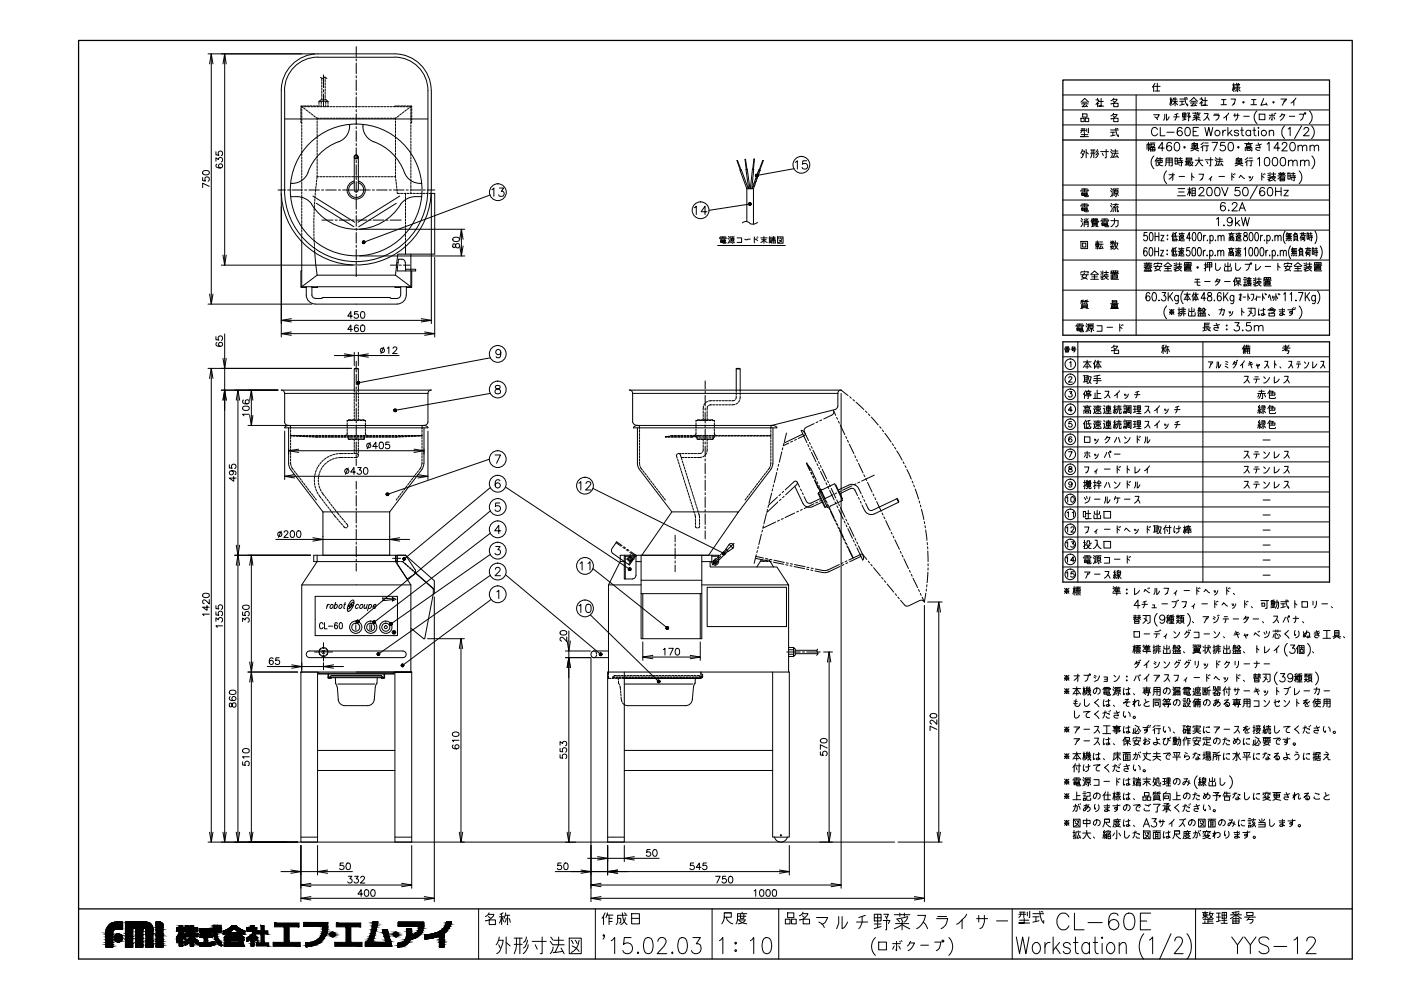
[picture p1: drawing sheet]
<svg xmlns="http://www.w3.org/2000/svg" width="420mm" height="297mm" viewBox="0 0 420 297" stroke-linecap="round" stroke-linejoin="round" font-family="sans-serif">
<path d="M23.6 12.1h381.9v275.4h-381.9zM318.8 24h79.9v76.5h-79.9zM318.8 42h79.9M318.8 102.5h79.9v72h-79.9zM23.6 272.4h381.9" fill="none" stroke="#000" stroke-width=".38"/>
<g fill="none" stroke="#000" stroke-width=".3">
<path d="M62.4 16.1h32.1M62.9 19.1l.5-3 .5 3M63.4 16.1v75.1M66.9 19.1l.5-3 .4 3M67.4 16.1v63.4M95.3 17.1a10 10 0 0 0-10 10M95.4 17.2h22.9M106.8 14v3M106.8 17.6v.7M106.8 18.9v3.2M118.3 16.1h-23a11 11 0 0 0-10.9 11v29.9M118.3 17.1a10 10 0 0 1 10 10v29.9"/>
<path d="M118.3 16.1a11 11 0 0 1 11 11l.1 29.9M85.4 27.1v29.9M85.5 35.7h42.8M90.2 36.3v.5h.3M90.2 32.5v.7M90.2 33.5v.6M90.2 34.4v.7M90.2 35.4v.6M90.5 32v.4M90.5 32.7v.7M90.5 33.7v.6M90.5 34.6v.7"/>
<path d="M90.5 35.6v.7M90.5 36.5v.7M90.5 37.5v.7M90.5 38.5v.6M90.5 39.4v.7M90.5 32h.5M90.5 32l.3 .2M90.7 31.8h-.5v.4M91 31.8h.6M91 32.4l.6 .3M91.3 32h.6M91.8 32.9l.5 .4"/>
<path d="M92 31.8h.6M92.2 32h.7M92.6 33.5l.5 .4M92.9 31.8h.6M93.2 32h.6M93.3 34.1l.5 .4M93.9 31.8h.6M94.1 34.7l.5 .4M94.1 32h.7M94.8 31.8h.4v.2M94.8 35.2l.3 .2M95.1 35.4v.6"/>
<path d="M95.1 36.3v.6M95.1 37.2v.7M95.1 38.2v.6M95.1 39.1v.7M95.1 32h.6M95.1 35.4h.6M95.7 30.5h.7l-.1 .5M95.7 30.5v.5M95.7 31.4v.6M96 32h.7M96 35.4h.7M96.1 23.2l.5 .3 .7-.4 .7 .4"/>
<path d="M96.3 31.4v.6M96.5 23.5v.7M96.5 24.5v.6M96.5 25.5v.6M96.5 26.4v.6M96.5 27.4v.6M96.5 28.3v.6M96.5 29.3v.6M96.7 30.5h.6M96.8 29.9h-.6l-.5 .6M97 22.5v3.8M97 26.9v.6"/>
<path d="M97 28.2v3.8h.6M97 35.4h.6M97.2 29.9h.7l.5 .6M97.5 23.1v.5M97.5 23.8v.7M97.5 24.8v.7M97.5 25.8v.6M97.5 26.7v.7M97.5 27.7v.6M97.5 28.6v.7M97.5 29.6v.3M97.6 30.5h.8"/>
<path d="M97.7 30.5v.5M97.7 31.4v.6M97.9 32h.7M97.9 35.4h.7M98.4 30.5v.5M98.4 31.4v.6M98.9 32h.7M98.9 35.4h.7M99.9 32h.6M99.9 35.4h.6M100.8 32h.7M100.8 35.4h.7"/>
<path d="M101.8 32h.6M101.8 35.4h.6M102.7 32h.7M102.7 35.4h.7M103.7 32h.6M103.7 35.4h.6M104.6 32h.7M104.6 35.4h.7M104.8 37.3a5.3 5.3 0 0 1-4.3 5.6 15.7 15.7 0 0 0-8.4 9.5 5 5 0 0 1-4.4 2.6M105.6 32h.6M105.6 35.4h.6M106.5 32h.7"/>
<path d="M106.5 35.4h.7M106.8 22.7v.6M106.8 24v3.1M106.8 27.8v.6M106.8 29.1v3.1M106.8 32.9v.6M106.8 34.1v3.2M106.8 37.9v.7M106.8 39.2v3.2M107.5 32h.6M107.5 35.4h.6M108.4 32h.7"/>
<path d="M108.4 35.4h.7M108.8 37.8a5.3 5.3 0 0 0 4.3 5.1 15.4 15.4 0 0 1 8.2 8.7M108.9 37.3v.5M109.4 32h.6M109.4 35.4h.6M110.3 32h.7M110.3 35.4h.7M111.3 32h.6M111.3 35.4h.6M112.3 32h.6M112.3 35.4h.6M113.2 32h.6"/>
<path d="M113.2 35.4h.6M114.2 32h.6M114.2 35.4h.6M115.1 32h.6M115.1 35.4h.6M116.1 32h.6M116.1 35.4h.6M117 32h.6M117 35.4h.6M118 32h.6M118 35.4h.6M118.6 35.4v.6"/>
<path d="M118.6 36.3v.6M118.6 37.2v.7M118.6 38.2v.6M118.6 39.1v.7M118.9 31.8h-.5v.2M118.9 32h.6M118.9 35.2l-.3 .2M119.2 31.8h.6M119.7 34.7l-.5 .4M119.9 32h.6M120.2 31.8h.6M120.4 34.1l-.5 .4"/>
<path d="M120.8 32h.6M121.1 31.8h.6M121.1 33.5l-.5 .4M121.8 32h.6M121.9 32.9l-.5 .4M122.1 31.8h.6M122.7 32.4l-.5 .3M122.7 32h.5M123 31.8h.5v.4M123.2 32v.4M123.2 32.7v.7M123.2 33.7v.6"/>
<path d="M123.2 34.6v.7M123.2 35.6v.7M123.2 36.5v.7M123.2 37.5v.7M123.2 38.5v.6M123.2 39.4v.7M123.2 32l-.3 .2M123.5 36.3v.5h-.3M123.5 32.5v.7M123.5 33.5v.6M123.5 34.4v.7M123.5 35.4v.6"/>
<path d="M318.8 28.5h79.9M318.8 32.9h79.9M318.8 37.4h79.9M324.1 39.1h1.5M324.2 35.4h.9v1.1h-.9zM324.2 30.6l1.1-1.1 1.2 1.1M324.3 38.6h1.1M324.3 31.1h2M324.5 38.6v.6l-.4 .6M324.6 30.6h1.4M324.7 34.1h1.3v1h-1.3zM325.1 38.6v1.2"/>
<path d="M325.2 40v1h-1.1h2.3M325.3 31.1l-.8 .9 1.4-.2M325.5 35.4h1v1.1h-1zM325.7 31.5l.5 .5M325.9 38.6v.8M326.4 38.5l-.1 1.3M328.7 29.9h.8v.4l-.8 1M329.1 29.5v.4M329.5 31.1l-.4-.3v1.2M329.6 30.4h1.3M330.2 29.5v2.3h-.7h1.5M333.1 39.6h1.3"/>
<path d="M333.1 39h2.3M333.1 35.6h.2M333.1 31.1h.2M333.7 39.6v1.1M333.8 34.3h1.2a2.15 2.15 0 0 1-1.7 1.3M333.8 29.8h1.2a2.1 2.1 0 0 1-1.7 1.3M333.8 34.7l.4 .4M333.8 30.2l.4 .4M334 34l-.2 .3-.7 .4M334 29.5l-.9 .7M334 35.4h1.3v1.1h-1.3zM334 31h1.3v1h-1.3z"/>
<path d="M334.6 38.5a3.7 3.7 0 0 0 .8 2.5v-.6M334.9 38.5l.4 .1M340.7 28.5v72M346 34.4h1.7l-.4 .6-.5 .4M346 25.6l-.4 .5M346.2 25.9h1.7M346.3 35l.9 .9M346.4 27.3h1.4M346.4 24.9l-.4 .7v1.8M347.1 24.9v2.4M347.1 38.8a.92 .92 0 0 0-1-.6 .92 .92 0 0 0-.8 1v.6a.91 .91 0 0 0 .8 .9 .91 .91 0 0 0 1-.6M348 38.2v2.5h1.4"/>
<path d="M349.3 34.2v1l-.3 .8M349.8 34.2v1.8l.4-.1 .4-.9M350 39.6h2.1M350.9 29.7h.5M351.1 29.2v2.5M351.4 31l-.3-1.3-.3 1.7M351.6 31.4l.8-1 .8 1M351.6 30.4h1.6M351.9 29.7h1.1M352 29.4l-.4 .8M352 35h1.6M352.4 29.2v2.5"/>
<path d="M352.8 34.2v.8l-.5 1M353.3 34.1l-1 .3M353.8 30.4h1.4M353.8 29.7h2.4M354.5 38.6a.7 .7 0 0 0-1.1-.3 1.39 1.39 0 0 0 .5 2.4 .78 .78 0 0 0 .7-.8 .78 .78 0 0 0-.8-.8 .78 .78 0 0 0-.8 .8M354.5 30.4v1M354.7 33.9h1v1h-1zM354.7 35.3h1M354.7 34.4h1M355.2 31.2l-1.4 .4M355.2 33.9v2M355.3 29.2a3.4 3.4 0 0 0 .9 2.5v-.5"/>
<path d="M355.7 38.3a.8 .8 0 0 1 1.2 .4 1.26 1.26 0 0 1-.8 2 1.6 1.6 0 0 1-.4-2.4zM355.7 29.2l.3 .2M355.7 35.7l-1 .3M356 34.8h1l-.2 .5M356.1 33.9h.7l-.3 .6M356.3 34.2l.3 .4M356.5 34.8l-.2 1.4M356.8 30.4l1.2-1.2 1.1 1.2M357 30.9h2M357.3 30.4h1.4M357.7 36l1.1-.6 1.2 .6M357.7 33.9h2.3"/>
<path d="M357.8 39.4h1M357.8 35.3h2M358 30.9l-.8 .8 1.4-.1M358.1 34.6l.4 .4M358.3 31.3l.5 .4M358.5 33.7v.5M358.7 34.6l.2 .4M358.8 35v1.2M359.1 33.7v.5M359.4 38.2h-1.6v2.5h1.6M359.6 34.4l-.4 .6M359.6 34.2l-1.6 .4"/>
<path d="M359.8 29.7h.9v.3l-.9 1M360.3 29.2v.5M360.7 30.9l-.4-.4v1.2M360.8 30.2h1.3M361.1 34.1h1.2l-.7 1.4-.6 .5M361.3 38.2l.6 2.5 .6-2.5 .6 2.5 .6-2.5M361.4 29.2v2.4h-.7h1.4M362 35l.7 1M364 34.6h1.7a1.61 1.61 0 0 1-1.1 1.4M364.1 34.2h1.4M366.2 31.4h1.6M366.3 29.9h1.4"/>
<path d="M366.7 39v1.7M367 35.4l.8-.7v1.3M367 29.9v1.5M367.7 39a.79 .79 0 0 0-1 .8M368.2 38.2v2.5M368.5 33.9l-.7 .8M368.8 39.8l.8 .9M369.2 29.7h1.3l-.4 1.3M369.4 39l-1.2 1.2M369.6 25.5h.8M370 31.2l.1-.2-.6 .6M370 24.9v2.5"/>
<path d="M370 34.6h1.6M370.3 26.8l-.3-1.3-.4 1.6M370.3 34.1v.9M370.4 26.3h1.5M370.5 25.3h1.3M370.6 25.8h1.1M370.6 26.5l.2 .3M370.8 27l-.4 .3M370.8 24.9l.2 .4M371.2 25.3l-.2 2.1M371.2 34.1a1.69 1.69 0 0 1-.7 1.9M371.5 39.4a.78 .78 0 0 0-1.4 0l.2 .2 1 .4 .2 .4a.78 .78 0 0 1-1.4 0"/>
<path d="M371.5 27l.4 .3M371.5 24.9l-.3 .4M371.7 26.5l-.2 .3M372.1 39h.8M372.4 38.2v2l.2 .4 .4 .1M373 34.9h1.6M375.1 39.4a.81 .81 0 0 0-1.2-.1 .81 .81 0 0 0 0 1.2 .81 .81 0 0 0 1.2-.1M375.1 39v1.7M375.1 31.4h1.7M375.3 29.9h1.4M375.7 39h.9M376 29.9v1.5"/>
<path d="M376.1 38.2v2l.1 .4 .5 .1M377 33.2a2.54 2.54 0 0 0 0 3.9M377.4 38.2v.3zM377.4 39.2v1.5M377.6 34.2h1.7v1.7h-1.7zM379 29.5l-.9 2.1 1.7-.4M379.7 30.9l.3 .7M380.6 39.5l.6-.5 .6 .2 .2 1.5M380.6 39v1.7M380.6 34.6h1.7M381 35l-.4 .7M381.5 34.1v1.9l-.2-.1"/>
<path d="M382 35l.3 .7M382.1 34.1l.2 .1M382.5 33.9l.1 .2M383.8 35l.5-.6h1l-.6 1.1-.7 .5M384.2 29.7h1.6l-.6 .8M384.5 34.1l-.2 .3M385.2 30l-.7 1.6M385.2 37.7a2.63 2.63 0 0 0 0 3.8M386.3 38.7l.6-.5v2.5M386.7 34.9h1.6M387.2 30.9l.8-.7v1.4M388.6 29.4l-.6 .8"/>
<path d="M389.7 34.2h1.3a1.72 1.72 0 0 1-1 1.8M390.3 37.7l-2.1 3.8M391.1 38.8l.4-.6h.5l.5 .5-.4 .8-1.2 1.2h1.7M392.7 33.2a2.54 2.54 0 0 1 0 3.9M393.3 37.7a2.63 2.63 0 0 1 0 3.8M60.8 53.2v1h.8a.7 .7 0 0 1 0-1 .7 .7 0 0 1 1 .1 .7 .7 0 0 1-.2 1M60.9 51.4l.7-.3a.85 .85 0 0 1 1.2 .8 1.08 1.08 0 0 1-1.1 .5 1.08 1.08 0 0 1-.9-.7zM62.8 55.9l-2-1v1.3M64.8 48.3v-1l.7 .6a.66 .66 0 0 1 1.1-.5 .66 .66 0 0 1-.2 1.1M64.8 45.5v.9l.8 .1a.71 .71 0 0 1 0-1 .71 .71 0 0 1 1.1 .1 .71 .71 0 0 1-.3 1M65.1 49.2l-.2 .1a.59 .59 0 0 0 .2 .9 .94 .94 0 0 0 1 .3 .94 .94 0 0 0 .6-.8 .62 .62 0 0 0-.6-.6 .62 .62 0 0 0-.6 .6 .62 .62 0 0 0 .6 .6M83.4 57h2.2"/>
<path d="M84.3 56.9a22.5 22.5 0 0 0 22.5 22.5 22.5 22.5 0 0 0 22.5-22.5M84.4 58v43M85.3 56.9a21.5 21.5 0 0 0 21.5 21.5 21.5 21.5 0 0 0 21.5-21.5M86.3 57h.6M87.2 58.9a6.3 6.3 0 0 1 6.3 2.2M87.2 55h.5M87.5 57h3.2M90.5 40.4v.6M90.5 41.3v.7M90.5 42.3v.6M90.5 43.2v.7M90.5 44.2v.6"/>
<path d="M90.5 45.1v.7M90.5 46.1v.6M90.5 47v.7M90.5 48v.6M90.5 49v.6M90.5 49.9v.6M90.5 50.9v.6M90.5 51.8v.6M90.5 52.8v.6M90.5 53.7v.6M90.5 54.7v.6M90.5 55.6v.6"/>
<path d="M90.5 56.6v.6M90.5 57.5v.6M90.5 58.5v.6M90.5 59.4v.6M91.3 57h.7M92.6 57h3.2M93.8 58.8l12.6 7.8M94.4 59.7v.6M94.5 58.7l-.1 .6M94.6 57.8l-.1 .6M94.6 56.8v.6M94.8 55.9l-.1 .6"/>
<path d="M94.9 54.9l-.1 .7M95 53.9l-.1 .7M95.1 40.1v.6M95.1 41v.7M95.1 42v.6M95.1 42.9v.7M95.1 43.9v.6M95.1 44.8v.7M95.1 45.8v.7M95.1 46.8v.6M95.1 47.7v.7M95.1 48.7v.6"/>
<path d="M95.1 49.6v.7M95.1 50.6v.6M95.1 51.5v.7M95.1 52.5v.5M95.1 53h.5M95.1 53l-.1 .7M95.9 53h.6M96.4 57h.7M96.8 53h.7M97.7 57h3.2M97.8 53h.7M98.7 53h.7"/>
<path d="M99.7 53h.7M100.7 53h.6M101.5 57h.6M101.6 53h.7M102.6 53h.6M102.8 57h3.1M103.5 53h.7M104.5 53h.6M105.4 53h.7M106.2 56.9a.61 .61 0 0 0 .6 .6 .61 .61 0 0 0 .6-.6M106.2 54.7a2.26 2.26 0 0 0-1.2 3.5 2.26 2.26 0 0 0 3.7 0 2.26 2.26 0 0 0-1.3-3.5M106.2 54.3a2.73 2.73 0 0 0-1.6 4.2 2.73 2.73 0 0 0 4.5 0 2.73 2.73 0 0 0-1.7-4.2"/>
<path d="M106.2 47v10M106.4 53h.9M106.6 57h.6M106.8 43v.7M106.8 44.3v3.2M106.8 48.1v.6M106.8 49.4v3.1M106.8 53.2v.6M106.8 54.5v3.1M106.8 58.3v.6M106.8 59.5v3.2M107.5 47v10"/>
<path d="M107.6 53h.7M107.9 57h3.1M108.6 53h.6M109.5 53h.7M110.5 53h.7M111.4 53h.7M111.7 57h.6M112.4 53h.7M112.9 57h3.2M113.4 53h.6M114.3 53h.7M115.3 53h.6"/>
<path d="M116.2 53h.7M116.7 57h.7M117.2 53h.6M118 57h3.2M118.1 53h.5M118.6 53v.4M118.6 40.1v.6M118.6 41v.7M118.6 42v.6M118.6 42.9v.7M118.6 43.9v.6M118.6 44.8v.7"/>
<path d="M118.6 45.8v.7M118.6 46.8v.6M118.6 47.7v.7M118.6 48.7v.6M118.6 49.6v.7M118.6 50.6v.6M118.6 51.5v.7M118.6 52.5v.5M118.7 53.7l.1 .7M118.8 54.7l.1 .6M118.9 55.6l.1 .6M119 56.6l.1 .6"/>
<path d="M119.1 57.5l.1 .5h.6M119.9 58.8l-12.6 7.8M120.1 58h.7M121.1 58h.6M121.3 51.7a5 5 0 0 0 4.7 3.3M121.6 58v.6M121.6 58.9v.6M121.6 59.9v.6M121.8 57h.7M122 58h.7M123 58h.6M123.1 57h3.2"/>
<path d="M123.2 40.4v.6M123.2 41.3v.7M123.2 42.3v.6M123.2 43.2v.7M123.2 44.2v.6M123.2 45.1v.7M123.2 46.1v.6M123.2 47v.7M123.2 48v.6M123.2 49v.6M123.2 49.9v.6M123.2 50.9v.6"/>
<path d="M123.2 51.8v.6M123.2 52.7v.7M123.2 53.7v.6M123.2 54.6v.7M123.2 55.6v.6M123.2 56.5v.7M123.2 57.5v.5M123.9 58h.7M124.9 58h.6M125.8 58h.7M126 55h.5M126.5 58.9a6.3 6.3 0 0 0-7 3.3 15.6 15.6 0 0 1-26.1-1"/>
<path d="M126.8 58h.7M126.9 57h.6M127.7 58h.7M128.2 57h2.2M128.7 58h1.7v18.2h-11.1l-.7 6.3M129.4 58v39M147 58.4l-37.9 14.2M147.5 56.9l.6-.5v2.5M149.8 56.4h1.3l-.7 .9a.79 .79 0 0 1 .8 .9 .79 .79 0 0 1-1.1 .7l-.3-.1-.3-.4M222.2 50.9l-1-2.8h-.2l1 2.9M224 56.6h2M224 56.6l-2.1-5.6 .4-.1 2.1 5.7"/>
<path d="M224 56.6v9.8M224 50.7l-.4-2.9h-.2l.4 3M224.5 56.6l-.8-5.8 .4-.1 .8 5.9M225 56.6l.7-5.9h.3l-.5 5.9M225.7 50.7l.4-3h.2l-.3 3M226 56.6v10.6M226 56.5l-.1 .1M226.4 55.4l-.7 .7M226.8 54.3l-.7 .7M227.2 53.2l-.7 .7M227.6 52.1l-.7 .7M227.7 50.9l1-2.8h.2l-1 2.9"/>
<path d="M228 51l-.4-.1-2.1 5.7M228 51l-2 5.6M228 51l-.7 .7M238.2 50.6l-11.2 2M238.5 48.7l.6-.5v2.5M242 48.2h-1.2l-.1 1a.88 .88 0 0 1 1.3 0 .88 .88 0 0 1-.1 1.3 .88 .88 0 0 1-1.3-.3M318.8 55.5h79.9M318.8 60h79.9M324.1 57.3l.2-.3h2.1l-.2 .3M324.3 40.4h1.9M324.4 58h1.7v.6h-1.7zM324.4 58.3h1.7"/>
<path d="M324.4 57.6h.5M324.4 57.3h.5M324.4 56.6h1.7M324.5 45.3h.7a2.37 2.37 0 0 1-1 2M324.5 45.9l.2 .6M324.6 44.8l-.5 1.1M325.2 58l.2 .9h.8l.2-.3M325.2 56.6v1M325.6 57.6h.5M325.6 57.3h.5M325.7 44.8v2.5M325.7 45.6l.7 .5"/>
<path d="M327.1 45.9h1.3M327.1 45h1.3M327.5 45v1l-.4 1.3M328 45v2.3M329.1 44.8l-.5 .8M329.3 45.3l-.3 .8-.4 .4M329.4 45.9l-.3 .9-.5 .5M330.1 45.4h2.3M330.6 45.9l.3 .7M331.8 44.8v2.5h-.4M333.1 57.1l.4 .5M333.1 45.4l.4 .5"/>
<path d="M333.2 56.4l.4 .6M333.2 44.8l.4 .5M333.6 58l-.1 .5-.4 .4M333.6 46.3l-.1 .5-.4 .5M333.6 45.9h1.8M333.7 45.3h1.6M334.2 57h1.1v1h-1.1zM334.2 57.5h1.1M334.4 58.3l-.3 .3M334.4 40.5l-1.3 .3M334.5 44.8v1.1l-.7 1.2M334.7 56.8l-.2 .2"/>
<path d="M334.8 58v.9h-.3M334.9 46.5l.5 .8M335.1 47l-1.5 .1M335.1 58.3l.3 .3M335.4 56.6h-1.6v1.6l-.2 .6M344 44.7v-1.5h.8v1.5h-.1M344.4 42.7v2.5M345 44.2h1.4v1h-1.4zM345 44.8h1.4M345 42.9h1.4M345.2 43.2h1v.7h-1zM345.7 44.2v1"/>
<path d="M346.1 46.8a2.54 2.54 0 0 0 0 3.8M346.7 47.9l-.3 .5M347.1 47.2l-.4 .7v1.8M347.1 47.6h1.6M347.2 48h1.4v.7h-1.4zM347.4 49l.5 .5 .8 .2M347.9 47.2a2.06 2.06 0 0 1-.8 2.5M349.2 44.4h-1.8l1.2-1.7v2.5M349.4 49.7l.3-.5v-1.8h1.9v2.3h-.5M349.7 48.6h1.9M349.7 48h1.9M349.9 51.2a2.63 2.63 0 0 0 0 3.8"/>
<path d="M350.6 52.4h1.6M350.6 47.4v2.3M351.3 43.1a.75 .75 0 0 0-1.1-.3 1.47 1.47 0 0 0 .5 2.4 .79 .79 0 0 0 .7-.8 .79 .79 0 0 0-.7-.7 .79 .79 0 0 0-.8 .7M351.7 52.4l-.1 .5-1 .8M351.7 51.9v2l-.1 .1M352.4 47.4h.7v1.8h-.7zM352.4 48.2h.7M352.5 42.8a.78 .78 0 0 1 1.2 .4 1.18 1.18 0 0 1 .1 1.4 1.18 1.18 0 0 1-1.3 .5 1.88 1.88 0 0 1 0-2.3zM353.1 58.7h2.4M353.3 48.2h1.4M353.3 48.7h1.4M353.3 56.5h2"/>
<path d="M353.5 57.5h1.6M353.5 47.6h1M353.5 49l.2 .5M353.6 52.9h1.6M354 47.2v1M354.3 48.2v1.5h-.2M355.4 48.4h1.5M355.8 47.4h1.6v.6h-1.6zM355.8 47.7h1.6M355.8 48.7h.8M355.8 49.1h.8M355.8 48.4v1.1"/>
<path d="M356.2 56.7h1M356.6 48.4v1.3M356.6 49.3l-1.2 .2M356.7 48.6h1l-.3 .7-.7 .4M356.7 56.2v2.5M356.9 48.7l.5 .8 .3 .2M357.2 58.1l-.5-1.4-.6 1.7M357.2 44.5h2.3M357.4 52.7l.7 .5M357.4 51.9v2.1M357.5 56.4h1v2.3h-1zM357.5 44.5v-1.5h1.6v1.5"/>
<path d="M357.5 57.2h1M357.5 57.9h1M357.7 44.2l.6-.5 .7 .5M357.7 43.7h1.3M357.8 43.3l.2 .2M358.2 42.7l-.4 .3M358.3 44.5l1.2 .7M358.3 44.2a1.09 1.09 0 0 1-1.1 1M358.3 43.2v1.2M358.4 48h2.4M358.8 43.3l-.2 .2M359.6 52.2h1.3l-.3 1.3"/>
<path d="M359.6 48l.3 .9 .9 .8M359.6 47.2a2.6 2.6 0 0 1-1.2 2.5M359.6 56.8l.3-.5 .7-.1 .4 .7-1.5 1.8h1.7M360.4 53.7l.2-.2-.7 .5M360.7 43.9v1.3M360.8 43.5l-.6 .7M360.8 42.7l-.6 .7M361.1 43.7h1.4M361.3 42.9h1M361.4 47.9h2.4M361.9 48.4l.3 .6M362 43.7v1.5h-.4"/>
<path d="M362.2 56.3a.78 .78 0 0 1 1.2 .4 1.23 1.23 0 0 1-.8 2 1.32 1.32 0 0 1-.6-2zM363.1 47.2v2.5h-.4M363.1 53.4v.8M363.4 52.9l-.8 .8M363.5 42.7h1.7l-1.2 2.5M364.4 47.9l.5 .5M364.5 47.2l.4 .5M364.6 56.3a.78 .78 0 0 1 1.2 .4 1.24 1.24 0 0 1-.8 2 1.32 1.32 0 0 1-.6-2zM364.9 48.7l-.1 .5-.4 .5M364.9 48.4h1.9M365 47.7h1.6M365.6 52.9h1.6"/>
<path d="M365.8 47.2v1.2l-.6 1.1M366.2 48.9l.6 .8M366.4 56.2l1 2.5 .9-2.5M366.5 49.4l-1.6 .1M367.3 42.7h-1.2l-.1 1.1a.89 .89 0 0 1 1.4 0 .89 .89 0 0 1-.2 1.3 .89 .89 0 0 1-1.3-.4M368.6 42.8a.78 .78 0 0 1 1.2 .4 1.28 1.28 0 0 1-.8 2 1.69 1.69 0 0 1-.4-2.4zM369.4 52.7l.7 .5M369.4 51.9v2.1M369.9 52.2l.2 .2M370.2 52l.2 .2M370.4 49h2.3M370.7 49v-1.4h1.7v1.4"/>
<path d="M370.9 48.7l.7-.5 .7 .5M370.9 48.2h1.4M371.1 47.8l.2 .2M371.4 47.2l-.3 .4M371.6 53.2l.5-.7 1.1 1M371.6 49l1.1 .7M371.6 48.7a1.17 1.17 0 0 1-1.2 1M371.6 47.7v1.2M371.7 56.2h-1.2l-.1 1.1a.87 .87 0 0 1 1.3 0 .87 .87 0 0 1-.2 1.3 .87 .87 0 0 1-1.2-.4M372.1 47.8l-.2 .2M373 56.3a.78 .78 0 0 1 1.2 .4 1.18 1.18 0 0 1 .1 1.4 1.18 1.18 0 0 1-1.3 .5 1.88 1.88 0 0 1 0-2.3zM373.3 43h2.3"/>
<path d="M373.5 45.2v-1h1.9v1h-.1M373.8 43.4h1.3v.5h-1.3zM373.9 48.4v1.3M374 44.5h1v.6h-1zM374.1 48l-.7 .7M374.1 47.2l-.7 .7M374.4 48.2h1.3M374.5 42.7v.3M374.6 52.9l.2 .5M374.6 47.4h1M374.9 52.9l.2 .5M375.2 48.2v1.5h-.3"/>
<path d="M375.7 52.9l-.3 .8-.6 .5M377 55.7l-2.1 3.8M377.1 47.7l.6-.5v2.5M377.3 42.9l.6 1.5-1.1-.2-.2 .5 .5 .4h.7M378.3 43.2l-1.7 .3M378.4 52.7l.7 .5M378.4 51.9v2.1M378.9 52.2l.2 .2M379.2 56.6a.7 .7 0 0 0-1.1-.3 1.39 1.39 0 0 0 .5 2.4 .78 .78 0 0 0 .7-.8 .78 .78 0 0 0-.8-.8 .78 .78 0 0 0-.7 .8M379.3 52l.1 .2M379.5 47.3a.8 .8 0 0 1 1.2 .4 1.26 1.26 0 0 1-.9 2 1.63 1.63 0 0 1-.3-2.4zM380 43.2l.6-.5v2.5"/>
<path d="M380.2 53.3h2.4M380.2 52l.4 .2M380.4 56.3a.78 .78 0 0 1 1.2 .4 1.24 1.24 0 0 1-.8 2 1.32 1.32 0 0 1-.6-2zM380.7 53.7v.5M380.8 52.5l-.6 .2M380.9 51.7v1.4M381.2 53.4l-1 .4M381.2 52.2h1.4M381.3 52.9h1.2M381.4 53.1v.2M381.6 53.4l.7 .7 .3 .1M381.6 54l-1.2 .2"/>
<path d="M381.9 47.3a.8 .8 0 0 1 1.2 .4 1.26 1.26 0 0 1-.8 2 1.6 1.6 0 0 1-.4-2.4zM381.9 51.7v1.2M382.3 53.5l-.4 .2M382.6 56.2v2.5M382.6 57.4h1.6M383.2 52.7h2.4M383.4 52h2M383.6 52.3h1.7M383.8 44.4h-1.8l1.2-1.7v2.5M383.9 53.1h1.4v1.1h-1.4zM383.9 53.4h1.4M383.9 53.8h1.4"/>
<path d="M383.9 51.7l.3 .3M384.1 52.7l-.9 1M384.2 56.2v2.5M384.3 47.3a.8 .8 0 0 1 1.2 .4l.1 .6a1.09 1.09 0 0 1-.7 1.4h-.3a1.55 1.55 0 0 1-.3-2.4zM384.4 52v.7M384.5 43.3l.5-.6 .7 .1 .2 .4-.3 .8-1.2 1.2h1.7M384.9 51.7l-.3 .3M385 57h1.4l-1.4 1.7h1.4M386.2 51.9h.7v1.8h-.7zM386.2 52.7h.7M386.4 48.5l.6-.5 .6 .1 .1 1.6M386.4 48v1.7"/>
<path d="M387.1 53.2h1.5M387.1 52.7h1.5M387.2 42.8a.78 .78 0 0 1 1.2 .4 1.18 1.18 0 0 1 .1 1.4 1.18 1.18 0 0 1-1.3 .5 1.88 1.88 0 0 1 0-2.3zM387.3 53.5l.2 .5M387.3 52h1.1M387.7 48.5l.6-.5 .6 .1 .1 1.6M387.8 51.7v1M388.1 52.7v1.5h-.2M389.3 44l.6-.5 .6 .2 .1 1.5M389.3 43.5v1.7M389.6 51.2a2.63 2.63 0 0 1 0 3.8M390 48.5l.6-.5 .6 .1 .1 1.6"/>
<path d="M390 48v1.7M390.6 44l.6-.5 .6 .2 .1 1.5M391.3 48.5l.6-.5 .6 .1 .1 1.6M392.9 44l.6-.5 .6 .2 .1 1.5M392.9 43.5v1.7M393.4 46.8a2.54 2.54 0 0 1 0 3.8M394.2 44l.6-.5 .6 .2 .1 1.5M66.4 79.5h39.5M66.9 76.5l.5 3 .4-3M90.5 60.4v.6M90.5 61.3v.6M90.5 62.3v.6"/>
<path d="M90.5 63.2v.7M90.5 64.2v.6M90.5 65.1v.7M90.5 66.1v.6M90.5 67v.7M90.5 68v.6M90.5 68.9v.7M90.5 69.9v.6M90.5 70.8v.7M90.5 71.8v14.2M94.1 66.3v.6M94.1 65.4v.6"/>
<path d="M94.1 67.3v.6M94.1 68.2v.6M94.1 69.2v.6M94.1 70.1v.7M94.2 64.4v.6M94.2 71.1v.6M94.2 63.5v.6M94.2 62.5v.6M94.2 72v.7M94.3 73v.6M94.3 61.6v.6M94.3 73.9v.7"/>
<path d="M94.3 74.9l.8 7.5M94.3 60.6v.6M94.9 60.9l11.2 7.1M96.5 66h3.4M100.5 66h.6M101.8 66h3.1M105.6 66h.6M106.8 63.3v.7M106.8 64.6v3.2M106.8 68.4v.7M106.8 69.7v3.2M106.8 73.5v.6"/>
<path d="M106.8 74.8v3.1M106.8 78.6v.6M106.8 79.9v3M106.8 66h3.2M107.9 68.7h31.5M107.9 76.7h31.5M110.6 66h.7M111.9 66h3.2M115.7 66h.7M117 66h3.3M117.1 79.5h2M118.9 60.9l-11.3 7.1"/>
<path d="M119.1 78.7h.3M119.7 79.5h.6M121 79.5h2M121.6 60.8v.6M121.6 61.8v.6M121.6 62.7v.6M121.6 63.7v.6M121.6 64.6v.6M121.6 65.6v.6M121.6 66.5v.7M121.6 67.5v.6M121.6 68.4v.7"/>
<path d="M121.6 69.4v.6M121.6 70.3v.7M121.6 71.3v.6M121.6 72.2v.7M121.6 73.2v3M123.2 76.2v9.8M130.4 77.1v23.9M135.9 73.2v.9l.4 .1 .8-1.2a.66 .66 0 0 1 .7 .7 .66 .66 0 0 1-.7 .6l-.4-.2-.3-.9zM135.9 71.4l.7-.3a.85 .85 0 0 1 1.2 .8 1.16 1.16 0 0 1-2 0zM137.9 71.7l.5-3 .5 3M137.9 73.7l.5 3 .5-3M138.4 68.7v8"/>
<path d="M208.2 62.3l.6-.5v2.5M212 63.5h-1.7l1.1-1.7v2.5M215.2 73.6h20.3M215.8 71.6v-.3h1.9v.3M216 71h1.6M216.1 72.1h1.4v.6h-1.4zM216.1 72.4h1.4M216.1 71.9h.4M216.1 71.6h.4M216.8 72.1l.1 .8h.7l.1-.2M216.8 71v.9M217.1 71.9h.4"/>
<path d="M217.1 71.6h.4M218.3 71.4l.3 .3M218.4 70.9l.3 .2M218.7 72.1l-.4 .8M219.4 71.4h.7v.8h-.7zM219.4 71.9h.7M219.4 72.5l-.1 .3M219.8 72.2v.7h-.1M219.8 71l-.1 .4M220.1 72.5l.1 .3M220.2 71h-1.2l-.2 1.8M221.1 71.3h1.3v1.4h-1.3"/>
<path d="M223.4 71.7l.1 .2 1.5-.2M224.9 61.1l-12.3 1.9M226.2 71.6l1 .5M226.2 71v1.8M226.9 71.3l.2 .1M227.2 66.6a2.08 2.08 0 0 1-3-.1l-.7-.1-.9 .4M227.2 71l.1 .1M228.2 72.7l.9-.7 1 .7M228.2 71.3h1.9M228.4 71.9h1.4M229.1 70.9v2M230.6 71.3h.7"/>
<path d="M230.7 71.4v1.3M230.9 70.9v.4M231.2 71.4l-.2 1.1M231.3 72.7l-.7 .1M231.4 72.9v-.9h1.1l-.1 .9M231.4 71.7h1.1M231.5 71v.4h.9v-.4M231.8 72v.9M232 70.9v.5M232 71.7l-.3 .3M232.1 72v.9M233.2 71h1.7v1.9h-1.7z"/>
<path d="M233.5 71.3l.1 .3M233.6 72l.8 .5M234 71.3l.2 .3M234.6 71.3l-.4 .9-.7 .5M318.8 64.4h79.9M318.8 69h79.9M318.8 77.9h79.9M324.1 61.8l.2-.4h2.1l-.2 .4M324.2 72.4h2v2.1h-2zM324.2 66.1l.4 .5M324.3 65.5l.4 .5M324.4 62.5h1.7v.6h-1.7z"/>
<path d="M324.4 62.8h1.7M324.4 62.1h.5M324.4 61.8h.5M324.4 61.1h1.7M324.7 66.9l-.5 1.1M324.7 72.9h1v1.2h-1zM325.1 68v-1.7h1.2v1.7h-.1M325.1 65.7l.4 .4M325.1 67.2h1.2M325.1 66.7h1.2M325.2 62.5l.2 1h.8l.2-.4M325.2 61.1v1"/>
<path d="M325.6 62.1h.5M325.6 61.8h.5M325.7 65.5v.8M326.3 65.5l-.3 .5M327.3 65.6h1.9v.4h-1.9l-.1 .3h2.3l-.3 .3M327.6 66.6h1.4v1.1h-1.4zM327.6 67h1.4M327.6 67.3h1.4M327.9 67.8l-.6 .2M328 65.5v.7l-.7 .6M328.5 74.4h1.2M328.6 72.5h1"/>
<path d="M328.7 73.4h.8v-.5h-.8v1h.8v-.5M328.7 65.5v1.1M328.7 67.8l.6 .2M329.1 72.2v2.5M329.7 73.2h1.1M329.8 72.5h.9M330.1 66.3l.2-.3h2.2l-.2 .3M330.2 73.2l-.5 1.3 1-.2M330.5 66.9h1.7v.7h-1.7zM330.5 73.8l.3 .7M330.5 67.3h1.7M330.5 66.6h.5"/>
<path d="M330.5 66.3h.5M330.5 65.6h1.7M331.3 66.9l.2 1.1h.8l.2-.4M331.3 65.6v1M331.7 66.6h.5M331.7 66.3h.5M333 73.2l.6-.5 .6 .5M333 73.8h1.2M333 72.7h1.2M333.1 61.6l.4 .5M333.1 66.1h2.2v1.4l-.4 .5h-.4M333.1 72.3l.2 .2"/>
<path d="M333.2 61l.4 .4M333.6 62.5l-.1 .5-.4 .5M333.6 73.5l-.5 .7 .9 .5M333.6 72.2v1.2M333.9 73.8a.8 .8 0 0 1-.8 .9M333.9 61.3h1.5M334 72.3l-.2 .2M334.1 62.3v.6l-.4 .6M334.2 65.5a2.04 2.04 0 0 1-1.1 2.5M334.4 73a1.82 1.82 0 0 0 .9 1.7M334.4 72.9h.9M334.5 72.2l-.3 1.3"/>
<path d="M334.6 62.3v1.2M334.7 61a1.14 1.14 0 0 1-.8 1.1l1.3-.2M335 61.7l.4 .4M335.1 62.3v1.2h.3v-.4M335.2 72.9l-.3 1-.7 .8M343.1 79.7h2.3M343.1 78.9h2.3M343.2 79.4h2.1M343.9 78.7v.5M344 69.7h-.9v1.1v-.1a.6 .6 0 0 1 1 .2 .75 .75 0 0 1 0 1 .75 .75 0 0 1-1 .1l-.1-.3M344 74.6l-.1-.3-.4-.1a1.58 1.58 0 0 0 .1 2.5 .74 .74 0 0 0 .5-.9 .74 .74 0 0 0-.9-.5l-.2 .6M344.2 79.2v.5l-.8 .5"/>
<path d="M344.6 78.7v.5M344.7 79.9l.7 .3M344.8 74.3l.4-.1a1.76 1.76 0 0 1 0 2.5l-.4-.1-.1-.4zM344.9 69.8l.4-.1a1.77 1.77 0 0 1 0 2.5h-.2a2.19 2.19 0 0 1-.2-2.4zM346.1 79.4l.1-.4h2.2l-.1 .4M346.1 79.9h2.3M346.3 74.2v2.5M346.3 75.4h1.2M346.4 69.7v2.5M346.4 70.9h1.1M347.2 79.4l-.8 1.1 1.7 .7M347.2 78.7v.3"/>
<path d="M347.5 74.2v2.5M347.5 69.7v2.5M347.9 79.9a1.54 1.54 0 0 1-1.7 1.3M348.1 75h.9l-.9 1.7h.9M348.1 70.5h1l-1 1.7h1M349.1 79.7l1.2-1 1.1 1M349.2 79.9h2M350 70.5l.2 .2zM350.3 79.9v1.3M351.6 74.9l-.3 .5M351.6 70.4l-.2 .5M351.8 74.2l-.2 .7v1.8"/>
<path d="M351.8 76.7h1M351.9 69.7l-.3 .7v1.8M351.9 72.2h1M351.9 75.3h1.1M352 70.8h1M352.1 79l.4 .1M352.5 74.4v.9l.4 1.3 .1-.4M352.5 76.2l-.7 .4M352.5 69.9v.9l.5 1.2v-.3M352.5 71.7l-.6 .3M352.6 79.5l-.5 .2M352.7 78.7v1.3"/>
<path d="M352.8 74.2l-.9 .3v1.9M352.9 69.7l-.9 .3v1.9M353.1 79.2h1.3M353.2 79.9h1.1M353.4 76.7l.3-.3 .4 .3h1M353.4 75.3h.3v1.1M353.5 72.2l.3-.3 .4 .3h1M353.5 70.8h.3v1.1M353.6 74.4l.1 .5M353.6 69.9l.2 .4M353.8 76.4l.6-.8 .7 .8M353.8 78.7v1.2"/>
<path d="M353.8 74.5h1.3M353.9 71.9l.6-.8 .7 .8M353.9 70h1.3M354 75h.9v.6h-.9zM354.1 70.5h.9v.6h-.9zM354.4 74.2v2.4M354.5 69.7v2.3M355.1 79.5h2.3M355.2 78.7h2v.5h-2zM355.2 79.9v1.3h2.2M355.6 79.9h1.5v1h-1.5zM356 78.7v.5"/>
<path d="M356.3 79.2v.7M356.5 78.7v.5M356.8 74.2h-.9v1a.77 .77 0 0 1 1.1 .7 .77 .77 0 0 1-1.1 .7l-.1-.4M357.1 71.4h-1.2l.8-1.7v2.5M357.7 74.3l.4-.1a1.15 1.15 0 0 1 .5 1.4l-.2 1-.4 .1a2.08 2.08 0 0 1-.3-2.4zM357.8 69.8h.7l.2 1a1.09 1.09 0 0 1-.7 1.4 2 2 0 0 1-.2-2.4zM359.4 74.3l.4-.1a1.76 1.76 0 0 1 0 2.5h-.2a2.08 2.08 0 0 1-.2-2.4zM359.4 69.8l.5-.1a1.77 1.77 0 0 1 0 2.5h-.2a2 2 0 0 1-.3-2.4zM360.9 75v1.7M361 70.5v1.7M361.1 79.4h.8M361.5 78.7l-.1 2.5"/>
<path d="M361.5 75l-.4 .2-.2 .5M361.6 70.5l-.4 .2-.2 .6M362 72.1h.2zM362 76.5v.2zM362.1 78.7h1.3v1.3h-1.3zM362.1 79.4h1.3M362.7 78.7v2.5M362.8 75.4l.2-.2a.81 .81 0 0 1 .9 .5 .81 .81 0 0 1-.5 1l-.6-.4M362.8 75v2.5M362.9 70.9l.3-.4a.85 .85 0 0 1 .6 .9 .85 .85 0 0 1-.6 .8l-.3-.3M362.9 70.5v2.5M364.4 72.1h.2z"/>
<path d="M364.4 76.5v.2zM364.6 78.9v1.8l.3 .3a1.15 1.15 0 0 0 1.2-.8M364.8 65.7l.6-.5v2.5M365.2 75.5l.4-.5 .4 .2 .1 1.5M365.2 75v1.7M365.3 71l.4-.5 .4 .2 .1 1.5M365.3 70.5v1.7M366.1 75.5l.4-.5 .4 .2 .1 1.5M366.2 71l.4-.5 .4 .2 .1 1.5M366.9 67.6h.3zM367.4 79.1v.8h1.6v-.8M367.4 61.1l-.1-.3a.86 .86 0 0 0-1.2 .4 1.46 1.46 0 0 0 .6 2 .78 .78 0 0 0 .9-.7 .78 .78 0 0 0-.8-.8 .78 .78 0 0 0-.8 .7"/>
<path d="M368.2 78.7v2.5M368.4 63.1h.2zM368.4 74.5h1.7M368.5 70h1.6M368.5 76.7v-1h1.4l-.1 1M368.6 72.2v-1h1.4l-.1 1M368.8 74.9h.9v.5h-.9zM368.8 70.4h1v.5h-1zM368.9 76h.7v.6h-.7zM369 71.6h.6v.4h-.6zM369.2 74.2v.3M369.3 69.7v.3"/>
<path d="M369.6 61.3l.4-.6 .9 .2a.81 .81 0 0 1-.2 1.1l-1.3 1.2h1.7M369.6 66.1a.77 .77 0 0 1-1.1 .6 .77 .77 0 0 1-.3-1.2 .77 .77 0 0 1 1.2 0 1.33 1.33 0 0 1-.8 2.2l-.5-.3M370.5 76.7l.2-.3 .5 .3h.9M370.5 75.3h.2v1.1M370.5 65.2v2.5M370.6 78.9v1.8l.3 .3a1.15 1.15 0 0 0 1.2-.8M370.6 72.2l.2-.3 .5 .3h.9M370.6 70.8h.2v1.1M370.6 74.4l.1 .5M370.7 69.9l.1 .4M370.9 76.4l.6-.8 .6 .8M370.9 74.5h1.2"/>
<path d="M371 71.9l.6-.8 .6 .8M371 70h1.2M371 66.8l.8 .9M371 75h1v.6h-1zM371.1 70.5h1v.6h-1zM371.5 74.2v2.4M371.6 63.2l1-2.5 .9 2.5M371.6 69.7v2.3M371.7 66.1l-1.2 1.1M371.9 62.4h1.3M372.3 65.2l.6 2.5 .6-2.5 .6 2.5 .6-2.5M373.1 69.8v.7a.91 .91 0 0 1 .9 .6 .91 .91 0 0 1-.3 1.1 .77 .77 0 0 1-.8-.8 .77 .77 0 0 1 .9-.7l.2-.4v-.5z"/>
<path d="M373.1 74.7l.4-.5v2.5M373.4 79.2h1.4a1.67 1.67 0 0 1-1.1 1.8M374.8 74.3l.4-.1a1.76 1.76 0 0 1 0 2.5h-.2a2.08 2.08 0 0 1-.2-2.4zM374.8 69.8l.5-.1a1.77 1.77 0 0 1 0 2.5h-.2a2 2 0 0 1-.3-2.4zM376.5 74.3l.4-.1a1.88 1.88 0 0 1 0 2.5h-.2a2.08 2.08 0 0 1-.2-2.4zM376.5 69.8h.7l.2 1a1.09 1.09 0 0 1-.6 1.4 2 2 0 0 1-.3-2.4zM376.6 79.2v1.8l1-.5 .5-.6M378 70.5v1.7M378.1 74.3l.4-.1a1.76 1.76 0 0 1 0 2.5h-.1a2.08 2.08 0 0 1-.3-2.4zM378.7 70.5l-.4 .2-.3 .6M379.1 72.1h.2zM379.4 79.9h1.7"/>
<path d="M379.6 75v1.7M379.9 70.9l.2-.2a.79 .79 0 0 1 1 .5 .79 .79 0 0 1-.6 1l-.6-.3M379.9 70.5v2.5M380.3 75a.6 .6 0 0 0-.7 .7M380.8 76.5v.2zM381.5 72.1h.2zM381.5 75.4l.4-.4a.88 .88 0 0 1 .6 .9 .88 .88 0 0 1-.6 .8l-.4-.4M381.5 75v2.5M382.3 71l.5-.5 .4 .2 .1 1.5M382.3 70.5v1.7M383.2 76.5v.2zM383.2 79.7l.7 .5"/>
<path d="M383.2 78.9v2.1M383.3 71l.4-.5 .4 .2 .1 1.5M383.9 75.5l.5-.5 .4 .2 .1 1.5M383.9 75v1.7M384.9 75.5l.4-.5 .4 .2 .1 1.5M385.1 79.4l.2-.4h2.1l-.1 .4M385.1 79.9h2.3M385.4 69.2a3.5 3.5 0 0 0 0 3.8M385.7 71.6h1.6M385.7 70.9h1.6M385.9 71.9l-.2 .3M386 70.2v1.4"/>
<path d="M386 69.7l-.1 .3M386.2 71.9l.2 .3M386.2 79.4l-.8 1.1 1.7 .7M386.2 78.7v.3M386.4 70.2v1.4M386.6 71.9l.3 .3M386.7 70.2v1.4M386.9 79.9a1.54 1.54 0 0 1-1.6 1.3M387 73.7a3.3 3.3 0 0 0 0 3.8M387.1 71.9l.2 .3M387.1 70.2v1.4M387.3 76h1.6"/>
<path d="M387.3 75.4h1.6M387.3 70h-1.4l-.2 .5M387.5 76.4l-.2 .3M387.6 74.7v1.3M387.6 74.2l-.1 .3M387.8 76.4l.2 .3M388 74.7v1.3M388.1 79.7l1.1-1 1.2 1M388.1 70.4h1v1.5h-1zM388.1 70.9h1M388.1 71.3h1M388.2 79.9h2.1"/>
<path d="M388.2 76.4l.2 .3M388.3 72l-.4 .2M388.3 70l-.5 .5M388.3 74.7v1.3M388.4 69.7l-.1 .3h.6l-.1 .4M388.7 76.4l.2 .3M388.7 74.7v1.3M388.9 72l.4 .2M388.9 74.5h-1.4l-.2 .5M389.2 79.9v1.3M389.7 74.9h1v1.4h-1zM389.7 75.4h1"/>
<path d="M389.7 75.8h1M389.9 76.5l-.4 .2M389.9 74.5l-.5 .5M389.9 70h1.6M390 74.2l-.1 .3h.7l-.2 .4M390.2 70.9l-.3 .5M390.3 70.4l-.1 1.8M390.3 70.5h1.2M390.5 69.7v.6M390.5 71.1h.4v.7h-.4zM390.5 76.5l.4 .2M390.9 69.7v.6"/>
<path d="M391.1 79l.3 .1M391.3 70.5v1.7h-.3M391.5 74.5h1.6M391.6 79.5l-.5 .2M391.7 78.7v1.3M391.8 75.4l-.3 .5M392 74.9l-.2 1.8M392 75h1.1M392 69.9h.5v1.8h-.5zM392 70.7h.5M392.1 79.2h1.3M392.1 74.2v.6"/>
<path d="M392.1 75.6h.4v.7h-.4zM392.2 79.9h1.1M392.5 74.2v.6M392.6 70.7h1M392.6 71.2h1M392.7 70h.8M392.7 71.6l.2 .4M392.8 78.7v1.2M392.8 75v1.7h-.2M393.1 69.7v1M393.3 70.7v1.5h-.1M393.6 74.4h.4v1.8h-.4z"/>
<path d="M393.6 75.2h.4M394.1 79.5h2.3M394.2 75.7h1M394.2 75.2h1M394.2 78.7h2v.5h-2zM394.2 79.9v1.3h2.2M394.3 74.5h.7M394.3 76l.1 .6M394.4 69.2a3.5 3.5 0 0 1 0 3.8M394.6 79.9h1.5v1h-1.5zM394.7 74.2v1M394.9 75.2v1.5h-.2"/>
<path d="M395 78.7v.5M395.3 79.2v.7M395.5 78.7v.5M395.9 73.7a3.3 3.3 0 0 1 0 3.8M62.4 91.2h31.1M62.9 88.2l.5 3 .5-3M84.4 96h45M87.4 95.5l-3 .5 3 .5M87.4 99.5l-3 .5 3 .5M90.5 81.2h-.3v5h1.6M90.5 86h32.7M91.8 88.4a2.69 2.69 0 0 0 2.7 2.7"/>
<path d="M91.8 86v2.4M93.5 88.4a.99 .99 0 0 0 1 1l1.9 .1 .5-.3h20M93.5 86v2.4M94.6 91.2h24.6M95.2 86v.2h-1.7M105.7 94.8h-1.4l.9-1.4v2M105.7 98.7h-1.4l.9-1.3v2M107.3 93.4h-.9l-.1 .8a.7 .7 0 0 1 1 0 .7 .7 0 0 1-.1 1.1 .7 .7 0 0 1-1-.3M107.4 97.7l-.1-.2a.68 .68 0 0 0-.9 .3v1.3a.62 .62 0 0 0 1 .1 .62 .62 0 0 0-.3-1 .62 .62 0 0 0-.8 .5M108.4 93.5a.68 .68 0 0 1 .9 .3l.1 .4a.85 .85 0 0 1-.7 1.2 1.33 1.33 0 0 1-.3-1.9zM108.4 97.5a.68 .68 0 0 1 .9 .3l.1 .5a.85 .85 0 0 1-.7 1.1 1.33 1.33 0 0 1-.3-1.9zM118.4 86v.2h1.8"/>
<path d="M118.6 82.5h-23.5l-4.6 3.5M118.6 82.5l4.6 3.5M118.9 80.2h.3M120.1 88.4a.99 .99 0 0 1-1 1l-1.8 .1-.5-.3M120.2 86v2.4M121.7 80.7h3v.5h-5.6l.4-3.5h1a.99 .99 0 0 1 1 1l.2 2.5M121.8 88.4a2.69 2.69 0 0 1-2.7 2.7M121.9 86v2.4M123.5 81.2v5h-1.6M126.4 95.5l3 .5-3 .5M127.4 99.5l3 .5-3 .5M318.8 87h79.9"/>
<path d="M318.8 95.9h79.9M322.7 97.8l.1-.3h2.2l-.2 .3M323 98.4h1.7v.7h-1.7zM323 98.8h1.7M323 98.1h.5M323 97.8h.5M323 97.1h1.7M323.8 98.4l.2 1.1h.8l.2-.4M323.8 97.1v1M324.1 81.9l.2-.4h2.1l-.2 .4M324.1 82.4h2.3M324.2 98.1h.5"/>
<path d="M324.2 97.8h.5M324.3 90.4h.9M324.4 91.1h1.7v1.1h-1.7zM324.4 91.5h1.7M324.4 91.8h1.7M324.7 92.3l-.6 .2M324.7 90.4v.6M325 90l-.7 .1-.2 .8M325.2 81.9l-.8 1.1 1.7 .7M325.2 81.2v.3M325.4 90.4h1M325.7 97.6l.4 .5"/>
<path d="M325.7 92.3l.7 .2M325.8 97l.4 .5M325.9 82.4a1.54 1.54 0 0 1-1.6 1.3M325.9 90.4v.6M326.2 90l-.8 .1-.2 .8M326.2 98.4l-.5 1.1M326.8 97.5h1v.9h-1zM326.8 98h1M327 98.8l-.3 .3M327.1 82.2l1.1-1 1.2 1M327.1 83.7h2.3M327.3 82.4h2"/>
<path d="M327.3 97.3l-.2 .2M327.3 98.4v1.1h-.2M327.4 83h1.7M327.7 98.8l.3 .3M328 97.1h-1.6v1.6l-.2 .6M328.2 82.4v1.3M329 97.6h1.5v1.7h-1.5M330.1 82.8h2.3M330.1 81.5l.4 .1M330.6 83.2v.5M330.6 82l-.5 .2M330.7 81.2v1.3"/>
<path d="M331.1 82.9l-1 .4M331.1 81.7h1.3M331.2 82.4h1.1M331.2 82.5v.3M331.4 82.9l.7 .7 .3 .1M331.4 83.5l-1.1 .2M331.8 81.2v1.2M332 98.1h1.7M332.1 83l-.3 .2M333.1 82h2.3M333.1 91h2.3M333.1 92.5h2.3"/>
<path d="M333.2 81.2h2.1v.5h-2.1zM333.2 82.4v1.3h2.2M333.2 92.2h2.1M333.4 91.3h1.7v.6h-1.7zM333.4 91.6h1.7M333.6 82.4h1.5v1h-1.5zM333.6 90.1h1.3v.7h-1.3zM333.6 83h1.5M333.6 82.7h1.5M333.6 90.4h1.3M334 81.2v.5M334.2 81.7v.7"/>
<path d="M334.2 91.3v1.2M334.5 81.2v.5M335.8 98l.7 .4M335.8 97.1v2.2M336.3 97.5l.2 .1M336.7 97.3l.1 .2M343.1 81.2h2.3M343.2 81.2h2.1M343.4 81.2v-.7h1.7v.7M343.9 80.5v.7M344.5 80.5v.7M344.8 88.1l-.6-.4a2 2 0 0 0-.3 2.4 .71 .71 0 0 0 1-.7 .71 .71 0 0 0-1-.6l-.2 .6"/>
<path d="M345.1 80.1l-2 .1M345.8 87.8l.4-.1a1.6 1.6 0 0 1 0 2.5h-.1a1.44 1.44 0 0 1-.5-2zM347.6 90v.2zM348.5 87.7h1.1l-.6 1a.73 .73 0 0 1 .6 1.1 .73 .73 0 0 1-1.3-.1M349.1 81.2h2.3M349.4 80.5h1.7M349.9 91.7a2.64 2.64 0 0 0 0 3.8M350.3 87.7v2.5M350.8 92.7l1.3 1.5M350.8 88.8l.9 1.4M351.7 87.7l-1.4 1.7M352.1 80.3h2.3"/>
<path d="M352.1 92.7l-1.3 1.5M352.6 80.7v.5M353.1 80.4l-1 .4M353.3 80v.3M353.3 92.9h.6M353.4 88.5l-.1 2.3-.3 .2-.5-.1M353.4 88.9a.71 .71 0 0 0-1.1-.1 .71 .71 0 0 0 0 1l.4 .4 .5-.1 .2-.3M353.4 80.4l.7 .7 .3 .1M353.4 81l-1.2 .2M353.6 92.2l-.1 2.5M353.9 93.5l-.6 .5M353.9 92.7h.6"/>
<path d="M354 93.4h.5M354.1 80.5l-.3 .2M354.5 92.2v1.7l-.6 .8M354.5 93.9l-.6 .1M354.8 87.2a2.99 2.99 0 0 0 0 3.8M355 93.4h.5M355 94h.6M355 92.7h.6M355 92.2v2.5M355.1 89.9l1-1.7 .9 1.7M355.1 88.2h1.9M355.5 89.7h1.1"/>
<path d="M355.6 80.5h1.5M355.6 80.2h1.5M356.1 87.7v2.5M356.4 93.7v1h2v-1M356.6 92.6v.8h1.5v-.8M357.4 92.2v2.5M357.8 88.4l-.3 .5M357.9 89.9l.7-1.7 .8 1.7M358 87.7l-.2 .7v1.8M358 88.2h1.4M358.2 89.7h.9M358.3 84.6h1.6"/>
<path d="M358.4 83.7h1.3M358.6 87.7v2.5M359.1 83.7v1.7l.8 .1M359.2 93.9l.2-1.5h.8v1.5h-.2M359.2 94.7h2.4M359.4 94.7v-.7h2v.7M359.7 92.6l.1 .3M359.8 92.2l-.4 .2M359.8 93.1v.4M360.1 94v.7M360.3 93l-1.1 .1M360.6 93.2h.7l-.9 .7"/>
<path d="M360.7 98.3h2.3M360.8 93.3l.4 .5 .4 .1M360.8 94v.7M361.2 97.8h1.4M361.2 97.3h1.4M361.3 84.4h1.6M361.6 92.8l-.3 .2v-.6h-.5l-.4 .7M361.6 89.4h-1.4l.9-1.7v2.5M361.9 80l-.8 .5M361.9 98.3l.7 .7 .4 .2M361.9 98.9l-1.2 .3M362.3 87.8v.7a1.01 1.01 0 0 1 1 .5 1.01 1.01 0 0 1-.1 1.1 .79 .79 0 0 1-1.1-.6 .79 .79 0 0 1 .9-.8l.2-.2a.55 .55 0 0 0-.2-.8z"/>
<path d="M362.4 94.2l.3 .3M362.7 98.6l-.3 .3M362.7 96.9h-1.5v2.1M364.2 90v.2zM364.4 84.6l.3-.4 .9 .4M364.7 96.9l.7 1.5-1.2-.2-.1 .5 .5 .3h.6M364.9 83.9h1l-.7 1.1-.6 .5M365.1 83.5l-.4 .7M365.6 92.9h1.6l-.3 1.3-.1 .3-.2-.1M365.7 97.2l-1.6 .4M366.2 88.1l-.6-.4a2 2 0 0 0-.3 2.4 .71 .71 0 0 0 1-.7 .71 .71 0 0 0-1-.6l-.2 .6M366.4 92.4l-.7 1.8"/>
<path d="M367 87.7v2.5M367.2 80.2v1h2.1v-1M367.2 84.4h1.7M367.4 88.8l.9 1.4M368.3 87.7l-1.3 1.7M368.6 93.4l.2 .5M368.9 93.4l.2 .5M369.7 93.4a1.5 1.5 0 0 1-.9 1.3M370 88.5l-.1 2.3-.3 .2-.5-.1M370 88.9l-.2-.2a.8 .8 0 0 0-1 .5 .8 .8 0 0 0 .5 1l.7-.4M370.2 83.9l-.3 .5M370.3 96.7h1.3l-.7 1a.84 .84 0 0 1 .6 1.3 .84 .84 0 0 1-1.4-.3"/>
<path d="M370.4 85.5l.9-.8 1 .8M370.5 84.5h1.6M370.6 83.2l-.4 .7v1.8M370.7 83.4h1.2v.8h-1.2zM371.3 84.2v1.5M371.6 88.4h.8M372.1 88.4l-.5 1.5M372.1 88l-.1 2.1M372.4 93.2l.7 .5M372.4 92.4v2.1M372.6 99.1h.2zM372.8 89h.8"/>
<path d="M372.9 83.7h1M373.1 85.2h.7v.5h-.7zM373.1 84.7h.6M373.1 84.2h.6M373.1 83.2h.6M373.9 83.5h1.3M374.1 85h1.1l-.3 .4-.8 .3M374.2 84.6h.9M374.2 84.3h.9M374.3 85.1l.9 .6M374.3 88.7l.5 .8M374.3 92.4h2.1v2l-.7 .3"/>
<path d="M374.3 88v2.1M374.4 83.2v.5l-.5 .6M374.6 93.2l1 .8M374.8 83.2v.5M375 83.8l-.3 .2v.9M375.1 96.7h-1.2l-.1 1.1a.88 .88 0 0 1 1.3 0 .88 .88 0 0 1-.2 1.3 .88 .88 0 0 1-1.2-.4M375.2 88.2h.8v.5a1.25 1.25 0 0 1-.7 1.4M375.2 92.4a2.08 2.08 0 0 1-.9 2.3M375.2 84h-1v.9h1M375.9 84.8h2.3M375.9 83.5l.4 .2M376.2 98l.6-.4 .5 .1 .2 1.5"/>
<path d="M376.2 97.6v1.6M376.4 85.1v.6M376.4 84l-.5 .2M376.6 83.2v1.4M376.8 89.4v.7M376.9 84.9l-1 .4M376.9 88.7l-.1 .7-.4 .3M376.9 83.7h1.3M377 84.4h1.1M377.1 84.6v.2M377.2 89h.8M377.3 84.9l.6 .7 .3 .1"/>
<path d="M377.3 85.6l-1.2 .1M377.5 98l.6-.4 .6 .1 .1 1.5M377.6 92.6v1.9l.1-.3M377.6 83.2v1.2M377.9 85l-.3 .2M378.7 88.7l.5 .8M378.7 88v2.1M378.9 92.4l.2 2-.2 .1-.7-.1 .2-.4h.5l.5 .4M378.9 84h2.3M379.1 83.2h2v.5h-2zM379.1 84.4v1.3h2.1M379.3 88l.3 .4"/>
<path d="M379.4 84.4h1.5v1h-1.5zM379.4 92.7l-1.3 .3M379.4 84.7h1.5M379.4 85h1.5M379.6 88l.2 .4M379.8 83.2v.5M380.1 83.7v.7M380.2 93l1.2-.8 1.2 .8M380.4 83.2v.5M380.4 89.2l.4-.8 .4 1.7M380.6 93.9h1.7v.8h-1.7zM380.6 93.1h1.7l-.6 .6-.5 .2"/>
<path d="M380.9 92.8h1M381.6 88.9l.1 .5M381.7 88.7l.1 .5M382.1 88.9l-.3 1.2M382.6 88.7l.6 .8M382.6 88v2.1M383.3 88l.3 .4M383.6 88l.3 .4M384.6 92.4l.2 2-.9 .1-.2-.3a1.25 1.25 0 0 1 1.6 .2M385 88.2l.4-.5v2.5M385.3 93.2l-.5 .3-1.1-.1M385.3 92.7l-1.7 .2"/>
<path d="M386.9 88.2l.4-.5v2.5M387.6 92.4v1.3l-.2 .2-.7-.2 .2-.3 .7 .1a.87 .87 0 0 1-.9 1M387.9 92.2l.2 .2M388.1 81.2h2.3M388.4 92.7l-2.2 .2M388.4 80.5h1.7M388.4 92.2l.2 .2M388.6 90v.2zM389.4 87.7h1.4l-1 2.5M389.6 91.7a2.64 2.64 0 0 1 0 3.8M391.1 80.3h2.3M391.4 87.7v2.5"/>
<path d="M391.6 80.7v.5M391.9 88.8l.9 1.4M392.1 80.4l-1 .4M392.2 80v.3M392.4 80.4l1 .8M392.4 81l-1.2 .2M392.8 87.7l-1.4 1.7M393.1 80.5l-.3 .2M394.5 88.5l-.1 2.3-.3 .2-.5-.1M394.5 88.9l-.2-.2a.8 .8 0 0 0-1 .5 .8 .8 0 0 0 .5 1l.7-.4M394.6 80.5h1.5M394.6 80.2h1.5"/>
<path d="M395.1 87.2a2.99 2.99 0 0 1 0 3.8M62.4 110.4h43M62.9 113.4l.5-3 .5 3M63.4 110.4v142M64.8 100.9v.9l.8 .1a.7 .7 0 0 1 .1-1.1 .7 .7 0 0 1 1 .2 .7 .7 0 0 1-.3 1M65.1 102.7l-.2 .1a.59 .59 0 0 0 .2 .9h1.4a.62 .62 0 0 0 .1-1 .62 .62 0 0 0-1 .3 .62 .62 0 0 0 .5 .8M66.4 116.9h16.9M66.9 119.9l.5-3 .4 3M66.9 107.4l.5 3 .4-3M67.4 100.1v152.3M70.9 119.9l.5-3 .5 3M71.4 116.9v135.5"/>
<path d="M73.1 119.9l-.3 .4a1.07 1.07 0 0 0 .9 .8 1.07 1.07 0 0 0 1-.6 .62 .62 0 0 0-.5-.7 .62 .62 0 0 0-.7 .6 .62 .62 0 0 0 .6 .6M74.9 119.9l.5-3 .4 3M75.4 116.9v10.6M84.3 116.9a.99 .99 0 0 1 1 1M84.4 116.9h45M84.4 100h46M100.3 106.6h19.4M103.2 106.1l3 .5-3 .5M106.2 105.6v4M106.2 110.6v6.8M106.2 117.7v.7M106.2 118.7v.6"/>
<path d="M106.2 119.6v.7M106.4 110.4l1.1 .2h-1.3zM106.8 108.3v2M106.8 110.9v.6M106.8 112.2v3.1M106.8 116v.6M106.8 117.2v3.2M107.5 105.6v4M107.5 110.6v6.8M107.5 117.7v.7M107.5 118.7v.6M107.5 119.6v.7"/>
<path d="M110.5 106.1l-3 .5 3 .5M115.1 104.1l-.9 1.9M116.1 104.4l.5-.4v2M117.9 104.5l.4-.5 .5 .1 .2 .3-.3 .6-.9 1h1.3M129.3 116.9a.99 .99 0 0 0-1 1M147.1 107.2l-39.6 7.5M147.1 117.9l-28.6 5.1M148.7 115.7l-.1 .4 .3 .4a.93 .93 0 0 1 1 .4 .93 .93 0 0 1 0 1l-.9 .1a.72 .72 0 0 1-.6-.7 .72 .72 0 0 1 .8-.7l.7-.3 .1-.4a.95 .95 0 0 0-1.3-.2zM150.2 105.6a.77 .77 0 0 1-1.1 .6 .77 .77 0 0 1-.2-1.2 .77 .77 0 0 1 1.2 .1l.1 .5a1.13 1.13 0 0 1-.9 1.6l-.5-.3M188.7 116.9a.99 .99 0 0 1 1 1M188.8 116.9h63.5l2 1.6M211.5 114.2v2.4"/>
<path d="M211.5 117.2v.7M211.5 118.5v3.2M220.4 119.9l-1 .2M220.8 118.7l-.2 1M220.8 110.6v6.8M220.8 117.7v.6M220.9 110.4l1.1 .2h-1.2zM222 118.7l-.1 1M222 110.6v6.8M222 117.7v.6M252.2 116.9l-.7 .3-.2 .7M252.3 117.9v148.3"/>
<path d="M254.8 118.9l.5 .5M255.8 119.8l.5 .4M318.8 116h79.9M318.8 111.4h79.9M318.8 106.9h79.9M319.3 104.9l.7-.5 .8 .5M319.3 104.4h1.5M319.6 104.9h.8v.6h-.8zM319.6 104.1l.2 .2M319.6 105.2h.8M320 104v.8M320 104.9v.6"/>
<path d="M320.4 103.9l-.9 .1M320.4 104.1l-.2 .2M320.5 113.3l.3-.4 .5 .1 .2 .2-1.1 1.3h1.1M320.6 117.4h.9l-.5 .6a.55 .55 0 0 1 .4 .9 .55 .55 0 0 1-1-.2M320.8 108.7l.4-.3v1.6M321.2 104.7h1.5M321.5 105.1l.9-.1-.4 .5M321.5 104h.9v.5h-.9zM321.9 104.7l-.3 .3M323.2 102.5v72M324.9 110.1l1.1-1.6 1.2 1.6M324.9 108.5h2.3"/>
<path d="M324.9 112.6h1.5M325.2 112.6v1.9M325.2 113.8h.8M325.2 113.3h.8M325.2 117.7l-.3 .5M325.4 110h1.3M325.6 117.1l-.4 .6v1.7M325.6 118.6l.1-.3h1.5l-.1 .3M325.7 118.6h1.4M325.7 117.3h1.5M325.9 117.4h1v.6h-1zM326 108v2.5"/>
<path d="M326 112.6v2.3M326 114.3l-1.1 .2M326.2 112.9h1v.2a2.03 2.03 0 0 1-1 1.8M326.4 113.1l.5 1.6 .3 .2M326.4 118.6v.8h-.2M326.5 116.9v.4M327.9 114.1h2.3M327.9 119.4h2.3M328.1 113.5h2M328.2 108.6l-.3 .5M328.4 110.1l.9-1.6 .9 1.6M328.4 117.8v1.6"/>
<path d="M328.5 108l-.3 .6v1.9M328.5 108.5h1.7M328.7 110h1.2M329 112.6v2.3h-.3M329 116.9v2.5M329 118h1.1M329.3 108v2.5M329.9 112.5l-1.8 .3M331.4 117.3h1.2l-.7 1.5-.7 .5M332.2 118.3l.7 1M333.3 105.1h.2M334 103.8h1.2a2.1 2.1 0 0 1-1.8 1.3"/>
<path d="M334 104.2l.4 .4M334.1 103.4l-.8 .8M334.2 105h1.3v1h-1.3zM334.2 118.6l.9-.6v1.3M335.7 117.1l-.6 .9M337.2 118.1l.2 .5M337.6 118.1l.1 .5M338.4 118.1a1.5 1.5 0 0 1-1 1.3M340.2 118.3h1.7M341.1 117.4a1.96 1.96 0 0 1-.5 1.9M341.6 117.3l-1 .3M348.3 104.3h1"/>
<path d="M348.8 103.6v2.4M349.1 103.4l-.6 .4M349.3 105.3l-.5-1-.5 1.3M349.6 103.9h.9M349.7 103.4l-.4 1.2M349.8 104.6l-.3 .9M350.1 103.9l-.1 2.1M350.4 104.6l.3 .9M360.8 102.5v72M362.4 108.5h1.3l-.5 .8M363.2 108.8l-.5 1.5M365 108.5l-.2 1.8"/>
<path d="M365.4 108.5v1.8l.7-1M367.4 109.8l.8 .5M367.6 109.1l.5 .2M367.6 108.3l.6 .3M370 108.9l.7 .4M370.1 108.6h.8l-.5 1.2-.5 .5M370.2 108.3l-.5 1M370.8 108.1l.1 .2M371 108l.2 .1M372 109.6l.6-.7v1.4M372.9 104.1l-.3 .5M373.2 112.8h1.1l-.3 1-1 1"/>
<path d="M373.2 108.1l-.6 .8M373.2 103.4l-.3 .7v1.9M373.2 103.8h1.7M373.4 106v-1.5h1.4v1.5h-.2M373.4 105.3h1.4M373.4 104.9h1.4M373.8 103.4v.7M374 113.8l.7 1M374.1 104.5v1.5M374.3 103.4v.7M374.8 108.3l.6 2M374.9 104.3h-1.7l-.1 1.5"/>
<path d="M375.4 108.6l-.9 .3M375.7 109.1l-1.3 .3M376 113.6h1.7M376.3 113h1M376.8 109.6l.9-.3-.3 .5M376.8 113.6l-.3 1.2M376.9 109.1l.4 1.4M377.2 118h2.3M377.5 118.3l-.3 .7M377.5 117.3h1.7M378 118v.6l-.5 .8M378.3 116.9v1.1"/>
<path d="M378.7 118v1.4h-.4M379 113l.5 .5M379.2 118.3l.3 .7M379.3 108.3h.9l-.5 1.5-.5 .5M380 109.3l.5 1M380.7 113.1l-.2 .5a1.66 1.66 0 0 1-1.5 1.2M380.7 118.5h1.6v-.7h-1.6v1.5l.2 .1h1.4l.2-.3M380.7 117.3h1.1l-.3 .5v.7M380.9 116.9l-.7 1.1M382.2 113v1.8l1-.5 .5-.7M382.3 108.9l.5 .5M382.3 108.1v2.2"/>
<path d="M383.8 110l.3 .3M384.6 104.3h2.3M384.9 103.8h1.2M385.2 112.8h1.1l-.3 1-1 1M385.4 104.6v.5h1.2l-.2 .7-.3 .2M385.6 103.4v.9M386 113.8l.7 1M386.2 104.6l-.8 .2M386.5 108.3h.9l-.5 1.5-.5 .5M386.6 103.4a3.9 3.9 0 0 1-2 1.7M387.2 109.3l.5 1M388.8 109.1h1.3"/>
<path d="M389 108.5h.8M389.5 109.1l-.3 1.2M391.2 108.5l.4 .4M392.5 108.6l-.1 .5a1.37 1.37 0 0 1-1.2 1.2M393.7 108.5v1.8l.8-.5 .4-.7M396.1 108.3h.9l-.5 1.5-.5 .5M396.8 109.3l.5 1M68.8 139.3v1h.8a.7 .7 0 0 1 0-1 .7 .7 0 0 1 1 .1 .7 .7 0 0 1-.2 1M72.8 122l.8-.3a.85 .85 0 0 1 1.1 .8 1.08 1.08 0 0 1-1 .5 1.08 1.08 0 0 1-.9-.7zM74.4 127.5h11.4M74.7 124.2h-1.9l.3 .4M74.9 124.5l.5 3 .4-3"/>
<path d="M85.3 126.5a1.08 1.08 0 0 0 1.1 1M85.4 126.5v-8.6h42.9v8.6M85.4 129.2v14.5M86.5 127.5h40.7M86.6 138.9l.2 1.1 .4 .7M86.6 128.2v10.7M86.6 135.1h40.6M87.2 128.7v-.7a.95 .95 0 0 0-1-.5 .95 .95 0 0 0-.8 .7h42.9a1.17 1.17 0 0 0-1.7-.4v.9M87.2 130.5h.5M87.2 129v.6M87.2 129.9v.7M87.2 130.9v.6"/>
<path d="M87.2 131.8v.7M87.2 132.8v.6M87.2 133.7v.7M87.2 134.7v.6M87.2 135.7v.6M87.2 136.6v.6M87.2 137.6v.6M87.2 138.5l.1 1M87.2 130.7h.3M87.4 139.8l.6 1.1M87.8 130.7h.7M87.8 130.6h.7"/>
<path d="M88 130.5h.6M88.8 130.7l.6 .1M88.8 130.6h.6M88.9 130.5h.7M89.6 134.6l-3 .5 3 .5M89.7 130.8h.7M89.7 130.7h.7M89.9 130.5h.6M90.7 130.8l.6 .1M90.7 130.7h.6M90.8 130.5h.7M91.6 130.9h.7"/>
<path d="M91.6 130.7l.7 .1M91.8 130.5h.6M92.6 130.9l.6 .1M92.6 130.8h.6M92.7 130.5h.7M93.5 131h.7M93.5 130.8l.7 .1M93.7 130.5h.6M94.5 131h.8M94.5 130.9h.8M94.6 130.5h.7M95.6 131h.6"/>
<path d="M95.6 130.9h.6M95.6 130.5h.6M95.7 139.3l-.3 .5M96.3 138.6l-.3 .4M96.5 131h.7M96.5 130.9h.7M96.5 130.5h.7M97 137.9l-.5 .4M97.1 139.5l-.4 .5M97.5 131h.6M97.5 130.9h.6M97.5 130.5h.6"/>
<path d="M97.8 137.3l-.5 .4M97.8 138.8l-.4 .4M98.5 131h.6M98.5 130.9h.6M98.5 130.5h.6M98.6 138.2l-.6 .4M98.6 136.8l-.6 .3M99.4 137.8l-.6 .3M99.4 131h.6M99.4 130.9h.6M99.4 130.5h.6M99.5 136.5l-.6 .2"/>
<path d="M100.3 137.4l-.6 .2M100.4 136.2l-.6 .1M100.4 131h.6M100.4 130.9h.6M100.4 130.5h.6M101.2 137.2l-.6 .1M101.3 136l-.6 .1M101.3 131h.6M101.3 130.9h.6M101.3 130.5h.6M102.3 131h.6M102.3 130.9h.6"/>
<path d="M102.3 130.5h.6M103 135.9l-1.4 .1M103 137.1l-1.5 .1M103.2 131h.6M103.2 130.9h.6M103.2 130.5h.6M103.3 135.9h.6M103.3 137.1h.6M104.1 129.6l-.1 .7-.4 .2M104.1 126.8v.6M104.1 127.7v.6M104.1 128.7v.6"/>
<path d="M104.2 131h.6M104.2 130.9h.6M104.2 130.5h.6M104.3 135.9h.6M104.3 137.1h.6M104.4 131v.5h.4M104.6 131.5v.2h.7M104.8 126h-.7v.4M105.1 131h.6M105.1 130.9h.6M105.1 130.5h.6M105.1 126h.6"/>
<path d="M105.1 131.5h.6M105.2 135.9h.6M105.2 137.1h.6M105.3 125.8h-.7v.2M105.6 125.8h.6M105.6 131.7h.6M106.1 131h.6M106.1 130.9h.6M106.1 130.5h.6M106.1 126h.6M106.1 131.5h.6M106.2 135.9l1 .1 .2 .4"/>
<path d="M106.2 120.6v.6M106.2 121.6v.6M106.2 122.5v.6M106.2 123.5v.6M106.2 124.4v.6M106.2 125.4v.4M106.2 131.7v.5M106.2 132.6v.6M106.2 133.5v.6M106.2 134.5v.6M106.2 135.4v.5M106.5 125.8h.7"/>
<path d="M106.5 131.7h.7M106.8 121v.7M106.8 122.3v3.2M106.8 126.1v.7M106.8 127.4v3.2M106.8 131.2v.6M106.8 132.5v3.2M106.8 136.3v.6M106.8 137.6v1.9M107 131h.6M107 130.9h.6M107 130.5h.6"/>
<path d="M107 126h.6M107 131.5h.6M107.4 136.7l-.2 .3-1 .1M107.5 120.6v.6M107.5 121.6v.6M107.5 122.5v.6M107.5 123.5v.6M107.5 124.4v.6M107.5 125.4v.4h.6M107.5 132.4v.6M107.5 133.3v.7M107.5 134.3v.6"/>
<path d="M107.5 135.2v.7M107.5 136.2v.3M108 131h.6M108 130.9h.6M108 130.5h.6M108 126h.6M108 131.5h.6M108.1 131.7h-.6v.4M108.4 125.8h.7v.2M108.9 131h.6M108.9 130.9h.6M108.9 130.5h.6"/>
<path d="M108.9 126h.7v.4M109.1 131.5v.2h-.7M109.3 131v.5h-.4M109.6 129.6l.1 .7 .4 .2M109.6 126.8v.6M109.6 127.7v.6M109.6 128.7v.6M109.9 131h.6M109.9 130.9h.6M109.9 130.5h.6M110.8 131h.6M110.8 130.9h.6"/>
<path d="M110.8 130.5h.6M111 132.6l-.9 1.9M111.8 131h.6M111.8 130.9h.6M111.8 130.5h.6M112.7 131h.7M112.7 130.9h.7M112.7 130.5h.7M113.2 133.8h-1.4l.9-1.3v2M113.7 131h.6M113.7 130.9h.6M113.7 130.5h.6"/>
<path d="M113.9 132.6a.68 .68 0 0 1 1 .3l.1 .5a.85 .85 0 0 1-.8 1.1 1.33 1.33 0 0 1-.3-1.9zM114.6 131h.7M114.6 130.9h.7M114.6 130.5h.7M115.6 131h.6M115.6 130.9h.6M115.6 130.5h.6M116.5 131h.7M116.5 130.9h.7M116.5 130.5h.7M116.7 132.5h-.9l-.1 .9a.7 .7 0 0 1 1-.1 .7 .7 0 0 1-.1 1.1 .7 .7 0 0 1-1-.3M117.5 131h.6"/>
<path d="M117.5 130.9h.6M117.5 130.5h.6M118.4 130.9h.8M118.4 130.5h.7M119.2 131h-.8M119.4 130.5h.6M120.2 131h-.7M120.2 130.8l-.7 .1M120.3 130.5h.7M121.1 130.9l-.6 .1M121.1 130.8h-.6M121.3 130.5h.6"/>
<path d="M122.1 130.9h-.7M122.1 130.7l-.7 .1M122.2 130.5h.7M123 130.8l-.6 .1M123 130.7h-.6M123.2 130.5h.7M123.3 130.7h.7M124 130.8h-.7M124.1 134.6l3.1 .5-3.1 .5M124.1 130.5h.7M124.3 130.6h.6M124.9 130.7l-.6 .1"/>
<path d="M125.1 130.5h.7M125.3 130.6h.6M125.9 130.7h-.6M126.1 130.5h.5M126.2 130.7h.4M126.4 139.8l-.7 1.1M126.6 129v.6M126.6 129.9v.7M126.6 130.9v.6M126.6 131.8v.7M126.6 132.8v.6M126.6 133.7v.7"/>
<path d="M126.6 134.7v.6M126.6 135.7v.6M126.6 136.6v.6M126.6 137.6v.6M126.6 138.5l-.2 1M127.1 138.9l-.2 1.1-.4 .7M127.2 128.2v10.7M128.3 126.5a1.08 1.08 0 0 1-1.1 1M128.3 129.2v14.5M146.8 137.6l-30.6 10.6M148.4 136.4h1.7l-1.2 2.5M189.7 126.5v-8.6h61.6l-.1 3.8-.4 .9-19.5 4.9"/>
<path d="M189.7 126.5l.4 .6 1 .4M191.1 127.5h40.4M191.2 138.9l.2 1.1 .4 .7 9.7 12.7h20l-9 13h-20l9-13M191.2 128.2v10.7M191.8 129v.6M191.8 129.9v.7M191.8 130.9v.6M191.8 131.8v.7M191.8 132.8v.6M191.8 133.7v.7M191.8 134.7v.6M191.8 135.7v.6"/>
<path d="M191.8 136.6v.6M191.8 137.6v.6M191.8 138.5l.1 1M192 139.8l.6 1.1M200.3 131h.7M200.3 130.9h.7M200.6 130.7l-1.1 .2v.1h.6M201.3 131h.7M201.3 130.9h.7M201.9 130.5l-1 .2M202.2 130.5h.6M202.3 131h.6"/>
<path d="M202.3 130.9h.6M203.2 136l-.3 .4 .2 .9M203.2 130.5h.6M203.2 131h.7M203.2 130.9h.7M203.2 137.7l.2 .6M203.5 138.6l.2 .6M203.8 139.5l.1 .6M204.1 130.5h.7M204.2 135.9h-.7l.4 .2 .3 .9M204.2 131h.6M204.2 130.9h.6"/>
<path d="M204.3 137.1h.7M204.4 137.3l.1 .6M204.5 135.9h.6M204.6 138.2l.2 .6M204.9 139.1l.2 .6M205.1 130.5h.6M205.1 131h.7M205.1 130.9h.7M205.3 137.1h.7M205.4 135.9h.7M206 130.5h.7M206.1 131h.6"/>
<path d="M206.1 130.9h.6M206.3 137.1h.7M206.4 135.9h.6M207 130.5h.6M207.2 137.1h.7M207.3 135.9h.7M207.9 130.5h.7M208 131h-1M208 130.8l-1 .1M208.2 137.1h.7M208.3 135.9h.6M208.7 129.6l-.1 .7-.4 .2"/>
<path d="M208.7 130.8v.2h.7M208.7 126.8v.6M208.7 127.7v.6M208.7 128.7v.6M208.9 130.5h.6M208.9 130.7h-.6M208.9 130.8l-.6 .1M209 131v.5h.4M209.2 131.5v.2h.7M209.4 126h-.7v.4M209.7 130.5l-.5 .1M209.7 131h.7"/>
<path d="M209.7 126h.7M209.7 131.5h.7M209.8 130.5h.7M209.9 125.8h-.7v.2M210.2 125.8h.6M210.2 131.7h.6M210.3 130.7h-1.1M210.5 135.7l-1.3 .2M210.5 137l-1.3 .1M210.6 130.7h.6M210.7 131h.6M210.7 126h.6"/>
<path d="M210.7 131.5h.6M210.8 130.5h.8M210.9 134.4l-.2 1.1M210.9 123.3v.6M210.9 124.2v.7M210.9 125.2v.6M210.9 131.7v.5M210.9 132.5v.7M210.9 133.5v.6M211 121.7l-.1 1.3M211.1 125.8h.7M211.1 131.7h.7"/>
<path d="M211.3 136.6l-.5 .3M211.4 120.9l-.3 .5M211.5 122.3v.7M211.5 123.6v3.2M211.5 127.4v.6M211.5 128.7v3.1M211.5 132.5v.6M211.5 133.7v3.2M211.5 137.6v.6M211.5 138.8v3.2M211.5 130.7h.7M211.7 131h.6"/>
<path d="M211.7 126h.6M211.7 131.5h.6M211.7 130.5h.7M211.9 135.8l-.4 .6M212.1 134.4l-.1 1.1M212.1 125.2v.6h.7M212.1 123.3v.6M212.1 124.2v.7M212.1 132.5v.7M212.1 133.5v.6M212.2 120.3l-.5 .4M212.3 121.8l-.2 1.2"/>
<path d="M212.5 130.7h.6M212.6 131h.6M212.6 126h.6M212.6 131.5h.6M212.7 130.5h.6M212.8 131.7h-.7v.5M213 125.8h.7v.2M213.4 121.3l-.9 .3M213.4 130.7h.7M213.4 120.1l-.9 .1M213.6 126h.6v.4M213.6 130.5h.7"/>
<path d="M213.7 131.5v.2h-.7M213.7 121.3h.7M213.7 120.1h.7M213.9 131v.5h-.3M214.2 129.6l.1 .7 .4 .2M214.2 130.7v.3h-.6M214.2 126.8v.6M214.2 127.7v.6M214.2 128.7v.6M214.4 130.7h.6M214.6 130.5h.7M214.7 121.3h.6"/>
<path d="M214.7 120.1h.6M215.3 130.7h.7M215.5 130.5h.7M215.6 121.3h.7M215.6 120.1h.7M216.3 130.7h.6M216.5 130.5h.7M216.6 121.3h.6M216.6 120.1h.6M217.2 130.7h.7M217.5 130.5h.6M217.5 121.3h.7"/>
<path d="M217.5 120.1h.7M218.2 130.7h.6M218.4 130.5h.7M218.5 121.3h.6M218.5 120.1h.6M219.1 130.7h.7M219.4 130.5h.6M220.1 130.7h.7M220.3 130.5h.7M220.4 121.3h-1M221.1 130.7h.6M221.2 120.8l-.5 .3"/>
<path d="M221.3 130.5h.6M221.8 120l-.4 .6M222 130.7h.7M222.2 130.5h.7M223 130.7h.6M223.2 130.5h.6M223.9 130.7h.7M224.1 130.5h.7M224.9 130.7h.6M225.1 130.5h.6M225.8 130.7h.7M226 130.5h.7"/>
<path d="M226.8 130.7h.6M227 130.5h.6M227.7 130.7h.7M228 130.5h.6M228.7 130.7h.6M228.9 130.5h.6M229.6 130.7h.7M229.9 130.5h.6M230.6 130.7h.6M230.8 130.5h.4M231 139.8l-.7 1.1M231.2 129v.6"/>
<path d="M231.2 129.9v.7M231.2 130.9v.6M231.2 131.8v.7M231.2 132.8v.6M231.2 133.7v.7M231.2 134.7v.6M231.2 135.7v.6M231.2 136.6v.6M231.2 137.6v.6M231.2 138.5l-.1 1M231.5 127.5l-.3 .4v.8M231.5 127.5h.3a1.16 1.16 0 0 1 1.2 .7h-43a1.17 1.17 0 0 1 1.7-.4l.1 .9"/>
<path d="M231.8 138.9l-.3 1.1-.4 .7-9.6 12.7M231.8 128.2v10.7M233.5 139.2l-.1 .6M234.5 135.4l-.8 3.1M234.8 134.2l-.2 .6M235.1 133l-.2 .6M235.9 129.8l-.7 2.6M236.5 132.8l-1.6 .8M237.7 132.3l-.6 .2M238.8 131.7l-.5 .3M239.4 131.4l1.8-.9a.95 .95 0 0 0 .1-1 .95 .95 0 0 0-1-.5l1.7 3.7M240.8 130.1l-5.7 2.7"/>
<path d="M242.2 139.2l.9 1.2 1.7 3.4M242.3 133.2l.3 .6M242.8 132.6l.2 .6M242.8 134.4l.3 .6M243.3 133.8l.3 .5M243.4 135.6l1.3 2.8M243.8 134.9l1.4 2.9M244.2 127l-2.5 1.1a1.04 1.04 0 0 0-.5 1.4l1.3 2.6M245 139l.3 .5M245.3 126.4l-.6 .3M245.5 138.4l.2 .6M246 139.5l.3 .6"/>
<path d="M246.5 125.9l-.6 .2M250.6 124.5l-.6-1.4a.97 .97 0 0 1-.5 1.3l-2.5 1.2M250.9 125.1l.3 .6M251.4 126.3l.3 .5M252 127.4l1.4 2.9M253.6 130.8l.3 .6M254.2 132l.3 .6M254.7 133.2l1.4 2.8M256.4 136.6l.2 .5M256.7 120.6l2.4 2.1M256.9 137.7l.3 .6M257.5 138.9l1.3 2.8"/>
<path d="M259.5 123.2l.5 .5M260.4 124.1l.4 .5M261.3 125l2.1 2.4M263.8 127.9l.4 .5M264.6 128.9l.4 .5M265.4 129.9l1.8 2.6M267.6 133l.4 .5M268.3 134l.3 .6M268.9 135.1l1.6 2.8M270.8 138.4l.3 .6M271.4 139.6l.3 .5M318.8 124.9h79.9"/>
<path d="M318.8 120.5h79.9M318.8 134h79.9M318.8 129.5h79.9M318.8 138.4h79.9M320.4 135.4h1.1l-.8 1.6M320.6 140v.4l.9 .4v.6h-1v-.6l1-.5-.3-.4zM321.4 126.4h-.8l-.1 .7a.58 .58 0 0 1 .9 0 .58 .58 0 0 1-.1 .9 .58 .58 0 0 1-.9-.3M321.4 131.1l-.1-.1a.73 .73 0 0 0-.8 .7 .73 .73 0 0 0 .8 .7 .5 .5 0 0 0-.1-.8 .5 .5 0 0 0-.7 .4M321.5 123h-1.1l.8-1.1v1.6M324.9 121.8h2.3M325.1 124v-1h2v1h-.2M325.2 131h1.7v1.6h-1.7z"/>
<path d="M325.2 140h1.3l-.3 1.3M325.2 135.8h1.7M325.2 126.6l-.3 .5M325.4 122.1h1.3v.5h-1.3zM325.6 126l-.4 .6v1.9M325.6 123.3h.9v.5h-.9zM325.6 136.3l-.4 .7M325.6 128.5h1.5M325.8 127.1h1.4M326 135.3v2l-.1-.2M326 121.5v.3M326.5 126.1v1l.6 1.2 .1-.3"/>
<path d="M326.5 128l-.9 .3M326.5 136.3l.4 .7M327 126l-1.2 .3v1.8M327.9 128.5l.3-.3 .7 .3h1.3M327.9 127.1h.3v1.1M327.9 124l.3-.4 .7 .4h1.3M327.9 122.6h.3v1M328.1 126.1l.1 .5M328.1 121.6l.1 .5M328.2 131.6l.2 .5M328.2 136.1l.2 .5M328.4 128.1l.9-.7 .9 .7"/>
<path d="M328.4 123.6l.9-.7 .9 .7M328.4 126.3h1.8M328.4 121.8h1.8M328.5 131.6l.2 .5M328.5 136.1l.2 .5M328.7 126.7h1.3v.7h-1.3zM328.7 122.2h1.3v.7h-1.3zM329.3 121.5v2.3M329.3 126v2.3M329.4 131.6l-.4 .8-.6 .5M329.4 136.1l-.4 .9-.6 .5M330.9 128.5l.3-.4 .7 .4h1.3"/>
<path d="M330.9 127h.3v1.1M330.9 124l.3-.4 .7 .4h1.3M330.9 122.4h.3v1.2M331.1 126l.1 .5M331.1 121.5l.1 .4M331.4 131.8l.5-.7h1a2.46 2.46 0 0 1-1.4 1.7M331.5 128h1.7M331.5 123.5h1.7M331.7 126.3h1.4M331.7 121.8h1.4M331.8 127.1h1.2v-.5h-1.2v.9h1.2v-.4M331.8 122.5h1.2v-.4h-1.2v.9h1.2v-.5"/>
<path d="M331.9 135.6l-.7 1.5M332 130.8l-.1 .3M332.4 135.6l.5 1.5M332.4 121.5v2.3M332.4 126v2.3M334 127.4h.3v1.1M334 123h.3v1M334.1 127.8l-.2 .5M334.1 123.3l-.2 .5M334.1 126.6l.2 .4M334.1 122.1l.2 .3M334.2 136.1h1.7"/>
<path d="M334.4 126l-.3 .6v-.1M334.4 121.5l-.3 .6v-.2M334.5 126.5l-.4 .9M334.5 121.9l-.4 1.1M334.5 127.1l.2 .3 .1-.3h1.4l-.1 .3M334.5 122.6l.2 .4 .1-.4h1.4l-.1 .4M334.5 127.8l.2 .5M334.5 123.3l.2 .5M334.6 127.3l-.3 .1M334.6 122.8l-.3 .2M334.9 131.1l-.7 1.5M334.9 126.3h1.3"/>
<path d="M334.9 121.8h1.3M335 126.8h1.1M335 122.3h1.1M335.1 139.6v2.2M335.3 127.3l-.2 .9-.4 .3M335.3 122.8l-.2 .8-.4 .4M335.4 131.1l.5 1.5M335.6 140l.1 .1M335.6 121.5v.8M335.6 126v.8M335.7 127.3l.1 1.2 .4-.1v-.5M335.7 122.8l.1 1.2 .4-.1v-.5"/>
<path d="M335.9 139.8l.2 .2M336.9 126.4h.8M336.9 121.9h.8M337 127.8h.6v.5h-.6zM337 123.3h.6v.5h-.6zM337.1 127.4h.5M337.1 126.9h.5M337.1 126h.5M337.1 122.9h.5M337.1 122.4h.5M337.1 121.5h.5M337.2 131l.5 .5"/>
<path d="M337.7 128.5l.2-2.4h1.3v2.4h-.2M337.7 124l.2-2.4h1.3v2.4h-.2M338.1 139.6v2.2M338.1 126.6h.9M338.1 122.1h.9M338.2 127.6h.7v.5h-.7zM338.2 123.1h.7v.5h-.7zM338.6 126.3v.8h-.5h.9M338.6 121.8v.8h-.5h.9M338.9 131.1a2.03 2.03 0 0 1-1.7 1.7M339.9 126.3h.8M339.9 127.1h.8"/>
<path d="M339.9 121.8h.8M339.9 122.7h.8M340.3 121.8v1.7M340.3 126.3v1.7M340.4 140v1.8l1-.5 .5-.7M340.7 127.9l-.8 .2M340.7 123.4l-.8 .2M340.9 128.5h1.3M340.9 124h1.3M341 127.8h1.1M341 123.3h1.1M341.1 126.1h.9v1.3h-.9z"/>
<path d="M341.1 121.6h.9v1.3h-.9zM341.1 131.5l.6 .5M341.1 130.6v2.2M341.1 126.8h.9M341.1 122.2h.9M341.6 131l.1 .1M341.6 121.6v2.4M341.6 126.1v2.4M341.9 130.8l.1 .2M343.4 126.3h1.1l-.3 1-1 1M343.4 121.8h1.1l-.3 1-1 1M343.6 131v1l-.4 .8"/>
<path d="M344.1 131v1.8l.8-1M344.2 127.3l.7 1M344.2 122.8l.7 1M344.7 139.6l-.6 .8M346.2 127.6l.8-.6v1.3M346.2 123.1l.8-.7v1.4M347.7 126.1l-.7 .9M347.7 121.6l-.7 .8M349.2 127.1l.2 .5M349.2 122.6l.2 .5M349.6 127.1l.1 .5M349.6 122.6l.1 .5"/>
<path d="M350.4 127.1l-.4 .8-.6 .6M350.4 122.6l-.4 .9-.6 .5M352.2 127.3h1.7M352.2 122.8h1.7M353 126.5v.8l-.5 1M353 121.9a2.16 2.16 0 0 1-.5 1.9M353.6 126.3l-1.1 .3M353.6 121.8l-1.1 .3M373.2 135.3h1.1l-.3 1-1 1M373.2 139.8h1.1l-.3 1-1 1M374 136.3l.7 1M376 136.1h1.7"/>
<path d="M376.3 135.4h1M376.3 140h1M376.8 136.1l-.3 1.2M377.3 127.4h.4v1.1M377.3 123h.4v1M377.4 127.8l-.2 .5M377.4 123.3l-.2 .5M377.5 126.6l.2 .4M377.5 122.1l.2 .3M377.7 126l-.2 .6-.1-.1M377.7 121.5l-.2 .6-.1-.2M377.9 126.5l-.5 .9"/>
<path d="M377.9 121.9l-.5 1.1M377.9 127.1l.2 .3M377.9 122.6l.2 .4M377.9 127.8l.3 .5M377.9 123.3l.3 .5M378 127.3l-.3 .1M378 122.8l-.3 .2M378.2 126.8h1.3M378.2 122.3h1.3M378.4 126.1h.9v.7M378.4 121.6h.9v.7M378.4 126.4h.9"/>
<path d="M378.4 127.1l.2 .3M378.4 121.9h.9M378.4 122.6l.2 .4M378.6 127.8l-.4 .4M378.6 123.3l-.4 .4M378.8 131.9h2.1M378.8 126.8l-.1 1.7M378.8 122.3l-.1 1.7M379 135.4l.5 .5M379 140l.5 .4M379.1 127.8l.4 .4M379.1 123.3l.4 .4"/>
<path d="M379.3 127.1l-.2 .3M379.3 122.6l-.2 .4M380.7 135.6l-.2 .5a1.64 1.64 0 0 1-1.5 1.2M380.7 127.4h1.6v-.6h-1.6v1.5l.2 .2h1.4l.2-.4M380.7 126.3h1.1l-.3 .5v.6M380.7 123h1.6v-.7h-1.6v1.5l.2 .2h1.4l.2-.4M380.7 121.8h1.1l-.3 .5v.7M380.9 126l-.7 1M380.9 121.5l-.7 .9M382.2 135.4v1.9l1-.5 .5-.7M382.2 140v1.8l1-.5 .5-.7M385.2 135.3h1.1l-.3 1-1 1"/>
<path d="M385.2 139.8h1.1l-.3 1-1 1M386 136.3l.7 1M69.4 141.1a.62 .62 0 0 1 .5 .9 .62 .62 0 0 1-1 .2 .62 .62 0 0 1 .1-1l.4-.1a.94 .94 0 0 1 1.4 .8l-.3 .4M70.1 142.8v1.4l-1.3-.9h2M84.4 159.2l-.9 1.9M85.2 159.6l.4-.5 .6 .1 .1 .3v.4l-1.2 1.2h1.3M85.4 142.8h42.9M87.2 140.7l9.6 12.7M87.3 159.2a.64 .64 0 0 1 1 .3v.4a.85 .85 0 0 1-.7 1.2 1.28 1.28 0 0 1-.3-1.9zM88.2 141.1l.4 .5M88.3 142.3l-2.9 .5 2.9 .5M88.8 141.8l.4 .5"/>
<path d="M89.2 159.2a.64 .64 0 0 1 1 .3v.4a.85 .85 0 0 1-.7 1.2 1.28 1.28 0 0 1-.3-1.9zM89.4 142.6l.3 .5M89.9 143.4l.4 .5M90.5 144.1l.4 .5M91.1 144.9l.4 .5M91.7 145.6l.4 .5M92.2 146.4l.4 .5M92.8 147.2l.4 .5M93.4 147.9l.4 .5M94 148.6l.3 .6M94.3 143.7v.7M94.3 144.7l.1 .6"/>
<path d="M94.3 142.8v.6M94.4 145.6l.2 .7M94.6 141.9l-.2 .6M94.6 149.4l.3 .5M94.7 146.6l.2 .6M94.9 141l-.3 .6M95.1 147.4l.3 .6M95.2 140.1l-.2 .6M95.5 143.8v.7M95.5 142.9v.6M95.5 144.8l.1 .6M95.6 148.3l.7 1.1"/>
<path d="M95.7 145.7l.2 .6M95.7 142l-.1 .6M96 146.6l.3 .6M96.1 141.1l-.2 .6M96.5 147.5l.8 1.1M96.5 149.6l.4 .5M96.5 140.2l-.2 .6M97.1 150.4l.4 .5M97.5 148.9l.4 .5M97.7 151.1l.4 .6M98.1 149.6l.4 .5M98.3 151.9l.4 .5"/>
<path d="M98.6 150.4l.4 .5M98.9 152.6l.4 .5M99.2 151.1l.4 .6M99.4 153.4l.4 .5M99.8 151.9l.4 .5M100 154.1l.8 1.1M100.4 152.6l.3 .5M101 153.4l.8 1M101 155.4l.5 .5M101.6 156.1l.5 .5M101.9 154.6l.4 .5M102.3 156.9l.4 .4"/>
<path d="M102.6 155.3l.4 .5M102.9 157.6l.6 .6h.5M103.2 156.1l.4 .5M103.8 156.8l.5 .7-.1 .5M104.4 140.3l-.8 1.9M106.6 141.5h-1.4l1-1.4v2.1M106.8 144.3v2.3M106.8 147.2v.7M106.8 148.5v3.2M106.8 152.3v.7M106.8 153.6v3.2M106.8 157.4v.6"/>
<path d="M106.8 158.7v3.2M107.3 140.1h1l-.5 .8a.67 .67 0 0 1 .5 1.1 .67 .67 0 0 1-1.2-.2M109.3 140.3a.59 .59 0 0 1 .9 .2l.1 .5a.9 .9 0 0 1-.7 1.2l-.5-.4-.1-.5zM116.9 153.4h-20.1v13M116.9 153.4v13M119.2 149.4l-.4 .5M119.7 148.6l-.3 .6M120.3 147.9l-.4 .5M120.9 147.2l-.4 .5M121.5 146.4l-.4 .5M122 145.6l-.3 .5M122.6 144.9l-.4 .5"/>
<path d="M123.2 144.1l-.4 .5M123.8 143.4l-.4 .5M124.4 142.6l-.4 .5M124.9 141.8l-.4 .5M125.3 142.3l3 .5-3 .5M125.5 141.1l-.4 .5M126.5 140.7l-9.6 12.7M147.1 146.1l-25.9 21.4M147.1 153.1l-39.8 33.2M147.1 159.8l-34.9 26.7M149.9 150.8h-1.2l-.1 1a.88 .88 0 0 1 1.3 0 .88 .88 0 0 1-.2 1.3 .88 .88 0 0 1-1.3-.3M149.9 144.1a.73 .73 0 0 0-.7-.3 .73 .73 0 0 0-.6 .4 1.46 1.46 0 0 0 .6 2.1 .78 .78 0 0 0 .8-.7 .78 .78 0 0 0-.7-.9 .78 .78 0 0 0-.8 .7"/>
<path d="M150.2 159.1h-1.8l1.2-1.6v2.4M151.6 146l37.2 24.6M173.6 144.8l.6-.4v2.5M175.8 145l.4-.6h.5l.5 .4-.4 .9-1.2 1.2h1.7M177.8 146.4l39.3 19.5-.5 .4M192.8 141.1l.4 .5M193.4 141.8l.4 .5M194 142.6l.4 .5M194.5 143.4l.4 .5M195.1 144.1l.4 .5M195.7 144.9l.4 .5M196.3 145.6l.4 .5"/>
<path d="M196.9 146.4l.4 .5M197.4 147.2l.5 .5M198 147.9l.4 .5M198.6 148.6l.4 .6M199.2 149.4l.3 .5M204.1 140.4l.1 .6M204.3 141.3l.2 .6M204.6 142.2l.2 .6M204.9 143.1l.2 .6M205.2 140l.2 .6M205.2 144l.2 .6M205.5 144.9l.2 .7"/>
<path d="M205.5 140.9l.2 .6M205.8 141.8l.2 .7M205.8 145.9l.2 .5M206.1 142.8l.1 .6M206.1 146.7l.1 .7M206.4 143.7l.1 .6M206.4 147.7l.1 .6M206.6 144.6l.2 .6M206.6 148.6l.2 .6M206.9 145.5l.2 .6M206.9 149.5l.2 .6M207.2 146.4l.2 .6"/>
<path d="M207.2 150.4l.2 .6M207.5 151.3l.2 .6M207.5 147.3l.2 .6M207.8 148.2l.2 .6M207.8 152.2l.2 .6M208.1 149.1l.2 .6M208.1 153.1l.1 .6M208.4 150l.1 .6M208.4 154l.2 1.3M208.6 157.6v.4l.4 .2M208.6 155.7v.6M208.6 156.6v.6"/>
<path d="M208.6 150.9l.2 .6M208.9 151.9l.2 .6M209.2 152.8l.2 .5M209.5 153.7l.3 1.6M209.8 157.6v.4l-.5 .2M209.8 155.7v.6M209.8 156.6v.6M211.5 142.6v.7M211.5 143.9v3.1M211.5 147.7v.6M211.5 148.9v3.2M211.5 152.8v.6"/>
<path d="M211.5 154v3.2M211.5 157.8v.7M211.5 159.1v2.4M223.8 149.4l-.4 .5M224.4 148.6l-.4 .6M224.9 147.9l-.3 .5M225.5 147.2l-.4 .5M226.1 146.4l-.4 .5M226.7 145.6l-.4 .5M227.2 144.9l-.3 .5M227.8 144.1l-.4 .5M228.4 143.4l-.4 .5"/>
<path d="M228.7 158.9l-.2 .6M229 142.6l-.4 .5M229.6 141.8l-.4 .5M229.9 153.9l-.8 3.1M230.2 141.1l-.4 .5M230.2 152.7l-.2 .6M231.4 147.8l-.8 3M231.7 146.5l-.2 .7M232 145.3l-.2 .6M232.6 156.5l-3.8 1.8 .2-.7M232.9 141.6l-.7 3.1M233.2 149l-2.7 2.4-.2 .7"/>
<path d="M233.2 140.4l-.1 .6M233.3 150.5l-3.3 3.1M233.8 155.9l-.6 .3M234.1 148.1l-.5 .5M234.2 149.6l-.4 .4M234.9 155.4l-.6 .3M235 147.2l-.4 .5M235.1 148.8l-.4 .4M235.5 146.8l2.7-2.4a.58 .58 0 0 1 .8 0 .58 .58 0 0 1 0 .8l-3.4 3.1M238.3 153.8l-2.9 1.3M238.4 145.8l2.4 5a2.2 2.2 0 0 0 2.9 1.1l2.9-1.4M239.1 144.5l.7 1.5"/>
<path d="M239.5 153.2l-.6 .3M240.1 146.6l.3 .5M240.6 152.7l-.5 .3M240.6 147.7l.3 .6M241.2 148.9l.6 1.4a1.11 1.11 0 0 0 1.4 .5l2.9-1.4M243 141l-1-2.2 .9 2.2M243.1 141.6l.3 .6M243.3 141.5l.2 .6M243.7 142.8l.3 .5M243.8 142.7l.3 .6M244.1 151l-2.9 1.4M244.2 143.9l3.5 6.5"/>
<path d="M244.4 143.9l1 2.1 1.2 1.8M245 144.4l.3 .6M245.2 150.5l-.6 .3M245.5 140.1l.3 .6M245.6 147.8l-.3 .1 2 4.1 .2-.1M245.6 145.5l.2 .6M245.9 147.4l-.4 .3 2.1 4.4 .4-.2M245.9 147.1l-.1 .1 2.3 4.9 .4-.1M246 146.5l.7 .2 3.6-1.7 2.4 5-3.7 1.7-.2 .7M246.1 141.3l1.4 2.9M246.1 146.7l1.4 2.8-.1-.2M246.4 150l-.6 .2"/>
<path d="M246.6 140.6l1.3 2.9M247.7 144.7l.3 .6M247.7 150.1l.3 .6M248 151l.3 .6M248.2 144.1l.3 .6M248.3 145.9l.2 .5M248.3 151.3l.3 .5M248.5 152.1l.3 .6M248.7 145.3l.3 .5M248.8 147l1.4 2.9M248.8 152.4l1.4 2.9M249.1 153.3l1.3 2.8"/>
<path d="M249.3 146.4l1.3 2.9M249.8 148.3l-2.9 1.4M250.4 150.5l.3 .5M250.5 155.8l.2 .6M250.5 145.5l.2-.1 1.9 4.1h-.1M250.7 156.7l.3 .6M250.9 147.8l-.5 .3M250.9 149.8l.3 .6M251 151.6l.3 .6M251 157l.3 .6M251.3 157.9l.2 .5M251.4 146.9l3.2-1.5a2.23 2.23 0 0 1 2.9 1l.8 1.6"/>
<path d="M251.5 151l.2 .6M251.5 152.8l1.4 2.8M251.6 158.1l1.3 2.9M251.8 159l1.4 2.9M251.9 148l3.2-1.6a.97 .97 0 0 1 1.3 .5l.8 1.6M252 152.1l1.4 2.9M252.1 147.2l-.6 .3M253.2 156.2l.2 .6M253.6 155.6l.3 .5M253.7 157.3l.3 .6M254.2 156.7l.3 .6M254.3 158.5l1.3 2.8"/>
<path d="M254.7 157.9l1.4 2.9M255.5 145.6l-2.8 1.4M256.7 145l-.6 .3M257.5 149.1l.2 .6M257.8 144.5l-.6 .3M258 150.3l.3 .5M258.5 148.6l.3 .6M259.1 142.3l.3 .6M259.1 149.7l.3 .6M259.6 143.4l.3 .6M260.2 144.6l1.3 2.9M261.8 148.1l.3 .5"/>
<path d="M262.2 142.4l-3.8 1.8M262.4 149.2l.2 .5M262.9 150.3l1.4 2.9M264.5 153.8l.3 .6M265.1 154.9l.3 .6M265.6 156.1l1.4 2.8M267.3 159.5l.2 .6M269 149.5l-7.3 3.4a.97 .97 0 0 1-1.3-.4l-.8-1.6M269 149.5h.2l.3 1.1zM269.5 150.6l-7.3 3.4a2.23 2.23 0 0 1-2.9-1l-.8-1.6M272 140.7l1.3 2.9M273.5 144.2l.3 .6"/>
<path d="M274 145.3l.2 .6M274.5 146.6l1 3M275.7 150.2l.1 .6M276 151.4l.2 .6M276.3 152.6l.8 3.1M277.2 156.4l.1 .5M277.4 157.6l.1 .6M277.6 158.8l.4 3.2M318.8 156.4h79.9M318.8 151.9h79.9M318.8 147.5h79.9M318.8 142.9h79.9"/>
<path d="M319.8 149.2l.4-.3v1.6M319.8 158.2l.4-.3v1.6M320 153.7l.4-.3v1.6M321.2 158.3l.1-.3h.7v.5l-.9 1h1.1M321.3 149a.79 .79 0 0 1 1 .6 .79 .79 0 0 1-.6 .9h-.2a1.07 1.07 0 0 1-.2-1.5zM321.5 144.9a.51 .51 0 0 1-.7 .5 .51 .51 0 0 1-.2-.8 .51 .51 0 0 1 .8 0l.1 .3a.81 .81 0 0 1-.6 1.1l-.3-.2M321.5 153.7l.5-.3v1.6M324.9 153.3h.7v1.7h-.7zM324.9 144.6h.8M325.2 158h1.3l-.3 1.3M325.2 149.1l.4 .7M325.3 143.9l-.1 2.5"/>
<path d="M325.7 145.3l-.8 .5M325.7 153.9h1.4M325.7 145.1l.1-.3h1.4l-.1 .3M325.9 144.5h.2M325.9 144.3h.2M325.9 148.8l.1 .7M326 145h1v.9h-1zM326 145.6h1M326 145.3h1M326 141.4l.2-.1-.6 .5M326 159.4l.2-.1-.6 .5M326.1 143.9l-.2 .2v.7"/>
<path d="M326.2 145.9v.3l-.5 .2M326.3 144.5l.3 .2M326.3 144.2l.3 .2M326.4 153v2.5h-.8h1.6M326.6 145.9l.1 .5h.4l.1-.3M326.7 144.5l-.5 .3M326.7 144.1l-.5 .4M326.8 144.1h.3v.7M326.8 144.5h.3M326.8 144.3h.3M326.9 148.9a1.73 1.73 0 0 1-1.5 1.9M327.9 144.6h.8"/>
<path d="M328.1 154.4v1.1h2v-1.1M328.2 153.3v.8h1.6v-.8M328.2 149.6h1.7M328.3 143.9l-.1 2.5M328.7 145.3l-.8 .5M328.7 141.1v.9M328.7 159.1v.8M328.9 145.6h1.3M329 140.6l-.8 .8M329 158.6l-.8 .8M329 153v2.5M329.1 145h.9"/>
<path d="M329.4 144.3l-.5 .5M329.6 143.9v2.5M329.9 144.3l.3 .5M331.1 153.3h2v2h-2zM331.2 140.6h1.7M331.2 158.6h1.7M331.5 148.9v1.1l-.3 .8M331.9 144.6l-.7 1.5M332 148.9v1.9l.4-.2 .5-.8M332.4 144.6l.5 1.5M334.2 144.5l.5 .5M334.4 149.3h1.5"/>
<path d="M334.5 148.8l-.3 1M335.1 157.6v2.2M335.1 140.4l.6 .5M335.1 158.5l.6 .4M335.2 149.3v1l-.3 .5M335.6 158l.1 .1M335.9 144.6l-.2 .5a1.66 1.66 0 0 1-1.5 1.2M335.9 157.8l.2 .2M337.2 158.9l.5-.6 1.2 1M337.2 149.6h1.7M338.1 144.1v2.2M338.1 140.4l.6 .5"/>
<path d="M338.1 145l.6 .5M338.6 144.5l.1 .1M338.9 144.3l.1 .2M340.2 158.6l.2 .5M340.4 148.8h1.2l-.4 1-1 1M340.6 144.5v1l-.4 .8M340.6 158.6l.1 .5M341.1 144.5v1.8l.3-.2 .5-.8M341.2 149.8l.7 1M341.4 158.6l-.3 .8-.7 .5M343.2 141.1l.9-.7v1.4M344.1 158.5l.6 .4"/>
<path d="M344.1 157.6v2.2M344.5 158l.2 .1M344.9 157.8l.1 .2M345.9 157.6h1.5M346.2 157.6v1.9M346.2 158.8h.8M346.2 158.3h.8M347 157.6v2.3M347 159.3l-1.1 .2M347.2 157.9h1v.2a2.03 2.03 0 0 1-1 1.8M347.4 158.1l.5 1.6 .3 .2M349.3 158.1l-.4 .5"/>
<path d="M349.6 158.1h1.6M349.7 157.5l-.4 .6v1.8M349.9 158.6l.3 .7M350.8 157.5v2.4h-.3M352.2 157.8l-.1 .7 .1 1.1 .2-.3M353.6 157.6v1.7l-.9 .5M354.1 158.1l-.7 .4h-.7M355 158.1h.7M355.3 157.6v2.3M355.5 159.5h1.7M355.5 158.6h1.7M355.6 159.3l-.3-1.2-.4 1.6"/>
<path d="M355.7 157.8h1.4M355.9 159.1h1M355.9 158.2h1M356.4 157.5l-.2 .8-.8 1M356.4 158.8v1.1M356.6 158.3l.6 1M373.2 144.3h1.1l-.3 1-1 1M374 140.8l.7 1M374 145.3l.7 1M376 140.6h1.7M376 145.1h1.7M376.3 144.5h1"/>
<path d="M376.8 140.6l-.3 1.2M376.8 145.1l-.3 1.2M378.8 154.4h2.1M378.8 158.9h2.1M378.8 149.9h2.1M379 144.5l.5 .5M380.7 140.1l-.2 .5a1.64 1.64 0 0 1-1.5 1.2M380.7 144.6l-.2 .5a1.66 1.66 0 0 1-1.5 1.2M382.2 144.5v1.8l1-.5 .5-.7M385.2 144.3h1.1l-.3 1-1 1M386 140.8l.7 1M386 145.3l.7 1"/>
<path d="M60.9 178.1l.7-.3a.85 .85 0 0 1 1.2 .8 1.08 1.08 0 0 1-1.1 .5 1.08 1.08 0 0 1-.9-.7zM62.8 179.7v1.3l-1-.9-.6-.3-.3 .2-.1 .6 .4 .3M70.4 166.4h22.7M70.9 169.4l.5-3 .5 3M70.9 163.4l.5 3 .5-3M74.9 169.4l.5-3 .4 3M75.4 166.4v86M82.7 161.7h40.1M93.8 161.2l3 .5-3 .5M94.5 178.7h24.7v11.8h-24.7zM95.1 166.4v1.9l-4.6 7M96.8 160.7v.1"/>
<path d="M106.8 162.5v.6M106.8 163.8v3.1M106.8 167.6v.6M106.8 168.8v2.4M114.7 179.3l3.2 .2-.3-.4 1.1 .5-1.1 .6 .3-.5-3.2 .4 .2-.5zM117.8 167.4h2.3M118.6 166.4v1.9l4.6 7h-32.7v26.1M118.6 166.6h.5v1.5h-.5M119.1 166.4h2.6l2.8 4.3a1.08 1.08 0 0 1-.3 1.4l-2.1 1.4-3-4.6zM119.8 168.3h-25.7v-1.9h27.5l8.6 7.6v3.9h-.3M119.9 161.2l-3 .5 3 .5M120.1 168.3h.7l.4 .3"/>
<path d="M120.7 168.3l.4 .4M121.3 168.9l.5 .4M121.4 168.8l.5 .5M122 169.5l.5 .4M122.1 169.5l.5 .4M122.8 170.2l.4 .4M122.8 170.1l.5 .4M123.2 175.3v26.1M123.5 170.8l.4 .4M123.6 170.7l.4 .4M124.2 171.4l5.7 5.1M124.3 171.3l5.6 5.1v1.5l-2.5 13.5h-.3l-3.9-3.1"/>
<path d="M130.2 178.9v91.4M147.1 166.2l-29.9 20.8M147.1 172.4l-33.6 23.7M147.3 179.7l-26.6 19.7M148.6 170.7l.4-.6 .8 .1 .2 .3-.4 .9-1.2 1.2h1.7M148.7 163.8h1.3l-.7 1a.84 .84 0 0 1 .7 1.2 .84 .84 0 0 1-1.4 .1l-.2-.3M149 177.4l.6-.5v2.5M151.6 172.3l28.6 23.8M174 168.9l.6-.5v2.5M176.3 168.9l.6-.5v2.5M177.8 170.4l22.3 17.8M184.8 162.7l1.5 1"/>
<path d="M186.5 163.5l-1.6-1.1-1.4 2.1a1.12 1.12 0 0 0 .3 1.4l5 3.4 2-2.8-1.6-1.1M186.8 164.1l.5 .3M187.1 163.9l.5 .4M187.2 168.3h-1.2l-3.5 7M187.2 166.4v7.1h2.5M187.8 167.6h2.4M187.8 164.8l.5 .4M188.1 164.6l.5 .4M188.5 167.3l.5-.3 .5 .3v.6l-.5 .3-.5-.3zM188.9 165.5l1.5 1.1-1.9 2.6M189 166.2v2.4M190.7 172.5a.99 .99 0 0 1-1 1"/>
<path d="M190.7 166.7h-3.2v6.8M190.7 168.3h1.6M190.7 166.4v6.1M192.3 175.3h-9.8v26.9M192.3 166.4v11.5h18.2v-11.5M192.3 177.9v13.5h18.2v-13.5M192.3 173.9h18.2M192.8 177.9v13.5M202.5 160.4v2M202.5 163v.7M202.5 164.3v3.2M202.5 168.1v.7"/>
<path d="M202.5 169.4v2M210 177.9v13.5M210.5 168.3h3M212.1 176h23.8v11.8h-23.8zM213 168.3v1.6h20l3.5 5.4h-26M213.3 168.4h2.3M213.5 166.4v2a.99 .99 0 0 0 1 1 .99 .99 0 0 0 1-1v-.8M213.5 166.7h2M214.5 167.3v2.2M214.5 167.8a.61 .61 0 0 0-.6 .6 .61 .61 0 0 0 .6 .6 .61 .61 0 0 0 .6-.6M215.5 167.3v-.9h-29.5v1.9M216.2 166.8l-2.6 2.5"/>
<path d="M217.7 164.6l-3.5 3.6M218.3 165.2l-3.6 3.5h-.5v-.6M218.7 163.2l1.1 1.1-1.4 1-.7-.7zM218.7 163.1a.78 .78 0 0 1 1.1 0 .78 .78 0 0 1 0 1.2M220.2 162.8l-2.7 2.6M226.6 167.4l2.2 .4M226.7 166.8l2.3 .5M226.8 166.3l-.6 2.5M227 169.9l1.2-2h2.5l1.3 2M227.1 165l-.1 .7M227.4 163.8l-.1 .6M228 168.3h.4"/>
<path d="M228.3 160.1l-.7 3.1M228.7 168.3h.6M229.5 168l.6 .1M229.6 167.4l.6 .1M229.6 168.3h.7M230.6 168.3h.4M230.7 168.2l.6 .2M230.8 167.7l.7 .1M231.9 168.5l3.2 .6M232.1 167.9l3.1 .7M235.7 169.3l.6 .1M235.8 168.7l.6 .1"/>
<path d="M236.5 175.3v26.1M236.9 169.6l.6 .1M237.1 169l.6 .1M238.2 169.8l3.1 .6M238.3 169.2l3.1 .7M241.9 170.6l.6 .1M242 170l.6 .2M243.1 170.9l.6 .1M243.3 170.3l.6 .1M251.7 169.2l-4.1 1.8-3.1-.5M252 169.8l-3.4 1.6a5.2 5.2 0 0 1-4.2-.3M252.8 168.7l-.5 .2"/>
<path d="M253.1 169.2l-.6 .3M253.2 161.6l.3 .6M253.4 162.4l.3 .6M253.7 162.7l.3 .6M254 163.6l.2 .6M254 168.1l-.6 .3M254.2 168.7l-.5 .2M254.3 163.9l1.6 3.3M254.5 164.7l1.3 2.6M255.9 161.9l.3 .6M256.4 161.3l.3 .6M256.4 163.1l.3 .5"/>
<path d="M256.9 162.4l.3 .6M257 164.2l1.7 3.7a1.2 1.2 0 0 0-.3-1.8l-3.8 1.8M257.5 163.6l1.2 2.6M258.2 166.8l-3.4 1.6M258.7 166.1l1.3 1.6M260.4 168.2l.4 .5M261.2 169.2l.4 .4M262 170.2l2 2.4M264.4 173.1l.4 .5M265.2 174l.4 .6M266.1 175.1l1.9 2.4M267.8 160.7l.3 .5"/>
<path d="M268.4 161.8l1.3 2.8M268.5 178l.4 .4M269.3 179l.4 .5M270 165.2l.3 .6M270.1 179.9l1.2 1.4 .7 .4 3.9-1.7a1 1 0 0 1 1.3 .4M270.5 166.4l.3 .6M271.1 167.5l1.3 2.9M272.7 171l.3 .5M273.3 172.1l.2 .6M273.8 173.3l1.4 2.8M275.4 176.7l.3 .6M276 177.9l.3 .5"/>
<path d="M276.5 179l.7 1.4M277.7 177.8l-.5 2.6M277.8 176.5v.7M278 175.3l-.1 .6M278.1 162.6v.7M278.2 163.9v.6M278.2 165.2l.1 3.1M278.3 171.5l-.3 3.1M278.3 170.2v.7M278.3 169v.6M318.8 161h79.9M318.8 165.5h79.9"/>
<path d="M318.8 169.9h79.9M319.3 176.3l1.3 1.6M319.8 167.2l.4-.3v1.6M319.8 162.7l.4-.3v1.6M319.8 171.7l.4-.3v1.6M320.6 176.3l-1.3 1.6M321.3 162.4h.8l-.5 .6a.53 .53 0 0 1 .5 .8 .53 .53 0 0 1-1-.1M321.8 176.3h.7M322 171.4h-.7l-.1 .7a.57 .57 0 0 1 .8-.1 .57 .57 0 0 1 0 .9 .57 .57 0 0 1-.9-.2M322.1 175.8v2.6M322.2 168h-1.1l.7-1.1v1.6M322.5 177.7l-.4-1.4-.3 1.7"/>
<path d="M322.6 177.7h1.5M322.6 176h1.5M322.7 176.5h1.3v.6h-1.3zM322.7 177.4h1.3M322.9 178l-.2 .4M323.1 176v1.1M323.3 177.7l-.1 .7M323.5 176v1.1M323.8 178l.2 .4M324.9 167.3l.2-.4h2.1l-.1 .4M324.9 162.6h.6M325.2 168h1.7v.6h-1.7z"/>
<path d="M325.2 161.9l-.1 2.5M325.2 171.5h1.7l-.7 .8M325.2 168.2h1.7M325.2 167.6h.5M325.2 167.3h.5M325.2 166.6h1.7M325.5 163.3l-.6 .5M325.8 163.4h1.1l-.9 .9-.4 .1M326 168l.2 1h.9l.1-.4M326 163.5l.4 .6 .8 .3M326 166.6v1M326.2 171.8l-.6 1.5"/>
<path d="M326.4 167.6h.5M326.4 167.3h.5M327.2 162.7l-.3 .3-.1-.9h-.8l-.1 .8-.3 .3M327.9 167.1l.4 .5M328 166.5l.4 .4M328.2 172.1h1.7M328.4 168l-.5 1M328.4 161.9h.6a2.2 2.2 0 0 1-1.1 2.5M329 167h1.1v1h-1.1zM329 163a1.96 1.96 0 0 0 1.2 1.4M329 167.5h1.1M329.2 168.3l-.3 .3"/>
<path d="M329.5 166.8l-.2 .2M329.6 168v1h-.2M329.9 168.3l.3 .3M330.2 166.6h-1.6v1.6l-.2 .6M331.1 162.3h2v2h-2zM331.2 167.1h1.5v1.7h-1.5M331.4 171.3h1.2l-.7 1.5-.7 .5M332.2 172.3l.7 1M333.7 177.8h2.4M333.7 176.3l.5 .3M333.9 175.8l.3 .4M334 172.4h.3v1.1"/>
<path d="M334.1 172.8l-.2 .5M334.1 171.6l.2 .3M334.2 167.6h1.7M334.2 176.8l-.5 .7M334.4 171l-.3 .6v-.1M334.5 171.5l-.4 .9M334.5 172.1l.2 .3M334.5 172.8l.2 .5M334.6 176.9h1.2M334.6 176.5h1.2M334.6 172.3l-.3 .1M334.7 172.4h.7l-.7 1"/>
<path d="M334.8 175.8l-.6 .7M334.9 177.3v1.1M335.1 171.2h1v.9h-1zM335.1 171.6h1M335.5 172.3l.7 1.1M335.5 172.1v1.4h-.2M335.5 171l-.2 .2M335.6 176l-.4 .2v1.1M335.9 176.2h-1.3v1.1h1.3M336 172.3l-.3 .4M338.1 167.4l.6 .6M338.1 166.6v2.2"/>
<path d="M338.6 166.9l.1 .2M338.9 166.8l.1 .1M340.3 176.3v1.9l.9-.5 .5-.7M343.1 177.3l.3-.6 1.3 1M344.2 176.3l.2 .2M344.6 176.2l.1 .1M346.4 176.3v1l-.3 .9M346.9 176.3v1.9l.3-.2 .6-.8M349.1 176.3h1.3l-.3 1.4M349.9 177.9l.2-.2-.7 .5M352.6 177.5v.9M352.9 177l-.8 .9"/>
<path d="M353.3 179.8l.2 .2M355.1 177h1.6M358.9 176v2.2M358.9 176.8l.7 .5M359.4 176.3l.2 .2M359.7 176.2l.2 .1M361.1 177.3l.5-.6 1.1 1M364.1 177l.2 .5M364.4 177l.2 .5M365.2 177l-.3 .9-.6 .5M367.9 176v2.2M367.9 176.8l.7 .5"/>
<path d="M368.4 176.3l.2 .2M368.8 176.2l.1 .1M369.9 177.9l.3 .3M378.8 172.4h2.1M378.8 167.9h2.1M378.8 163.4h2.1M382.1 179.8l-.8 .2M383 179.8a3.2 3.2 0 0 1-.5 2.5M385.6 179.8a3.7 3.7 0 0 0 .8 2.5v-.5M385.9 179.8l.4 .2M62.1 181.5v1.4l-1.3-.9h2M62.8 184.1h-2l.4 .4"/>
<path d="M64.8 186.2v-1l.7 .6a.68 .68 0 0 1 .7-.7 .68 .68 0 0 1 .7 .6 .68 .68 0 0 1-.5 .8M64.8 183.4v.9l.8 .1a.7 .7 0 0 1 .1-1.1 .7 .7 0 0 1 1 .2 .7 .7 0 0 1-.3 1M64.8 181.5v.9l.8 .1a.7 .7 0 0 1 .1-1.1 .7 .7 0 0 1 1 .2 .7 .7 0 0 1-.3 1M66.7 187.6h-1.9l.3 .5M72.8 186.3v-1l.7 .5a.66 .66 0 0 1 1.1-.5 .66 .66 0 0 1-.2 1.2M72.8 183.4v1l.8 .1a.7 .7 0 0 1 0-1.1 .7 .7 0 0 1 1 .2 .7 .7 0 0 1-.2 1M72.8 181.6l.8-.2a.85 .85 0 0 1 1.1 .7 1.08 1.08 0 0 1-1 .6 1.08 1.08 0 0 1-.9-.8zM74.9 198.4l.5 3 .4-3M80.2 199.8h22.8M81.9 197.5l-.1-.2a.64 .64 0 0 0-1 .2 1.2 1.2 0 0 0 .6 1.7 .63 .63 0 0 0 .6-.6 .63 .63 0 0 0-.6-.7 .63 .63 0 0 0-.6 .6M83.7 197.2h-1v.8a.7 .7 0 0 1 1 0 .7 .7 0 0 1-.1 1.1 .7 .7 0 0 1-1-.3M87.5 199.3l3 .5-3 .5"/>
<path d="M90.5 198.6v2.2M92.8 195.1a.99 .99 0 0 0-1 1 .99 .99 0 0 0 1 1M92.9 195.1h27.9a.99 .99 0 0 1 1 1 .99 .99 0 0 1-1 1h-27.9M94.3 195.4h1.7M95.7 195v.6M95.7 195.9l.4 .5M95.8 195.6v.5l.5 .3M96.3 194.5l-.5 .2v.6M96.3 194.3l-.4 .4M96.3 196.6l.6 .2M96.5 196.5l.5 .3 .4-.3M96.5 194.3l.5-.2 .4 .2"/>
<path d="M96.7 195.4h.6M96.8 195l-.3 .6M96.9 187.1a.55 .55 0 0 0-.7-.5 .55 .55 0 0 0-.4 .7v.5a.55 .55 0 0 0 .4 .7 .55 .55 0 0 0 .7-.4M97 192.6v1.8M97 195v.7M97 196.3v1.8M97 198.6v2.2M97.1 195l.4 .4M97.2 194.1l-.6 .1M97.3 186.6v1.9h.8M97.4 195.7l-.6 .1M97.5 194.2l.5 .4"/>
<path d="M97.7 194.5l.5 .2v.6M97.8 196.5l-.6 .2M97.9 195.4h1.8M98.2 195.6v.5l-.5 .3M98.2 194.8l.2 .6M98.2 181.2l-.3 1.2M98.3 195.7l-.3 .6M98.5 187.7h1.3M98.8 181.2h-.4l-.3 .5M99.1 181.4l.4-.2a.56 .56 0 0 1 .3 .8 .56 .56 0 0 1-.8 .1zM100 199.3l-3 .5 3 .5M100.4 181.4l.3-.2a.56 .56 0 0 1 .4 .8 .56 .56 0 0 1-.9 .1"/>
<path d="M100.7 180.6l-.6 1.8M101.2 186.9l-.3-.3a1.08 1.08 0 0 0-.1 1.9 .53 .53 0 0 0 .5-.8 .53 .53 0 0 0-.9-.1l-.1 .2M101.8 181.4l.4-.2a.57 .57 0 0 1 .3 .8 .57 .57 0 0 1-.9 .1zM101.9 186.7l.2-.1a1.06 1.06 0 0 1 0 1.9l-.4-.8zM103.2 181.2h.4M103.5 180.6l-.4 1.4v.3l.3 .1M104.2 182.2l.1 .3 .3-.1M105.2 180.2a.55 .55 0 0 1 .8-.3 .55 .55 0 0 1 .2 .8l-.3 .9a2.15 2.15 0 0 1-1.5 1.6 2.79 2.79 0 0 1 .8-3zM105.2 181h.1a.68 .68 0 0 1-.5 1zM105.6 180.7l-1.1 1.1v-.5M105.6 180.6v.1M105.7 180.6h.3l.1 .3"/>
<path d="M105.8 181.3h.1M105.8 181.3l-1.1 1.2M105.8 181.3v.4M106.7 187.3v1.5M107.6 181.4l-.1-.2a.62 .62 0 0 0-.8 .4 .62 .62 0 0 0 .3 .8l.4-.3M108.2 181.2h.2a.57 .57 0 0 1 .3 .8 .57 .57 0 0 1-.8 .1zM109.4 181.2l-.2 1.1 .3 .1 .4-.4M110.1 181.2l-.3 1.2M110.6 181.4l.4-.2a.56 .56 0 0 1 .3 .8 .56 .56 0 0 1-.8 .1M110.7 181.2l-.5 1.8M110.9 187.3v1.5M111.4 187.3v1.5"/>
<path d="M111.9 181.7h.9v-.4a.58 .58 0 0 0-.9 .3 .58 .58 0 0 0 .4 .8l.3-.3M117.8 189.1h.7l.2 .4-.2 .4-.4 .2-.3-.2-.2-.4zM117.9 189.2h.4l-.2 .1 .2 .2-.2 .2 .3 .1h-.5zM128.2 191.4h11.1M137.7 194.4l.5-3 .6 3M138.2 191.4v61M168 189.3a1.01 1.01 0 0 1 1.3-.4 1.01 1.01 0 0 1 .6 1.1l-.8 .3a.85 .85 0 0 1-1.1-.7zM169.6 197.1h7.6M169.6 195.1h7.5M170 190.9v1.3l-1.4-1.2-.6 .4v.6l.4 .2M170.1 192.1l.5 3 .5-3M170.6 189.1v63.3"/>
<path d="M173.6 181.6l.6-.5v2.5M176 181.2a.84 .84 0 0 1 1.2 .4l.1 .6a1.09 1.09 0 0 1-.7 1.4h-.3a1.6 1.6 0 0 1-.3-2.4zM177 184.3l20.5 20M177.2 197.1v73.2M178.1 195.1l.3 .1M178.1 195.1a1.01 1.01 0 0 0-.9 1 1.01 1.01 0 0 0 .9 1h4.4M178.1 195.1h4.4M178.4 197l-.3 .1M178.6 195.4l.3 .6M178.9 196.3l-.3 .6M192.8 192.4v5.5M192.8 196.9h17.2"/>
<path d="M195.8 196.4l-3 .5 3 .6M199 194.7l.4-.4v2.1M200.6 194.3h1.3l-1 2.1M202.8 194.5a.64 .64 0 0 1 .9 .2v1.3a.62 .62 0 0 1-.5 .4 .62 .62 0 0 1-.6-.4l-.1-.8zM207 196.4l3 .5-3 .6M210 192.4v5.5M236 195.4h4M236.5 194.1h1.5M236.5 196.8h1.5M236.5 194.7h1.5M236.5 196.1h1.5M238 194.1l.5 .5v1.7l-.5 .5z"/>
<path d="M238.5 194.9h6.5M238.5 195.9h6.8M240.7 195.4h.6M241.9 195.4h4.1M245.2 194.6l-.3 .4 .4 .9-.4 .5M247 195.4h2.7M248.1 198.4l.6-3 .5 3M248.7 195.4v57M277.2 181.5v88.8M278.2 180.4h4.4M281 183.4l.5-3 .6 3M281.5 180.4v72"/>
<path d="M339.8 193.8h.7M339.9 185.1h1M340 184.6h.9M340.1 189.3h1.6v1.7h-1.6zM340.2 193.4v2.4M340.3 185.8h1.3v1h-1.3zM340.3 186.3h1.3M340.4 185.1l.5 .5M340.4 184.3v.8l-.5 .5M340.5 195.2l-.3-1.4-.4 1.7M340.6 195.2h1.5M340.6 193.5h1.5"/>
<path d="M340.6 198.8l.8 .4M340.7 194h1.3v.6h-1.3zM340.7 194.9h1.3M340.7 198.5h1l-.6 1.2-.7 .5M340.9 198.2l-.6 1M340.9 195.5l-.2 .3M341.1 185.1h1M341.1 193.5v1.1M341.2 184.6h.8M341.3 195.2l-.1 .6M341.5 193.5v1.1M341.6 185.1l.5 .5"/>
<path d="M341.6 184.3v.8l-.5 .5M341.6 198l.1 .2M341.7 195.5l.3 .3M341.9 181.5h-1.8l1.2-1.7v2.5M341.9 197.8l.2 .2M342.5 181.2h1.6M342.8 184.5h2.1v2l-.7 .3M342.8 195.3h2.3M342.8 193.8l.4 .3M342.8 193.4l.4 .2M343.1 185.3l1 .9M343.1 199.5l.8-.7v1.4"/>
<path d="M343.1 190h1.6M343.2 194.3l-.4 .7M343.3 180.4v.8l-.5 1M343.6 194h1.2M343.6 194.5h1.2M343.7 184.5a2 2 0 0 1-.9 2.3M343.8 180.2l-1 .3M343.9 193.4l-.7 .6M343.9 194.8v1M344.5 193.4l-.3 .3v1.1M344.6 198l-.7 .8M344.9 193.7h-1.3v1.1h1.3"/>
<path d="M345.5 182.2h1.3M345.6 181.3h.7l-.2 .9M345.8 194h.6M346.1 193.4l-.1 2.4M346.1 190h1.7M346.1 198.8l.5 .4M346.2 198.3l.5 .4M346.4 194.7l-.6 .5M346.4 189.3h1M346.4 193.8h.6M346.5 194.5h.5M346.9 190l-.3 1.1"/>
<path d="M347 193.4v1.6l-.6 .8M347 195l-.6 .2M347 183.9a2.63 2.63 0 0 0 0 3.8M347.5 195.2h.6M347.5 193.4v2.4M347.5 193.8h.6M347.5 194.5h.5M347.6 189l.2 .2M347.8 198.5a1.77 1.77 0 0 1-1.6 1.7M347.9 188.8l.2 .2M348.5 181h1.6M348.9 194.8v1h2v-1"/>
<path d="M349.1 193.6v.9h1.5v-.9M349.1 198.3l.5 .5M349.3 185.2a.79 .79 0 0 1-1.1 .6 .79 .79 0 0 1-.3-1.2 .79 .79 0 0 1 1.3 .1 1.71 1.71 0 0 1-.6 2.1l-.7-.3M349.6 190.5v.8M349.8 185.2h.8M349.9 190l-.8 .9M349.9 193.4v2.4M350.2 184.5v2.3M350.5 184.3l-.6 .4M350.5 186.2l-.3-1-.4 1.3M350.6 186.8h1.5M350.6 184.8h1.5"/>
<path d="M350.8 198.5l-.2 .5a1.64 1.64 0 0 1-1.5 1.2M350.8 185.2h1.1v1h-1.1zM350.8 185.6h1.1M350.8 186.5h1.1M351.4 184.5v2.3M351.5 180.4h1.3a1.67 1.67 0 0 1-1 1.8M351.7 195l.2-1.4h.8v1.4h-.2M351.7 195.8h2.4M351.9 195.8v-.6h2v.6M351.9 184.3l-1.1 .2M352.1 189.3l.5 .5M352.2 193.8l.1 .2"/>
<path d="M352.3 193.4l-.4 .2M352.3 194.2v.5M352.6 195.2v.6M352.7 198.5h1.1l-.7 1.2-.7 .5M352.8 185.3l.5-.5 .5 .5M352.8 184.8h1M352.8 186.1h1M352.8 194.1l-1.1 .1M352.9 198.2l-.7 1M352.9 184.4l.2 .2M353 180l.1 .2M353.1 194.3h.7l-.9 .7"/>
<path d="M353.3 194.4l.4 .5 .4 .1M353.3 195.2v.6M353.3 186.1l.5 .7M353.3 185.6v.5l-.5 .7M353.3 184.3v1.2M353.4 197.8l.2 .2M353.6 184.4l-.1 .2M353.8 189.5a2.03 2.03 0 0 1-1.7 1.6M353.9 197.8l.2 .2M354 184.5h1.1M354.1 193.9l-.3 .2v-.6h-.5l-.4 .7M354.1 185h.9v1.4h-.9z"/>
<path d="M354.1 185.9h.9M354.1 185.4h.9M354.4 186.4l-.4 .4M354.4 180.4h1.4l-.3 1.3M354.5 184.5l-.2 .5M354.7 186.4l.4 .4M354.9 195.3l.3 .4M355.3 181.8l.2-.1-.7 .5M355.8 189.5h.9a2.3 2.3 0 0 1-1.3 1.6M355.8 198.5h.9l-.6 1.2-.7 .5M355.9 189.2l-.7 1M355.9 198.2l-.7 1"/>
<path d="M356.1 183.9a2.54 2.54 0 0 1 0 3.8M356.4 188.8l.2 .2M356.4 197.8l.2 .2M356.9 197.8l.2 .2M356.9 188.8l.2 .2M357.6 186.3l.4 .4M357.7 193.4h1.1v.8h-.2M357.7 195.5h2.4M357.9 193.6l.4 .1M358 181.5v.8M358.1 189.5h1.5v1.6h-1.5M358.1 194.3h1.6v.7h-1.6z"/>
<path d="M358.1 195.2h1.6M358.1 194.7h1.6M358.3 181l-.9 .8M358.4 198.2v1.1M358.6 195.6l-.9 .2M358.6 193.8l-.9 .2M358.6 195v.5M358.9 194.3v.7M359.1 193.4h1v.8h-.2M359.2 195v.6l.9 .2M359.2 193.6l.4 .1M359.4 198.2a1.78 1.78 0 0 1-.6 2"/>
<path d="M359.9 193.8l-.8 .2M360.5 181h1.6M360.8 193.8l.3 .4M360.8 184.8h1.6l-.6 .8M361.1 190h1.6M361.1 199l.2 .5M361.3 194.8l-.5 .4M361.4 193.4v2.4M361.4 199l.2 .5M361.6 194.2h1.5M361.8 185.2l-.7 1.5M362.2 199l-.3 .8-.6 .5"/>
<path d="M362.3 194.2l.4 1.1 .4 .5M362.3 193.4l-.2 1.8-.5 .6M362.7 193.5l.3 .3M363.8 185.3l.5 .3M363.8 194h.5M364 184.8l.5 .4M364.1 193.4l-.1 2.4M364.1 189.3l.5 .5M364.3 180.8l.6 .5M364.3 180v2.2M364.3 194.7l-.5 .5M364.4 193.8h.6"/>
<path d="M364.5 194.5h.5M364.8 180.4l.1 .1M364.9 198.8l.7 .5M364.9 198v2.2M365 193.4v1.6l-.6 .8M365 195l-.6 .2M365.1 184.5l.2 .2M365.1 180.2l.2 .2M365.4 198.3l.2 .2M365.4 185a1.78 1.78 0 0 1-1.4 1.7M365.4 184.3l.2 .2M365.5 193.4v2.4"/>
<path d="M365.5 195.2h.6M365.5 193.8h.6M365.5 194.5h.5M365.7 189.5a2.05 2.05 0 0 1-1.6 1.6M365.7 198.2l.2 .1M366.5 181.3l.5-.6 1.1 1M366.8 185.5h1.7M366.9 194.8v1h2v-1M366.9 190.9l.3 .2M367.1 193.6v.9h1.5v-.9M367.1 184.8h1M367.2 199.2l.5-.7h1.1l-.7 1.2-.7 .5"/>
<path d="M367.6 185.5l-.3 1.2M367.9 193.4v2.4M367.9 198.2l-.2 .3M369.5 181l.1 .5M369.7 195l.2-1.4h.8v1.4h-.2M369.7 195.8h2.4M369.8 185.5h1.7M369.8 181l.2 .5M369.9 195.8v-.6h2v.6M370.2 193.8l.1 .2M370.3 194.2v.5M370.3 193.4l-.4 .2"/>
<path d="M370.4 198.2v1.1M370.6 189.2l.8 1.9M370.6 195.2v.6M370.6 181l-.3 .8-.7 .5M370.8 194.1l-1.1 .1M371.1 194.3h.7l-.9 .7M371.2 194.4l.5 .5 .4 .1M371.2 195.2v.6M371.4 198.2a1.69 1.69 0 0 1-.7 2M371.4 189.5l-1.2 .3M371.8 190l-1.7 .3M372.1 193.9l-.3 .2v-.6h-.6l-.3 .7"/>
<path d="M372.9 195.3l.3 .4M372.9 185.6l.4-.3 .8 .3M373.1 190.5l1.2-.3-.4 .5M373.1 199h1.7M373.2 190l.5 1.3M373.3 180.8l.7 .5M373.3 180v2.2M373.5 185h1l-.7 1.2-.7 .5M373.6 184.7l-.3 .6M373.8 180.4l.2 .1M374.1 180.2l.2 .2M375.3 181.8l.3 .4"/>
<path d="M375.8 185.5h1.7M376.1 190.3l.3-.6 1.3 1M376.1 198.8h1.6M376.9 198.2v1.1l-.5 .9M376.9 194.3l.7 .5M376.9 193.5v2.2M377.3 189.3l.1 .2M377.6 189.2l.1 .1M378.1 180h2.4M378.4 180.8h.9v.9h-.9zM378.6 186.3l.4 .4M379.1 189.5l.3 .7"/>
<path d="M379.1 199h1.6M379.3 193.8v1.9l.9-.5 .5-.7M379.8 189.2l.1 .6M380 180v2.3h-.5M380.7 189.3a1.66 1.66 0 0 1-1.4 1.8M381.1 180.2h1.2M381.1 181.7h1.2M381.3 180.5h1v.8h-1zM381.3 180.9h1M381.7 189.2h2.4M381.8 180v2M382 184.7h1.1l-.6 1.5-.7 .5"/>
<path d="M382.1 190l-.4 1M382.1 195l.8-.7v1.4M382.3 182l-1.2 .2M382.4 189.8v1.4l1 .1 .2-.4M382.5 180.5h.9v1.3l-.3 .5M382.6 188.8v.7M382.8 189.8l.4 .6M382.8 185.6l.6 1.1M383.2 188.8v.7M383.6 193.5l-.7 .8M383.6 190.1l.5 .6M384.1 181h1.4"/>
<path d="M384.1 180.4h2.3M384.8 181v1M385.5 185l-.7 1.5M385.5 181.8l-1.4 .4M385.9 185l.5 1.5M386.1 192.8a2.55 2.55 0 0 0 0 3.9M386.4 189l-1.1 1 1.3 1.3M387 193.4h1.3l-.7 .9a.82 .82 0 0 1 .6 1.3 .82 .82 0 0 1-1.4-.3M387.8 185.3h1.7M388.3 180v2.2M388.3 180.8l.6 .5M388.4 189l-.2 .5 .2 1 .2-.3"/>
<path d="M388.6 184.7v1.1l-.5 .9M389.1 194l-.3 .5M389.4 189.2a1.23 1.23 0 0 1-.8 1.9M389.5 193.4l-.4 .6v1.8M389.6 193.5h1.5v2.3h-1.5zM389.8 194.2h1.2M390 194.7h.8v.8h-.8zM390.4 193.6v1.1M390.5 180.4h1.6v1.6h-1.6zM390.6 186.3l.4 .4M390.9 189.3l.2 .9 .5 .7M391.9 189l-.5 1.7-.3 .3-.2-.1a1.44 1.44 0 0 1 1.5-1.4l.4 .3v1.1l-.4 .2-.5-.1 .2-.3h.5l.3 .3"/>
<path d="M392.2 192.8a2.64 2.64 0 0 1 0 3.9M393.6 195.3l.3 .4M393.8 180.2v1.1M394.7 189l.9 1.7-.5-.4h-.5l-.4 .6 .4 .2h.7M394.8 180.2a1.69 1.69 0 0 1-.7 2M395.6 189.2l-1.4 .3M395.8 189.7l-.7 .3h-1M396.4 181h1.7M396.7 191.3h2.4M396.9 189h2M397.9 189v2.3M399.3 181.8l.3 .4"/>
<path d="M399.7 190.9h2.4M400.2 189h1.4v1.5h-1.4zM400.2 189.5h1.4M400.2 190h1.4M400.6 190.9l-.7 .4M401.2 190.9l.7 .4M402.9 190.9l.4 .2M68.9 210.8v1l.3 .1 .9-1.2a.66 .66 0 0 1 .7 .6 .66 .66 0 0 1-.7 .7l-.4-.3-.3-.9zM68.9 207.2l.7-.3a.85 .85 0 0 1 1.2 .7 1.16 1.16 0 0 1-2 0zM69 208.8l-.1 .1a.68 .68 0 0 0 .3 1h1.3a.62 .62 0 0 0 .1-1 .62 .62 0 0 0-1 .2 .62 .62 0 0 0 .5 .9M74.4 201.4h14.9M74.9 204.4l.5-3 .4 3"/>
<path d="M90.2 201.4h5v51h-5zM90.2 201.4h28.2M95.6 201.4v.6h22.5v-.6M95.6 201.8h22.5M98.3 203.1l.2 .2h.8v-.2M98.4 202v1.1M98.5 203.1h16.6M98.5 202v1.1M98.8 203.1v-.2h16v.2M99.2 202.8v.1M99.4 202.5l-.3 .3M99.5 202.5h14.7"/>
<path d="M100.6 203.1l.1 1.6M100.6 204.7l.1 .2M100.6 204.9l.5 1M101.2 206l.3 3.7M101.3 205h11.1M101.4 209.7a2.01 2.01 0 0 0 2 1.8M103.4 211.5h6.9M106.8 201.4h16.7h-5.1v51M112.2 209.7a2.01 2.01 0 0 1-2 1.8M113.1 203.1l-.1 1.7-.5 1.1-.2 3.8M114.2 202.5l.3 .4M115.2 202v1.1"/>
<path d="M115.3 202v1.2l-.9 .1v-.2M123.5 201.4v51M135.7 219.7a1.01 1.01 0 0 1 1.3-.4 1.01 1.01 0 0 1 .6 1.1l-.8 .3a.85 .85 0 0 1-1.1-.7zM170.1 200.1l.5-3 .5 3M182.5 202.5v.8h.8M183.6 203.3h.6M184.4 202.9h-.6v.2h.6M184.6 203.3h.6M184.7 203.1h.7M184.7 202.9h.7M184.9 202.5l-.8 .1v.3M185.2 202.5h.6"/>
<path d="M185.4 203.1v.7M185.5 204.1v.6l.3 .5M185.5 203.3h.6M185.7 203.1h.6M185.7 202.9h.6M185.9 205.5l.2 1.2M186.1 207l.1 .7M186.2 202.5h.6M186.2 208l.1 .6M186.3 208.9l.2 1.5M186.6 203.1h.7M186.6 202.9h.7"/>
<path d="M186.7 210.7l.5 .5 1.1 .3M187.1 202.5h.6M187.2 201.4v51h-5v-51h54.5v49.5h-5v-49.5M187.2 205h20.6M187.6 203.1h.6M187.6 202.9h.6M188.1 202.5h.6M188.5 203.1h.7M188.5 202.9h.7M189 202.5h.6M189.5 203.1h.6M189.5 202.9h.6"/>
<path d="M190 202.5h.6M190.4 203.1h.7M190.4 202.9h.7M190.9 202.5h.6M191.4 203.1h.6M191.4 202.9h.6M191.9 202.5h.6M192.3 203.1h.7M192.3 202.9h.7M192.8 202.5h.6M193.3 203.1h.6M193.3 202.9h.6"/>
<path d="M193.8 202.5h.6M194.3 203.1h.6M194.3 202.9h.6M194.7 202.5h.7M195.2 203.1h.6M195.2 202.9h.6M195.7 202.5h.6M196.2 203.1h.6M196.2 202.9h.6M196.6 202.5h.7M197.1 203.1h.6M197.1 202.9h.6"/>
<path d="M197.6 202.5h.6M198.1 203.1h.6M198.1 202.9h.6M198.5 202.5h.7M199 203.1h.6M199 202.9h.6M199.5 202.5h.6M200 203.1h.6M200 202.9h.6M200.4 202.5h.7M200.9 203.1h.6M200.9 202.9h.6"/>
<path d="M201.4 202.5h.6M201.9 203.1h.6M201.9 202.9h.6M202.3 202.5h.7M202.8 203.1h.6M202.8 202.9h.6M203.3 202.5h.6M203.8 203.1h.6M203.8 202.9h.6M204.2 202.5h.7M204.7 203.1h.6M204.7 202.9h.6"/>
<path d="M205.2 202.5h.7M205.7 203.1h.6M205.7 202.9h.6M206.1 202.5h.7M206.6 203.1h.6M206.6 202.9h.6M207.1 202.5h.7M207.6 203.1h.6M207.6 202.9h.6M207.6 209.7a2.01 2.01 0 0 1-2 1.8h-17.4M208.1 202.5h.6M208.4 204.9l-.4 1-.4 3.8"/>
<path d="M208.4 204.7v.2M208.5 203.1h.7M208.5 202.9h.7M208.5 203.3v1.4M209 202.5l.8 .1 .1 .3M209.5 202.9h.7v.2M210.2 202.9h.4v-.8h.1v.9l-1.2 .1M210.2 201.4v1.9h-23.7M279 214.1l.8-.3a.9 .9 0 0 1 1.2 .8 1.1 1.1 0 0 1-1.1 .6 1.1 1.1 0 0 1-1-.8zM281 218.6l-2.1-1v1.4M281 215.7v1.4l-1-1-.7-.2-.4 .4v.3l.5 .4M319.3 206.4l1.3 1.5"/>
<path d="M319.3 217.9l1.3 1.5M319.3 202.4l1.3 1.5M319.8 202.6h.3zM319.9 217.9l.1 .3zM320.6 206.4l-1.3 1.5M320.6 217.9l-1.3 1.5M320.6 202.4l-1.3 1.5M321.8 208.1l1.1-1.7 1.2 1.7M321.8 206.4h2.3M321.9 210.7l1.2 .2M322.1 217.9h1.7l-.7 .9M322.1 210.1l1 .1"/>
<path d="M322.1 202.6h1.7M322.2 213.1v1.8l.4 .3a1.15 1.15 0 0 0 1.2-.8M322.2 207.9h1.4M322.7 209.6l-.3 1.8 .3 .3h.7l.5-.6v-.4M322.9 205.9v2.5M323.1 218.2l-.7 1.5M323.2 202.6l-.1 .5-1 .8M323.2 202.1v2l-.1 .1M324.8 206.4h.6M324.9 213.4l2-.2-.7 .4a.86 .86 0 0 0-.1 1.5h.7M325.1 202.4h1.3a1.57 1.57 0 0 1-1 1.8M325.1 205.9v2.5"/>
<path d="M325.1 218.6h1.7M325.2 209.6v1.8l.4 .3a1.18 1.18 0 0 0 1.2-.8M325.3 207.7l-.2-1.3-.4 1.7M325.4 207.4h1.7M325.7 206.3l.2 .4M325.9 207.4l-.2 .3M326 205.9l-.3 .5M326.1 208.1l-.4-.4-.3 .6M326.1 206.3l-.4 .8M326.2 206.8v.3M326.2 206.9l-.6 .2M326.2 205.9a3.4 3.4 0 0 0 .9 2.5v-.3"/>
<path d="M326.5 206.3l.3 .4M326.6 207.1l.2 .1M326.8 205.9l-.3 .5M326.9 206.3l-.4 .8M326.9 207.6l-.7 .8M327 206.8l.1 .3M327 206.9l-.6 .2M328.1 202.9l.5 .4M328.2 217.7h1.2l-.3 1.1-1 .9M328.2 202.4l.5 .3M328.9 206.2a1.52 1.52 0 0 1-.7 1.7 1.04 1.04 0 0 1 .2-1.5 1.04 1.04 0 0 1 1.5 .3l-.1 1-.5 .4M329.1 218.8l.7 .9"/>
<path d="M329.4 209.6l-1.2 1 1.4 1.3M329.4 213.1l-1.2 1 1.4 1.3M329.8 202.6a1.67 1.67 0 0 1-1.6 1.6M330.7 206.7l.2-.3h2.2l-.2 .3M330.7 219.9h2.4M330.9 217.6h2M331.1 207.4h1.6v.7h-1.6zM331.1 209.7l-.2 .9 .2 1.1 .1-.3M331.1 202.9h1v.7h-.9M331.1 207.7h1.6M331.1 207.1h.5M331.1 206.7h.5"/>
<path d="M331.1 206.1h1.6M331.4 213.1l-.2 1.1-.5 1M331.8 214.7l.3 .5h.6M331.9 207.4l.2 1h.8l.2-.3M331.9 213.9h.5l.3 .2-.1 .1M331.9 213.4l-1.2 .4M331.9 206.1v1M331.9 217.6v2.3M332.1 203.6v.6h-1M332.3 207.1h.4M332.3 206.7h.4M332.4 209.6l.2 2-.2 .1-.6-.1 .1-.4h.5l.5 .4"/>
<path d="M332.6 213.2l.1 .2M332.9 209.9l-1.3 .3M332.9 212.9l.2 .2M333.7 206.6l.5 .5M333.7 219h2.4M333.7 217.7h2.4M333.9 205.9l.3 .5M333.9 211.4l.3 .3M334.1 218.1h1.6v.3h-1.6zM334.1 218.8h1.6v.6h-1.6M334.1 202.4l.5 .5M334.2 207.4l-.5 1"/>
<path d="M334.8 213.1l.6 1.5-1.2-.2-.1 .5 .5 .3h.7M334.9 206.5h1v.9h-1zM334.9 217.4v2.5h-.3M334.9 206.9h1M335 207.7l-.2 .4M335.4 206.2l-.3 .3M335.4 207.4v1h-.2M335.7 213.4l-1.6 .4M335.7 202.6a1.93 1.93 0 0 1-1.6 1.6M335.8 207.7l.3 .4M336.1 206.1h-1.6v1.6l-.3 .6M337.1 206.2l-.2 1.9 .2 .2 .2-.4"/>
<path d="M337.1 217.7l-.2 1.9 .2 .1 .2-.3M337.1 213.2l-.2 1.4 .5 .5 .2-.5M337.4 209.7l1-.1-1.5 1.1 1.3-.3M337.8 202.7h.3zM338.4 206.1l.2 2-.2 .2-.6-.2 .1-.4h.5l.5 .4M338.4 217.6l.2 2-.2 .1-.6-.1 .1-.4h.5l.5 .4M338.4 213.4l.5 .7v.6M338.9 206.4l-1.3 .3M338.9 217.9l-1.3 .3M338.9 210.4h-.7l-.4 .7 .3 .6h.5M339.8 210.4l.6-.3-.6 1.1 1.1-1.1 .5-.2 .2 .2-.2 1.3 .3 .2 .4-.4M339.9 218.4l-.1 1.3"/>
<path d="M339.9 207.9l.4 .4M340.3 209.6v2.1l-.2-.1M340.4 218.2v1.5l.2 .2h.8l.2-.7M340.4 217.4l.8 .5M340.7 202.6l-.6 1.5M341.2 202.6l.5 1.5M341.6 217.7a2.47 2.47 0 0 1-1.8 2.2M341.6 218.4l.5 .8M341.6 202.4l.1 .2M341.9 202.2l.2 .2M342.8 207.7h2.3M342.8 206.2h2.3"/>
<path d="M343.1 206.6h1.6v.8h-1.6zM343.1 203.6l.8-.7v1.3M343.1 207h1.6M343.2 207.9l.4 .2M343.4 209.6l.3 1M343.9 205.9v1.5M344.1 217.6v1.3h-.9l.2-.3 .7 .2a.86 .86 0 0 1-.9 .9M344.4 207.4v1h-.3M344.4 217.4l.2 .2M344.6 210.2a1.4 1.4 0 0 0-1.5 1.2l.5 .3 1.1-.1M344.6 202.1l-.7 .8M344.9 217.9l-2.1 .2"/>
<path d="M344.9 217.4l.2 .2M345.8 208.4l.3-.4v-1.9h1.8v2.3h-.4M345.9 211.9v-2.3h2v2.3h-.3M346.1 202.4h1.7l-.7 .9M346.1 206.7h1.8M346.1 207.3h1.8M346.2 218.6v1.3M346.2 210.1h1.4M346.4 218.2l-.6 .7M346.4 217.4l-.6 .7M346.4 210.6h1v.8h-1zM346.7 218.4h1.4"/>
<path d="M346.9 217.6h1M347 206.1v2.3M347.1 202.7l-.7 1.5M347.6 218.4v1.5h-.4M348.7 211.2h2.4M348.7 210.8h2.4M349.1 217.7l-.2 1.3 .5 .6 .2-.6M349.1 211.4l.3 .4M349.1 210.3h1.7M349.1 209.6h.8M349.2 209.4l-.5 .6M349.2 202.2h1.2l-.7 1.6-.6 .4"/>
<path d="M349.4 209.6l.2 .5M349.9 206.2a1.52 1.52 0 0 1-.7 1.7 1.04 1.04 0 0 1 .2-1.5 1.04 1.04 0 0 1 1.5 .3l-.1 1-.5 .4M349.9 210.1v.7M350.1 203.3l.7 .9M350.3 209.6h.8M350.4 217.9l.5 .7v.6M350.4 210.8v1.1h-.3M350.4 209.4l-.5 .6M350.6 209.6l.2 .5M351.7 206.6l.3 .5M351.8 205.9l.3 .5M351.9 219.4l.3 .3"/>
<path d="M352.1 207.4l-.4 1M352.1 202.4h1.3l-.3 1.4M352.3 206.5h1.6v-.4h-1.6v1.5l-.2 .8M352.6 208.4v-1.2h1.3v1.2M352.6 206.9h1.3M352.7 208.1l.4 .2M352.7 207.6l.4 .1M352.9 209.7a1.41 1.41 0 0 1-.7 1.7 1.01 1.01 0 0 1 .2-1.5 1.01 1.01 0 0 1 1.5 .3l-.1 1-.5 .4M352.9 203.9l.2-.1-.7 .4M353.3 206.9v1.5M353.4 208.1l.4 .2M353.4 207.6l.4 .1"/>
<path d="M354.7 206.7l.2-.3h2.2l-.2 .3M354.7 217.6h.9M354.7 209.9h1.1M354.9 211.3h.7v.4h-.7zM355 210.8h.5M355 210.3h.5M355 209.4h.5M355 218.6h.5v1.1h-.5zM355.1 207.4h1.6v.7h-1.6zM355.1 207.7h1.6M355.1 207.1h.5M355.1 206.7h.5"/>
<path d="M355.1 206.1h1.6M355.1 217.6l-.4 1.6M355.6 203.6v.8M355.8 218.1v-.4h1.3l-.1 .4M355.9 207.4l.2 1h.8l.2-.3M355.9 210.7h.9l-.7 1-.3 .2M355.9 203.1l-.8 .8M355.9 206.1v1M356.1 219.4h.9M356.1 218.9h.9M356.1 210.9l.3 .7 .7 .3M356.2 218.1l-.4 .8"/>
<path d="M356.3 217.6v.3M356.3 207.1h.4M356.3 206.7h.4M356.3 217.4v.3M356.8 218.2l-.3 .3v1.4M357.1 218.5h-1v1.4h1M357.1 210.1l-.3 .3-.1-1h-.6v.8l-.3 .4M357.7 208.4l.4-.3 .7 .3h1.3M357.7 207.2h.4v.9M357.7 218.1l.2-.5h2.2l-.2 .5M357.7 219.1h2.4M357.9 206.4l.2 .4"/>
<path d="M358.1 218.2h1.6M358.1 210.1l-.4 .5M358.1 203.1h1.6M358.2 218.8h1.4M358.4 209.4l-.3 .7v1.8M358.4 209.7h1.7M358.6 211.9v-1.5h1.3v1.5h-.2M358.6 206.8h1.5M358.6 211.2h1.3M358.6 210.8h1.3M358.8 207.6l-.2 .5M358.9 219.1l.3 .4 .9 .4"/>
<path d="M358.9 217.9v.9a1.24 1.24 0 0 1-1.2 1.1M358.9 217.4v.2M359 206.2v1.2h.6v-1.2M359 207.6l.2 .5M359 209.4v.6M359.2 210.4v1.5M359.3 205.9v.3M359.4 207.6l.2 .5M359.5 209.4v.6M359.9 207.6l.2 .5M360.1 206.2h-1.6v1l-.2 .7M360.1 210.2h-1.7l-.1 1.5"/>
<path d="M360.9 207.8l.5-.9 .5 .9M360.9 206.9h1M361 206.2l.2 .4M361.1 217.7l-.2 .9 .2 1.1 .2-.3M361.4 206.1v2M361.7 219l.4 .6h.6M361.7 218.1l1-.2-.1 .2M361.8 206.2l-.2 .4M361.9 209.7a1.47 1.47 0 0 1-.6 1.7 1.01 1.01 0 0 1 .1-1.5 1.01 1.01 0 0 1 1.5 .3v.7l-.7 .7M361.9 202.1v2.1M361.9 202.9l.7 .5M362.1 206.9h1"/>
<path d="M362.4 202.4l.2 .2M362.6 206.9v1.5M362.7 202.2l.2 .2M362.8 205.9l-.7 .3-.2 2.1h-1.1v-2.2M363.8 206.9h2.3M363.9 205.9h.7v.7h-.7zM364.1 207.7h.6v.7h-.6zM364.1 217.9h1.6l-.6 .9M364.1 203.4l.5-.7 1.1 1.1M364.7 209.6l-.1 1.8M364.9 206.9l1.2 .8M364.9 206.4a1.41 1.41 0 0 1-1.1 1.3"/>
<path d="M365.1 207.7h.6v.7h-.6zM365.1 218.2l-.7 1.5M365.2 205.9h.7v.7h-.7zM365.4 210.1l-.3 .6-1 .9a.93 .93 0 0 1 .7-1.2 .93 .93 0 0 1 1.1 .8l-.8 .5M365.6 209.7l-1.5 .4M367.1 218.6h1.7M367.1 203.1l.1 .5M367.1 206.6l-.3 .5M367.2 209.9l1.2-.2-1.3 1.4 .8-.5h.5l.4 .3v.5l-.4 .3h-.7l-.1-.3 .5-.2 .1 .5M367.4 206.6h1.7M367.4 203.1l.2 .5M367.6 205.9l-.5 .7v1.8"/>
<path d="M367.8 207.1l.2 .6M368.2 203.1l-.3 .8-.7 .5M368.6 205.9v2.5h-.2M369.7 211.2h2.4M369.7 209.7h2.4M370.1 210.1h1.7v.8h-1.7zM370.1 206.7h1.7M370.1 210.5h1.7M370.2 217.7h1.2l-.3 1.1-1 .9M370.2 211.4l.4 .2M370.4 206.2v1M370.9 202.1v2.1"/>
<path d="M370.9 209.4v1.5M370.9 202.9l.7 .5M371.1 218.8l.7 .9M371.2 206.2l-.1 1.5-.5 .6M371.4 210.9v1h-.3M371.4 202.4l.2 .2M371.8 202.2l.1 .2M372.7 211.9l.4-.5v-1.8h1.8v2.3h-.4M372.9 203.9l.3 .3M373.1 207.1h1.7M373.1 210.8h1.8M373.1 210.2h1.8"/>
<path d="M373.7 217.6l-.8 1.3 1-.5 .2 .8M374 209.6v2.3M374.3 217.7l-1.4 .4M374.8 218.2l-1.4 1 .2 .5 1-.1M375.8 218.1h.6M375.9 202.6h1M376 202.2h.8M376.1 217.4l-.1 2.5M376.1 210.1h1.5v1.6h-1.5M376.2 203.4h1.4v1h-1.4zM376.2 203.9h1.4M376.4 218.8l-.6 .4"/>
<path d="M376.4 202.7l.5 .6M376.4 201.9v.8l-.5 .6M376.6 206.2l.8 2.1M376.6 218.4h1.5M376.6 218.8h1.5M376.7 217.6h1.3M376.9 217.6l.2 .8M377.1 202.6h1M377.1 202.2h.9M377.3 218.4l-.5 .9 1.1 .6M377.3 217.4v.2M377.4 206.6l-1.2 .3"/>
<path d="M377.6 202.7l.5 .6M377.6 201.9v.8l-.5 .6M377.7 207.1l-1.6 .3M377.8 218.8a1.08 1.08 0 0 1-1.1 1.1M377.8 217.6l-.2 .8M378.7 202.1h2.2v2l-.8 .3M378.8 218.9h.4v1M378.9 219.2l-.2 .5M379 218.1l.2 .3M379.1 202.9l1 .9M379.1 207.1l.2 .5M379.1 209.9l.5 .5"/>
<path d="M379.2 217.4l-.2 .7-.1-.2M379.3 217.9l-.4 1M379.4 218.6l.1 .3M379.4 207.1l.2 .5M379.4 219.2l.2 .5M379.5 218.8l-.3 .1M379.6 218.9l.1-.3h1.4l-.1 .3M379.7 202.1a2 2 0 0 1-1 2.3M379.8 217.7h1.3M379.8 218.2h1.2M380.1 218.8l-.1 .5-.4 .6M380.2 207.1a1.5 1.5 0 0 1-.9 1.3"/>
<path d="M380.4 217.4v.8M380.6 218.8v1.1l.5-.1v-.5M380.7 210.1l-.1 .5a1.58 1.58 0 0 1-1.5 1.1M382.1 210.6l1.6-.5-.3 .5M382.3 217.6v1.8l.3 .3a1.18 1.18 0 0 0 1.1-.8M382.4 209.7l.2 1.9 .2 .1 .9-.1M382.9 206.9l.7 .5M382.9 206.1v2.2M383.1 201.4a2.54 2.54 0 0 0 0 3.8M384 201.9h1.3l-.7 1a.82 .82 0 0 1 .6 1.3 .82 .82 0 0 1-1.4-.3M384.9 217.9l2-.2a1.36 1.36 0 0 0-1.2 1.5l.4 .4h.6M385.1 206.4h1.3a1.73 1.73 0 0 1-1 1.9"/>
<path d="M385.1 209.9l.5 .5M386.6 206.1l.1 .1M386.7 210.1l-.1 .5a1.67 1.67 0 0 1-1.5 1.1M386.9 205.9l.2 .2M387.7 202.7a.78 .78 0 0 1-1 .7 .78 .78 0 0 1-.4-1.2 .78 .78 0 0 1 1.3 .1 1.3 1.3 0 0 1-.9 2.1l-.4-.3M388.2 202.7h.8M388.2 206.4v1.9l1-.6 .5-.6M388.6 202.1v2.3M388.8 201.9l-.5 .3M388.9 210.4l.7 .5M388.9 209.6v2.1M388.9 203.8l-.3-1.1-.4 1.4"/>
<path d="M389 204.4h1.5M389 202.4h1.5M389.2 202.7h1.1v1.1h-1.1zM389.2 203.2h1.1M389.2 204.1h1.1M389.4 217.6l-1.2 1 1.4 1.3M389.7 202.1v2.3M390.3 201.9l-1.1 .2M391.1 207.1h1.7M391.2 202.9l.5-.5 .5 .5M391.2 202.4h1M391.2 203.6h1"/>
<path d="M391.3 202l.1 .2M391.4 217.6l-.2 1.2-.4 .9M391.7 203.6l.5 .8M391.7 203.3l-.2 .7-.3 .4M391.7 201.9v1.2M391.7 219.2l.4 .5h.7M391.7 209.6l-.8 1.3 1-.5 .2 .8M391.9 218.4l.9 .2-.2 .2M391.9 217.9l-1.1 .3M392 202l-.1 .2M392.2 209.7l-1.3 .4M392.3 202.1h1.2"/>
<path d="M392.5 202.5h.8v1.4h-.8zM392.5 203.5h.8M392.5 203h.8M392.6 217.7l.2 .2M392.8 210.2l-1.4 1 .2 .5 1-.1M392.8 203.9l-.5 .5M392.9 217.4l.2 .2M392.9 202.1l-.2 .4M393.1 203.9l.4 .5M394.1 206.6h1.7l-.4 1.3-.1 .4-.2-.2M394.1 210.1l-.4 .5M394.4 209.4l-.3 .7v1.8"/>
<path d="M394.4 209.7h1.7M394.5 201.4a2.54 2.54 0 0 1 0 3.8M394.6 210.2h1.3v.7h-1.3zM394.7 217.6l.7 1.4-1.2-.1-.1 .5 .5 .3h.7M394.7 211.2l.5 .5 .9 .2M394.9 206.1l-.7 1.8M395.3 209.4a2.06 2.06 0 0 1-.9 2.5M395.8 217.9l-1.7 .3M396.7 211.9l.4-.5v-1.8h1.8v2.3h-.5M397.1 217.7l-.2 1.3 .5 .6 .2-.6M397.1 207.1h1.6M397.1 210.8h1.8"/>
<path d="M397.1 210.2h1.8M398 209.6v2.3M398.4 217.9l.5 .7v.6M72.8 228.4v.9l.8 .1a.72 .72 0 0 1 0-1.1 .72 .72 0 0 1 1 .1 .72 .72 0 0 1-.2 1.1M72.8 224.6a1.01 1.01 0 0 1 1.3-.3 1.01 1.01 0 0 1 .6 1.1l-.8 .3a.85 .85 0 0 1-1.1-.8zM74.7 226.8h-1.9l.3 .5M95.2 224.9h23.2M95.2 230.9h23.2M135.9 223.3l-.2 .1a.64 .64 0 0 0 .3 .9 .97 .97 0 0 0 1.7-.5 .63 .63 0 0 0-.7-.6 .63 .63 0 0 0-.6 .6 .63 .63 0 0 0 .6 .7M137.7 221.9h-2l.3 .4M168 226.2v1l.8 .1a.7 .7 0 0 1 0-1.1 .7 .7 0 0 1 1 .1 .7 .7 0 0 1-.2 1M168 224.3v1l.8 .1a.7 .7 0 0 1 0-1.1 .7 .7 0 0 1 1 .1 .7 .7 0 0 1-.2 1"/>
<path d="M168 223.4v-1.1l.7 .6a.66 .66 0 0 1 1.1-.5 .66 .66 0 0 1-.2 1.1M187.2 224.9h44.5M187.2 230.9h44.5M246 225.4v.9l.9 .1a.72 .72 0 0 1 0-1.1 .72 .72 0 0 1 1.1 .1 .72 .72 0 0 1-.3 1.1M246.2 221.6l.7-.3a.9 .9 0 0 1 1.2 .8 1.1 1.1 0 0 1-1.1 .6 1.1 1.1 0 0 1-1-.8zM248.1 224.2l-2.1-1v1.4M319.3 237.9l1.3 1.5M319.3 225.9l1.3 1.5M319.3 233.5l1.3 1.5M319.3 234.3l.3 .1-.3 .1zM319.9 225.9l.1 .3zM320.6 237.9l-1.3 1.5"/>
<path d="M320.6 225.9l-1.3 1.5M320.6 233.5l-1.3 1.5M321.8 227.6l1.1-1.7 1.2 1.7M321.8 233.9l.1-.4h2.2l-.2 .4M321.8 239.7h2.3M321.8 225.9h2.3M322.1 221.4h1.7l-.7 .8M322.1 234.5h1.7v.7h-1.7zM322.1 234.8h1.7M322.1 234.2h.5M322.1 233.9h.5M322.1 233.2h1.7"/>
<path d="M322.1 229.5l-.3 .6M322.2 227.4h1.4M322.4 229.5h1.7M322.6 228.9l-.5 .6v1.9M322.8 230.1l.2 .6M322.9 234.5l.2 1.1h.8l.2-.4M322.9 225.4v2.5M322.9 233.2v1M322.9 237.4v2.3M322.9 238.5h1M323.1 221.7l-.7 1.5M323.2 234.2h.6"/>
<path d="M323.2 233.9h.6M323.6 228.9v2.5h-.2M324.7 237.9h1M324.7 233.7l.5 .5M324.8 225.9h.6M324.9 233l.3 .5M324.9 239.4h.7v.5h-.7zM325 238.9h.5M325 238.4h.5M325 237.4h.5M325.1 229.2l-.2 1.7 .2 .2 .1-.4M325.1 225.4v2.5"/>
<path d="M325.1 222.1h1.7M325.2 234.5l-.1 .5-.4 .6M325.3 227.2l-.2-1.3-.4 1.7M325.4 226.9h1.7M325.7 225.9l.2 .3M325.9 233.6h1v.9h-1zM325.9 226.9l-.2 .3M325.9 234.1h1M326 225.4l-.3 .5M326 237.5h.9v1.1h-1l.1 1.3h1l.1-.7M326 234.9l-.3 .3M326.1 227.6l-.4-.4-.3 .5"/>
<path d="M326.1 225.8l-.4 .8M326.2 226.2v.4M326.2 226.4l-.6 .2M326.2 225.4a3.4 3.4 0 0 0 .9 2.5v-.3M326.3 233.4l-.2 .2M326.4 229.1v1.6l-.8 .5M326.4 234.5v1.1h-.2M326.5 225.9l.3 .3M326.6 226.6l.2 .2M326.8 225.4l-.3 .5M326.8 234.9l.3 .3M326.9 225.8l-.4 .8"/>
<path d="M326.9 227l-.7 .9M326.9 229.5l-.7 .4h-.6M327 226.2l.1 .4M327 226.4l-.6 .2M327.1 233.2h-1.6v1.6l-.3 .6M327.9 229.4l2-.2a1.3 1.3 0 0 0-1.2 1.5l.4 .4h.7M328.1 225.7l-.2 .9 .2 1.1 .1-.3M328.1 233.7h1.5v1.7h-1.5M328.2 221.2h1.2l-.7 1.5-.6 .5M328.9 237.7a1.5 1.5 0 0 1-.7 1.7 1.03 1.03 0 0 1 .3-1.5 1.03 1.03 0 0 1 1.4 .3l-.1 1-.5 .3M329.1 222.2l.7 1M329.4 225.6l.2 2-.2 .1-.7-.1 .2-.4h.5l.5 .4"/>
<path d="M329.9 225.9l-1.3 .3M330.9 227.4l.3 .3M331.1 221.2l-.2 .9 .2 1.1 .1-.3M331.1 234.2h1.6M331.2 238.1l-.5 .5M331.4 238.3h1.7M331.5 239.7h1.5M331.6 237.4l-.4 .7v1.8M332.3 237.4v2.3M332.4 221.1l.2 2-.2 .1-.6-.1 .1-.4h.5l.5 .4M332.4 229.1l-1.2 1 1.4 1.3M332.9 221.4l-1.3 .3"/>
<path d="M333.8 237.9h.7M333.9 222.9l.3 .3M334.2 237.4v2.5M334.2 227.6l1-1 .9 1M334.4 226.3h1.5M334.4 229.1l-.2 1.1-.5 1M334.5 239.2l-.3-1.3-.5 1.6M334.6 238.7h1.5M334.7 237.7h1.3M334.8 230.7l.3 .5h.6M334.8 238.2h1.1M334.8 238.9l.2 .3"/>
<path d="M334.9 229.9l.8 .2-.1 .1M334.9 229.4l-1.2 .3M334.9 233.2v2.2M334.9 234l.7 .5M335 239.4l-.4 .3M335 237.4l.2 .3M335.1 225.4v.3M335.2 225.9v2M335.3 237.7l-.1 2.2M335.4 233.5l.2 .2M335.6 229.2l.1 .2M335.6 239.4l.5 .3"/>
<path d="M335.6 237.4l-.2 .3M335.7 233.4l.2 .1M335.9 238.9l-.3 .3M335.9 228.9l.2 .2M336.1 225.7h-2v1.3l-.4 .9M336.7 225.6h2.4M336.9 226h2v1.9h-2zM337.1 237.7l-.2 1.8 .2 .2 .2-.3M337.1 233.4l-.2 1.8 .2 .2 .2-.4M337.1 221.6l-.4 .5M337.3 223.2l.8-.8 1 .8M337.4 222.2h1.5"/>
<path d="M337.4 220.9l-.3 .7v1.8M337.6 221.1h1.1v.8h-1.1zM337.6 226.7h.6M337.6 227.3h.6M337.8 229.1l.6 1.5-1.1-.2-.2 .5 .5 .3h.6M337.9 225.6l-.3 .4v1.9M338.1 221.9v1.5M338.2 226v1.9M338.4 237.5l.2 2-.2 .2-.6-.2 .1-.3h.5l.5 .3M338.4 233.2l.2 2-.2 .2-.6-.2 .1-.3h.5l.5 .3M338.7 229.4l-1.6 .3M338.9 237.9l-1.3 .3"/>
<path d="M338.9 233.5l-1.3 .4M339.8 221.6l.1-.4h2.2l-.2 .4M339.8 222.1h2.3M339.8 233.5h.8M339.9 226.2l.8-.1 .4 .1v1l-.4 .5-.1-.1M339.9 239.4l.4 .3M339.9 234l.1 1M340.1 229.2l-.2 1.4 .5 .5 .2-.5M340.1 233v.5M340.4 233.8l-.2 1.2M340.6 225.6l-.2 1.2-.6 .9M340.6 235.2l-.8 .2"/>
<path d="M340.7 234h1.4M340.9 235.6v-1.1h1.1v1.1h-.2M340.9 221.6l-.8 1.1 1.6 .7M340.9 233.3v.4h1v-.4M340.9 220.9v.3M341.2 234.5v1.1M341.3 234l-.3 .5M341.4 226.1l.5 .9M341.4 229.4l.5 .7v.6M341.4 225.6l.2 .1M341.4 233v.7M341.6 222.1a1.54 1.54 0 0 1-1.7 1.3"/>
<path d="M341.6 234.5v1.1M341.9 225.4l.2 .2M342.8 238.9h.9v1h-.9zM342.8 235.2l1.1-1 1.2 1M342.8 225.9h2.3M342.8 233.5h2.3M343.1 226.2a2.22 2.22 0 0 0 2 1.7M343.1 234.2h1.6M343.2 237.5h1.4v1.1h-1.4zM343.4 221.1v2.1l-.5-.3 1.2-.8h.3l.3 .3-.1 .5-.7 .2M343.9 225.4a2.59 2.59 0 0 1-1.1 2.5M343.9 233v2.6"/>
<path d="M343.9 221.6l-1 .3M344.1 238.9h1v1h-1zM344.4 221.4l.5 .3M345.8 226.8h2.3M345.9 234.2l.5 .8 .8 .6h.9M345.9 237.8h1M345.9 225.9h2M346.1 238.6h1.7v1h-1.7zM346.1 233.5h.6l-.5 1.7-.4 .4M346.1 233l-.3 1.4M346.1 238.9h1.7M346.1 239.2h1.7"/>
<path d="M346.4 239.7l-.6 .2M346.4 237.8v.6M346.7 237.4l-.8 .1-.1 .8M346.7 221.1a1.82 1.82 0 0 1 0 2.1 .65 .65 0 0 1-.8-.5 1.75 1.75 0 0 1 2 .4M346.9 226.9l1.2 1M346.9 225.4v1.5l-1.1 1M347.1 237.8h1M347.4 239.7l.7 .2M347.6 237.8v.6M347.8 221.6l-.9 .1M347.8 237.4l-.7 .1-.2 .8M348.1 234.5v.4h-.6v-1.7h-.5l-.1 1.5-.3 .3"/>
<path d="M348.7 221.6l.9-.4-.7 1.2v.5l.3 .3h.5l.4-.3 .2-1.7 .3 .7 .3 .2M348.7 234.2h.9M348.7 233.4h.9M348.9 239.9v-2h2v2h-.3M348.9 225.9l2-.2a1.36 1.36 0 0 0-1.2 1.5l.4 .4h.7M349.2 233.4v1.7M349.3 238.6h1.2v.8h-1.2zM349.6 235l-.9 .2M349.7 235.6h1.4M349.8 237.4l-.6 .5M349.8 234.9h1.2M350 233.2h.9v1.3h-.9z"/>
<path d="M350 233.8h.9M350.4 233.2v2.4M350.6 226.4l.2 .2M350.8 221.2l.1 .2M350.9 220.9l.2 .2M350.9 226.1l.2 .1M351.7 239.7h2.4M351.7 221.3h1.2M351.7 222.7h1.2M351.7 226.9h2.4M351.9 221.6h1v.8h-1zM351.9 222h1"/>
<path d="M351.9 225.6h2M352.1 225.9l.3 .7M352.4 221.1v2M352.7 220.9l-.8 .2M352.9 233.4a1.52 1.52 0 0 1-.7 1.6 1.02 1.02 0 0 1 .2-1.5 1.02 1.02 0 0 1 1.5 .4l-.1 1-.5 .3M352.9 238.5h1M352.9 225.6v2.3M352.9 237.4v2.3M352.9 223.1l-1.2 .1M353.1 221.6h1v1.3l-.4 .5M353.6 220.9a3.2 3.2 0 0 1-.5 2.5M353.8 225.9l-.4 .7"/>
<path d="M355.1 233.4l.1 .1 .9-.1-1 1.8-.4-.2v-.3a1.27 1.27 0 0 1 2.2 .2M355.1 221.6l-.4 .5M355.4 220.9l-.3 .7v1.8M355.4 226.2l-.2 .8a.88 .88 0 0 1 1.5-.1l-.3 .7-.6 .1M355.4 225.6l.7 .3M355.8 221.4l-.2 .5M355.9 220.9l-.1 .5h1.3M355.9 237.7a1.5 1.5 0 0 1-.7 1.7 1.01 1.01 0 0 1 .2-1.5 1.01 1.01 0 0 1 1.5 .3v.7l-.6 .6M356.3 221.4v2M356.3 222.1h.6M356.3 222.7h.6M356.6 233.9l-.2 1.1-.3 .4"/>
<path d="M357.7 221.6l.2-.4h2.2l-.2 .4M357.7 222.1h2.4M358.4 237.5l-.1 1.2-.6 1M358.4 225.6l-.1 .8-.6 .8M358.8 239.2l.3 .5h.6M358.9 238.4l.8 .2-.1 .1M358.9 237.9l-1.2 .3M358.9 221.6l-.8 1.1 1.6 .7M358.9 225.7l-1.2 .4M358.9 220.9v.3M359.1 232.6a2.55 2.55 0 0 0 0 3.8M359.2 226.6l.2 1-.6 .1-.2-.3a1 1 0 0 1 1.3 .2"/>
<path d="M359.2 226.1l.7 .1-.2 .2M359.5 234.5h.3v1.1M359.6 222.1a1.54 1.54 0 0 1-1.7 1.3M359.6 234.9l-.2 .5M359.6 233.7l.2 .3M359.9 233l-.3 .7v-.2M360 233.5l-.4 1M360.1 234.2l.1 .3M360.1 234.4l-.3 .1M360.2 234.5h.7l-.1 .3-.6 .6-.1-.5M360.6 233.3h1v.9h-1zM360.6 233.7h1"/>
<path d="M360.8 221.6l.1-.4h2.2l-.2 .4M360.8 226.3h.6M360.9 221.7h2M361 234.4l.7 1M361 234.2v1.4h-.2M361 233l-.2 .3M361.1 237.7l.6 1.3M361.1 222.9l.8 .4M361.1 225.4v1.9M361.3 222.4l-.5 1M361.4 227l-.6 .6M361.5 234.4l-.3 .4"/>
<path d="M361.6 226.6h1.5M361.7 225.4h1.2v.8h-1.2zM361.7 225.8h1.2M361.9 221.7v1.6l1.2 .1M361.9 226.8h1.2v.9l-.6 .2M361.9 220.9v.3M361.9 222.5h.8M362 226.6l-.4 .6M362.2 237.5l-.3 1.1-.6 .8-.4-.2v-.5a1.21 1.21 0 0 1 2-.1l-.2 .6-.6 .3M362.2 226.8l-.6 .9M362.6 234.5v1.1h2v-1.1M362.7 226.8l-.3 .8-.4 .3"/>
<path d="M362.7 233.4v.8h1.6v-.8M363.6 233v2.6M363.8 238.5h2.3l-.5 .4M363.8 225.6h.9M363.9 226.8h.8v-.8h-.8l-.1 1.9M363.9 237.5h1.7l-.7 .7M364.6 237.8l.5 .5M364.9 238.5v1.4h-.3M364.9 221.2a1.58 1.58 0 0 1-.6 1.7 1.02 1.02 0 0 1 .1-1.5 1.02 1.02 0 0 1 1.5 .3v.7l-.7 .7M364.9 226.4h1.2M365.5 226.4v1.5M365.8 225.4l-.9 .3-.2 2"/>
<path d="M365.9 233.2v1.8l.4 .4a1.07 1.07 0 0 0 1.1-.9M366.8 238.6h2.3M367.1 225.7v2l.1-.3M367.2 237.8l-.3 .4M367.2 238.9h1.6v1h-1.6zM367.4 237.4l-.2 .4h1.7M367.4 221.1l-.2 1.1-.4 1M367.7 222.7l.4 .5h.7M367.7 227l.4 .6h.7M367.7 226.1l1.1-.2-.2 .2M367.9 221.9l.9 .2-.2 .1M367.9 221.4l-1.1 .3"/>
<path d="M367.9 237.4v1.2M368.8 232.6a2.55 2.55 0 0 1 0 3.8M369.7 225.9h1l-.1 .7-.9 1.1M370.1 221.2l.6 1.4M370.4 237.5l-.2 .9-.5 .8M370.9 237.7l-1.2 .4M370.9 225.7l1.2 2M370.9 225.4v2.5h-.3M371.2 238.6l.2 .9-.7 .2-.1-.3a1.05 1.05 0 0 1 1.3 .1M371.2 238.1l.7 .1-.1 .2M371.2 221.1l-.6 1.5-.4 .3-.3-.2a1.17 1.17 0 0 1 1.5-1.1l.5 .5v.3l-.3 .5-.5 .2M371.8 225.7l-.6 .9"/>
<path d="M372.7 226.9h2.4M372.9 225.6h2M373.1 221.2l-.2 .9 .2 1.1 .1-.3M373.1 225.9l.3 .7M373.2 237.5v1.9l.4 .3a1.15 1.15 0 0 0 1.2-.8M373.7 222.6l.4 .5h.7M373.7 221.6l1.1-.2-.2 .2M373.9 225.6v2.3M374.8 225.9l-.4 .7M375.9 221.9l-.2 1.3M376.1 237.7l-.2 .9 .2 1.1 .1-.3M376.1 225.7l-.2 .9 .2 1.1 .1-.3"/>
<path d="M376.4 221.7v1.5l.2 .2h.8l.2-.7M376.4 220.9l.9 .5M376.8 239l.3 .5h.6M376.8 238.1l.9-.2-.1 .2M376.8 227l.3 .6h.6M376.8 226.1l.9-.2-.1 .2M377.6 221.2a2.47 2.47 0 0 1-1.9 2.2M377.6 221.9l.5 .8M378.7 237.7h2.4M378.7 222.4h2.4M378.7 221.1h2.4M378.9 221.4h2v.7h-2z"/>
<path d="M379 237.8l-.3 .4M379.4 239l1.2 .8 .5 .1M379.4 238.9h1.3l-2 1M379.4 225.6l-.1 .8-.6 .8M379.5 237.7l-.1 .7-.4 .3M379.6 238.7l-.9 .5M379.6 221.1v1M379.9 222.1l-.8 .8 1.6 .5M379.9 225.7l-1.2 .4M379.9 237.4v.3M380.2 226.6l.2 1-.6 .1-.2-.3a1 1 0 0 1 1.3 .2M380.2 226.1l.7 .1-.2 .2"/>
<path d="M380.2 221.1v1M380.3 237.7v1h-.2M380.6 222.4a1.36 1.36 0 0 1-1.7 1M380.6 237.8l.3 .4M381.7 237.5h2.4M381.9 221.4l2-.2-.7 .4a.9 .9 0 0 0-.1 1.5h.6M382.1 238h1.6v.9h-1.6zM382.1 238.5h1.6M382.3 239.1l.5 .5 1.3 .3M382.3 225.9l1.1-.2-1.3 1.3 .8-.4h.5l.3 .3v.5l-.3 .3h-.6l-.2-.3 .5-.2 .1 .5M382.9 237.5l-.1 1.7-1.1 .7M383.6 221.9l.1 .2"/>
<path d="M383.9 221.6l.2 .1M385.7 237.5l.7 1.5-1.1-.1-.2 .5 .5 .3h.6M385.7 225.6a1.8 1.8 0 0 1 0 2.1l-.6-.1-.2-.4a1.7 1.7 0 0 1 2 .4M386.1 221.1v1.3l-.2 .2-.6-.2 .1-.3 .7 .1a.87 .87 0 0 1-.8 1M386.7 237.9l-1.6 .3M386.7 226.1l-.8 .1M386.9 221.4l-2.1 .2M387.8 238.4l.6-.3-.6 1.1 1.1-1.1 .5-.2 .2 .2-.2 1.3 .3 .1 .4-.3M388.2 237.5v2.2l-.1-.2M388.2 226.4l.5-.3h.5a.97 .97 0 0 1 .3 1 .97 .97 0 0 1-.9 .6M388.6 225.4l.6 .2M391.1 225.7l-.2 .9 .2 1.1 .1-.3"/>
<path d="M391.2 237.9l1.2-.2-1.3 1.3 .8-.4h.5l.4 .3v.5l-.4 .3h-.7l-.1-.3 .5-.2 .1 .5M391.7 227l.4 .6h.7M391.7 226.1l1.1-.2-.2 .2M393.8 226.1h.6M394.1 225.4l-.1 2.5M394.2 238.9l-.1 .3 .5 .3 1.2-.1M394.4 226.8l-.6 .4M394.4 237.7l1.2 .4-.2 .1M394.6 226h1.3v-.4h-1.3l-.2 2.3M394.7 226.7h1.4M394.9 227.2h1v.7h-1zM395.4 226.2v1"/>
<path d="M396.9 227.7l.8-.8 .6 .1 .1 .7h.5M397.1 226.2l1.3-.1-.7 .8M397.4 237.5l.3 1.1M397.6 225.4l.7 .3M398.6 238.2a1.42 1.42 0 0 0-1.5 1.2l.5 .3 1.1-.2M62.4 252.4h205.9M62.9 249.4l.5 3 .5-3M66.9 249.4l.5 3 .4-3M70.9 249.4l.5 3 .5-3M74.9 249.4l.5 3 .4-3M90.2 250.9h5M90.2 253.4v16.9"/>
<path d="M95.2 253.4v8.9M103 258.7h-.9l-.1 .8a.71 .71 0 0 1 1 0 .71 .71 0 0 1-.1 1.1 .71 .71 0 0 1-1.1-.3M104 258.8l.3-.1a1.03 1.03 0 0 1 .8 1 1.03 1.03 0 0 1-.8 1 1.25 1.25 0 0 1-.3-1.9zM118.4 250.9h5.1M123.5 253.4v12.8M137.7 249.4l.5 3 .6-3M168.3 258.7h-1l-.1 .8a.7 .7 0 0 1 1.1 0 .7 .7 0 0 1-.1 1 .7 .7 0 0 1-1-.2M169.3 258.8a.68 .68 0 0 1 1 .3l.1 .4a.85 .85 0 0 1-.8 1.2 1.33 1.33 0 0 1-.3-1.9zM170.1 249.4l.5 3 .5-3M176.2 257.3h21.5M179.2 256.8l3 .5-3 .5M182.2 250.9h5"/>
<path d="M182.2 253.4v8.9M187.2 253.4v4.8M190.2 256.8l-3 .5 3 .5M195 254.6h-1l-.1 .9a.72 .72 0 0 1 1.1 0 .72 .72 0 0 1-.1 1.1 .72 .72 0 0 1-1.1-.3M196 254.8a.59 .59 0 0 1 1 .2l.1 .5a.9 .9 0 0 1-.8 1.2l-.5-.4-.1-.5zM208.1 258.7h-1l-.1 .8a.72 .72 0 0 1 1.1 0 .72 .72 0 0 1-.1 1.1 .72 .72 0 0 1-1.1-.3M210.3 260h-1.5l.9-1.3v2M211.9 258.7h-1l-.1 .8a.7 .7 0 0 1 1.1 0 .7 .7 0 0 1-.2 1 .7 .7 0 0 1-1-.2M232.2 250.9a2.01 2.01 0 0 0 2 1.5 2.01 2.01 0 0 0 1.9-1.5M236.7 253.4v8.9M248.1 249.4l.6 3 .5-3M269.3 252.4h13.3"/>
<path d="M281 249.4l.5 3 .6-3M319.3 245.9l1.3 1.5M320.6 245.9l-1.3 1.5M321.8 249.5h.6M321.9 245.5h2v2.4h-2zM321.9 241.7l.8-.2 .4 .2v1l-.4 .5-.1-.2M322.1 248.9l-.1 2.5M322.2 245.9l.4 .5M322.4 250.2l-.6 .5M322.4 246.7l1.2 .8M322.6 241.1l-.2 1.1-.6 1M322.9 245.9l.3 .5"/>
<path d="M323.4 249.1v.3M323.4 241.5l.4 .4 .1 .6M323.4 241.1l.2 .1M323.5 249.7l-.6 1.5h.6l.4-.3M323.6 245.9a1.95 1.95 0 0 1-1.4 1.8M323.8 250.4l.3 .8M323.9 240.9l.2 .2M324.1 249.4h-1.4v1.2l-.3 .8M324.7 249.7h2.4M324.9 245.9h2v1h-2zM325.7 241.1l-.1 1.8M325.9 249.7l.3 .8 .9 .9"/>
<path d="M325.9 248.9a2.51 2.51 0 0 1-1.2 2.5M325.9 245.4v2.5M326.4 241.5l-1.2 1.5-.3-.1a1.18 1.18 0 0 1 .8-1 1.18 1.18 0 0 1 1.2 .3 .87 .87 0 0 1-.8 1M326.6 241.2l-1.5 .3M327.9 250.9l.3 .3M328.4 241.1l-.2 .4 .2 1 .2-.3M328.9 245.7a1.5 1.5 0 0 1-.7 1.7 1.03 1.03 0 0 1 .3-1.5 1.03 1.03 0 0 1 1.4 .3l-.1 1-.5 .3M329.4 241.2a1.26 1.26 0 0 1-.8 2M330.8 250.4h.4v1M330.9 250.7l-.2 .5M331 249.5l.2 .4M331.2 248.9l-.2 .6-.1-.1"/>
<path d="M331.2 246.5h1.5v-1h-1.5v1.1l-.5 1.3M331.2 245.5h1.5M331.3 249.4l-.4 1M331.4 250l.1 .4M331.4 250.7l.2 .5M331.5 250.2l-.3 .2M331.6 249.5l.1-.4h1.4l-.1 .4M331.8 246.5l.1 .6 1.2 .8M331.8 250l-.2 .4M332.1 249.5l-.3 .5v1.4M332.1 241.1l.2 1.9-.9 .2-.2-.3a1.18 1.18 0 0 1 1.5 .1M332.3 250.2h.8v1.2h-.8z"/>
<path d="M332.3 249.7h.8M332.3 250.8h.8M332.3 248.9v.2M332.7 241.9l-.4 .3-1.1-.2M332.7 241.4l-1.6 .1M332.7 249.7l-.3 .5M334.2 247h1.5a1.69 1.69 0 0 1-1.5 .9M334.2 246.3h1.7M334.2 249.7l-.5 .8M334.4 247l.6 .6 1.1 .3M334.7 245.9v.8h.7v-.8M334.9 248.9v2.5h-.3"/>
<path d="M335.1 241.1v1.3l-.2 .1-.7-.1 .2-.4 .7 .2a.87 .87 0 0 1-.9 1M335.1 245.4v.3M335.6 249.7l.5 .8M335.9 241.4l-2.2 .1M336.1 245.7h-2v1.3l-.4 .9M337.1 245.7l-.2 1.8 .2 .2 .2-.3M337.3 249.1v1.8l.3 .3a1.15 1.15 0 0 0 1.1-.8M337.9 241.2a1.5 1.5 0 0 1-.6 1.7 1.02 1.02 0 0 1 .1-1.5 1.02 1.02 0 0 1 1.5 .3l-.2 1-.5 .3M338.4 245.5l.2 2-.2 .2-.6-.2 .1-.3h.5l.5 .3M338.9 245.9l-1.3 .3M339.9 241.4l2-.2a1.3 1.3 0 0 0-1.2 1.5l.4 .3h.6M339.9 247.4l.4 .3"/>
<path d="M340.4 249.1l-.1 1.1-.5 1M340.7 250.7l.4 .5h.6M340.9 249.9l.8 .1-.1 .2M340.9 249.4l-1.1 .3M341.6 241.9l.1 .1M341.9 241.5l.2 .2M342.8 247.9l1-2.5 .9 2.5M342.9 249.1h2v2.3h-2zM343.2 249.4l.4 .5M343.2 242.4l-.1 .3 .5 .3 1.1-.1M343.2 247h1.2M343.4 250.2l1.2 .9"/>
<path d="M343.4 241.2l1.2 .3-.2 .2M343.9 249.4l.3 .5M344.6 249.4a2.08 2.08 0 0 1-1.4 1.8M344.6 241.2l.1 .2M344.9 241.1l.2 .1M345.5 245.4h1.3l-.7 .9a.83 .83 0 0 1 .6 1.3 .83 .83 0 0 1-1.4-.2M345.8 249.1h2.3M345.9 249.5h2v1.9h-2zM345.9 241.1h2l-.8 .9v1.4h-.5M346.6 250.8h.6M346.6 250.1h.6M346.9 249.1l-.3 .4v1.9"/>
<path d="M347.2 249.5v1.9M347.6 246.2h1.7M347.9 245.7v1M348.7 241.5h.7a1.63 1.63 0 0 1-.7 1.5M348.8 245.7a1.69 1.69 0 0 1-.7 2M349.1 249.2l-.2 1.9 .2 .1 .1-.3M349.1 240.9h1.5l-.7 .3v2.2h-.3M349.2 242.7h1.4M349.4 242.3h1M349.6 241.9h.7M350.3 241.4a1.87 1.87 0 0 0 .8 1.6M350.4 249.1l.2 2-.2 .1-.7-.1 .2-.4h.5l.5 .4"/>
<path d="M350.6 247l.8-.6v1.3M350.9 249.4l-1.3 .3M350.9 241.4l-.5 .5M352.1 245.5l-.7 .9M352.2 250h1.6v-.9h-1.6v1l-.5 1.3M352.2 249.1h1.6M352.7 250l.2 .6 1.2 .8M353.4 241.1l-1.2 .9 1.4 1.4M353.8 245.7h1.2l-.7 1.5-.7 .5M354.6 246.7l.7 1M355.1 245.5l.2 .2M355.2 250.5h1.5a1.69 1.69 0 0 1-1.5 .9"/>
<path d="M355.2 249.8h1.7M355.4 250.5l.6 .6 1.1 .3M355.4 241.1l-.2 1.1-.5 1M355.4 245.4l.2 .1M355.7 249.4v.8h.7v-.8M355.8 242.7l.3 .5h.6M355.9 241.9l.8 .1-.1 .2M355.9 241.4l-1.2 .3M356.1 248.9v.3M356.6 241.2l.1 .2M356.9 240.9l.2 .2M357.1 249.2h-2v1.3l-.4 .9"/>
<path d="M357.4 245.7a1.5 1.5 0 0 1-.6 1.7 1.01 1.01 0 0 1 .2-1.5 1.01 1.01 0 0 1 1.4 .3v.7l-.6 .6M357.9 249.7l.9-.2 .3 .2v1l-.3 .5-.2-.1M358.6 249.1l-.2 1.1-.7 1M358.8 241.1l.6 1.4-1.1-.1-.2 .5 .5 .3h.6M359.4 249.5l.3 .4 .2 .6M359.4 249.1l.2 .1M359.4 245.5h2v2.4h-2zM359.7 241.4l-1.6 .3M359.8 245.9l.3 .5M359.9 248.9l.2 .2M359.9 246.7l1.2 .8M360.5 245.9l.3 .5"/>
<path d="M360.8 251.4l1.9-.9h-1.3l1.2 .8 .5 .1M360.8 249.2h2.3M361 249.4l-.2 .3M361.1 245.9a1.99 1.99 0 0 1-1.3 1.8M361.1 241.2l-.2 1.3 .5 .5 .2-.5M361.5 249.2v.4l-.5 .6M361.6 250.2l-.8 .5M361.9 248.9v.3M362.3 249.2l-.2 1M362.3 245.5h2.3M362.4 241.4l.5 .6v.7M362.4 246h2v1.9h-2z"/>
<path d="M362.6 249.4l.3 .3M363.1 246.6h.7M363.1 247.2h.7M363.4 245.5l-.3 .5v1.9M363.8 249.9l.6-.4-.6 1.2 .9-1a.81 .81 0 0 1 1.2 .2v.6l-.8 .6M363.8 246v1.9M364.3 249.1v2.1M366.4 245.7a1.58 1.58 0 0 1-.6 1.7 1.01 1.01 0 0 1 .2-1.5 1.01 1.01 0 0 1 1.4 .3l-.1 1-.5 .3M367.4 249.1l-.2 .4 .2 1 .2-.3M368.4 249.2a1.26 1.26 0 0 1-.8 2M368.6 245.7l.2 .2 .8-.2-1 1.8-.3-.1v-.4a1.32 1.32 0 0 1 2.1 .2M370.1 246.2l-.2 1.2-.3 .3"/>
<path d="M371.1 249.1l.1 2-.8 .1-.2-.3a1.25 1.25 0 0 1 1.6 .2M371.6 245.7l-.2 .9 .2 1.1 .2-.3M371.8 249.9l-.6 .3-1-.2M371.8 249.4l-1.7 .1M372.3 247l.3 .5h.7M372.3 246.1l1-.2-.2 .2M374.1 249.1v1.3l-.2 .1-.7-.1 .2-.4 .7 .2a.87 .87 0 0 1-.9 1M374.3 245.9h1M374.4 247.4h.7v.5h-.7zM374.5 246.9h.6M374.5 246.4h.6M374.5 245.4h.6"/>
<path d="M374.9 249.4l-2.2 .1M375.3 245.7h1.3M375.6 246.2l.3 .7M375.9 245.4l-.2 1M376.1 247.2l-.7 .7M376.2 246.4l-.8 1M376.4 246.7l-.3 .5 .5 .7M377.4 246.6h2v1.3h-2M377.4 247.2h2M377.6 245.7l.5 .5M378.4 245.4v1.2M379.3 245.5l-.5 .6"/>
<path d="M380.8 245.5v1.9l.3 .3a1.15 1.15 0 0 0 1.2-.8M384.6 245.5l.2 2-.9 .2-.1-.3a1.2 1.2 0 0 1 1.5 .1M385.3 246.4a1.22 1.22 0 0 1-1.5 .2M385.3 245.9l-1.7 .2M387.6 245.5v1.4l-.2 .1-.6-.1 .2-.3 .6 .1a.87 .87 0 0 1-.8 1M388.4 245.9l-2.1 .2M84.3 261.3h21.4M87.2 260.8l3 .5-3 .5M90.2 265.3h33.3M90.2 269.3h40M93.2 264.8l-3 .5 3 .5M93.2 268.7l-3 .6 3 .5"/>
<path d="M98.2 260.8l-3 .5 3 .5M104.5 262.7h1l-.6 .7a.67 .67 0 0 1 .6 1.1 .67 .67 0 0 1-1.2-.2M106.4 262.7h1l-.6 .7a.67 .67 0 0 1 .6 1.1 .67 .67 0 0 1-1.2-.2M108.2 263.2l.4-.5h.4l.3 .3-.3 .7-.9 1h1.3M108.8 268h-1.5l1-1.3v2M109.5 266.8l.3-.1a1.03 1.03 0 0 1 .8 1 1.03 1.03 0 0 1-.8 1 1.25 1.25 0 0 1-.3-1.9zM111.4 266.8l.3-.1a1.03 1.03 0 0 1 .8 1 1.03 1.03 0 0 1-.8 1 1.25 1.25 0 0 1-.3-1.9zM120.5 264.8l3 .5-3 .5M127.2 268.7l3 .6-3 .5M143.5 272.4v15.1M146.5 274.1h1.6a2.79 2.79 0 0 1-2.5 1.9M146.5 274.7l.5 .5"/>
<path d="M146.7 273.6l-.2 .5-.9 .6M146.7 275.7h1.9v1.4h-1.9zM149.8 274.8h1.4M150.4 273.9v3.2M150.9 273.6l-.9 .5M151.1 276.2l-.7-1.4-.6 1.9M151.5 274.3h1.4M151.7 273.6l-.5 1.7M151.8 275.3l-.4 1.2M152.2 274.3l-.1 2.8M152.6 275.3l.4 1.2M166.5 261.3h10.7"/>
<path d="M174.2 260.8l3 .5-3 .5M177.2 261.3h5h-5M177.2 265.3h75.1M177.2 269.3h100M178.5 272.4v15.1M180.2 264.8l-3 .5 3 .5M180.2 268.7l-3 .6 3 .5M181 274.6l-.5 .7M181.5 273.6l-.5 1v2.5M182 274.3l-.3 .8M182.2 273.6l-.2 .7h1.8M182.2 261.3h54.5"/>
<path d="M182.7 276.2h.9M182.7 275.3h.9M182.7 274.3v2.8M185.2 275.3h1v1.2l-.5 .2M185.2 260.8l-3 .5 3 .5M186.6 273.6a4 4 0 0 0 1.4 3.5M187.3 273.6l.5 .5M187.6 275.1a2.31 2.31 0 0 1-1.4 2M188 274.3h-2.8v2.1l-.4 .7M189.4 273.9h2.4v3h-2.4zM189.4 275.3h2.4M213.6 272.4v15.1"/>
<path d="M214.6 262.7h1.4l-1 2M217.2 274.9h2.1v-1.3h-2.1v1.5l-.7 1.8M217.2 273.6h2.1M217.7 262.7h-1l-.1 .8a.71 .71 0 0 1 1.1 .1 .71 .71 0 0 1-.2 1 .71 .71 0 0 1-1-.3M217.9 274.9l.2 .9 1 .9 .7 .2M218.7 262.8a.64 .64 0 0 1 1 .2v1.3a.62 .62 0 0 1-.6 .4 .62 .62 0 0 1-.5-.4l-.2-.8zM221.4 275.7h2.1a2.61 2.61 0 0 1-2.1 1.2M221.4 274.6h2.3M221.6 275.7a2.79 2.79 0 0 0 2.4 1.2M222.1 274.1v1.2h1v-1.2M222.6 273.4v.5M224 273.9h-2.8v1.8l-.5 1.2"/>
<path d="M226.2 267.1l.4-.4v2M228.1 266.8a.64 .64 0 0 1 .9 .3l.1 .4a.85 .85 0 0 1-.8 1.2 1.28 1.28 0 0 1-.2-1.9zM230 266.8a.64 .64 0 0 1 .9 .3l.1 .4a.85 .85 0 0 1-.8 1.2 1.28 1.28 0 0 1-.2-1.9zM231.9 266.8a.64 .64 0 0 1 .9 .3l.1 .4a.85 .85 0 0 1-.8 1.2 1.28 1.28 0 0 1-.2-1.9zM233.5 272.4v15.1M233.8 260.8l2.9 .5-2.9 .5M235.5 275.5h1.4v1.4h-1.4zM236.2 273.6h1.9v1.5h-1.9zM237.4 275.5h1.4v1.4h-1.4zM240.7 273.9h1.6a2.82 2.82 0 0 1-2.6 1.8M240.7 274.5l.5 .5M240.8 273.4l-.1 .5-1 .6"/>
<path d="M240.9 275.5h1.9v1.4h-1.9zM244.9 275h3.3l-.6 1.4-1.1 .6M245.6 276.4l1.3 .9 .3 .7M249.2 264.8l3.1 .5-3.1 .5M251.5 274.7v2l-.6 1.7M252.5 274.7v3.7l.7-.4 1-1.6M256.9 276.4h3.3M258.6 274.7a4.3 4.3 0 0 1-1.1 3.7M259.5 274.4l-2 .6M262.2 274h2v2h-2zM262.2 277h2M262.2 275.1h2"/>
<path d="M263.2 274v4.1M264.2 277.7l-2 .7M264.9 275.9h2l-.5 .9M265 274h1.4l-.5 1.3M265.6 274.6l.4 1M265.9 275.9v2.8h-.3M268.2 278.4l2.3-1.3 2.4 1.3M268.2 274.2h4.7M268.5 276.8h4M269.1 275.6l.7 .8M269.9 273.7v.9M270.3 275.5l.5 .9"/>
<path d="M270.5 276.4v2.3M271.2 273.7v.9M272.2 275l-.9 1.4M272.2 274.7l-3.3 .8M274.2 268.7l3 .6-3 .5M275.2 274.4h2.4a5.4 5.4 0 0 1-2.7 4M276.9 276.4l.7 .6 .6 1.4M280.9 275.4h3.3a3.3 3.3 0 0 1-2 3M281.2 274.7h2.7M286.9 277l.7-.3 .9-1v2.7M289.9 274l-.4 .7-1 1M292.9 275.4h3.3"/>
<path d="M293.5 274.4v2M295.2 274.4v2l-.7 1.6-.6 .4M298.9 276h3.3M303.6 272.4v15.1M305.5 274h2.1M305.8 275.8h2.8M305.8 273.4h1.6M306.1 273.4v.8l-.6 .8M307 273.4v1.6M307.2 275.3v1.4h-1.7h3.3M308.1 273.4v1.1M308.8 273.1v1.9h-.2"/>
<path d="M309.7 274.8h1.9M309.7 273.9h3.3M310.7 274.8v1.4M311.6 276l-1.9 .4M311.8 273.1a4.9 4.9 0 0 0 1.2 3.6v-.8M312.3 273.1l.5 .3M320.6 274.9a1.85 1.85 0 0 0-2.1-1.2 1.85 1.85 0 0 0-1.5 1.9 2.33 2.33 0 0 0 2.4 3.1l1.2-1.2M322.2 273.7v5h2.9M326.3 276.5h4.3M335.3 274.4a1.41 1.41 0 0 0-1.4-.7 1.41 1.41 0 0 0-1.2 .9 3.5 3.5 0 0 0 .5 3.8 1.55 1.55 0 0 0 2.2-.7 1.55 1.55 0 0 0-1-2.1 1.55 1.55 0 0 0-1.9 1.4M337.7 274a1.6 1.6 0 0 1 2.4 .6 4 4 0 0 1-.5 3.8 1.63 1.63 0 0 1-2.4-.7 4.1 4.1 0 0 1 .5-3.7zM342 276.1h1.9"/>
<path d="M343 279.9a6 6 0 0 0 0 7.6M345.1 273.7h-3.1v5h3.1M351.2 279.9l-3.4 7.6M356 279.9a6.1 6.1 0 0 1 0 7.6M358.5 272.4v15.1M360.6 275.2l.8-.7 .9 .7M360.6 273.5h1.7M360.6 276.7h3.3M360.9 274h1.1v.5h-1.1zM360.9 275.6h2.8M361.3 276v.7M361.4 273.2v2.2"/>
<path d="M362.3 276.1h1.4M362.3 275.6v1.1M362.8 274a1.62 1.62 0 0 0 1.1 1.4M362.8 273.8h1.1M362.9 273.2l-.4 1.1M363.7 273.8l-.3 .8-.9 .8M364.8 274.9h1.2M364.8 273.7h1.2M365.5 273.7v2.4M366 275.9l-1.2 .4M366.2 276.7h1.9M366.4 275.9h1.5"/>
<path d="M366.5 273.5h1.3v1.7h-1.3zM366.5 274.3h1.3M367.1 273.5v3.2M369 275.4l1.7-1.2 1.6 1.2M369 274.2h3.3M369.7 275.4h1.9v1.3h-1.9zM369.7 273.7l.5 .4M369.7 276.1h1.9M370.7 273.4v1.8M370.7 275.4v1.3M371.6 273.2l-2.1 .3M371.6 273.7l-.5 .4"/>
<path d="M373.2 274.9h3.3M373.9 275.9l.3-.3h1.6l-.4 1-.6 .1M373.9 273.5h1.9v.9h-1.9zM374.7 274.9l-.5 .7M149.5 281.8h1.4a4.5 4.5 0 0 1-1.9 4M149.5 283.2l.5 1M149.7 280.9l-.2 .9-.7 1.4M151.8 282.5l1.2 1M151.8 280.9v4.9M154.2 283.1h2.4M154.2 281.2h2.4M154.9 281.2l-.2 3.4-.5 1.2"/>
<path d="M155.9 281.2v4.6M157.8 280.9l-.4 1.3-.4 .3M158.2 281.8a2.88 2.88 0 0 1-1.2 2.4M158.4 283.2a3.7 3.7 0 0 1-1.5 2.6M159.6 282.2h4.2M160.5 283.2l.6 1.3M162.6 280.9v4.9h-.6M165 282.2l.8 1M165.2 280.9l.7 .9M165.9 283.9l-.2 .9-.7 1M165.9 283.2h3.3M166.1 281.8h2.9"/>
<path d="M167.5 280.9v2.3l-1.1 2.3M168.3 284.2l.9 1.6M168.7 285.2l-2.8 .3M170.7 281.2h3.6v4.6h-3.6zM171.3 281.8l.6 1M171.6 283.5l1.2 .7 .9 1M172.5 281.8l.6 1M173.7 281.8a4.1 4.1 0 0 1-2.4 3.7M181.3 280.3l-.3 .3-.2-.3 .2-.2a.9 .9 0 0 1-.2 1.4M183.3 282l1-1v4.8M189.3 281h-2.1l-.2 2.1a1.58 1.58 0 0 1 2.2 0 1.58 1.58 0 0 1 0 2.3 1.58 1.58 0 0 1-2.2 0l-.2-.5M191.1 285.6l.2-.2 .2 .2-.2 .2z"/>
<path d="M193.6 281.3l1-.3a2.3 2.3 0 0 1 1.3 2.8l-.2 1.1-.5 .7-1 .2a2.3 2.3 0 0 1-1.2-2.7l.2-1.1zM197.3 282.2l.4-.9 .4-.3h.9a1.24 1.24 0 0 1 .5 1.9l-2.4 2.9h2.9M201.4 285.6l.2-.2 .2 .2-.2 .2zM203.9 281.3l1-.3a2.3 2.3 0 0 1 1.2 2.8l-.2 1.1-.4 .7-1 .2a2.3 2.3 0 0 1-1.2-2.7l.2-1.1zM207.8 281h2.2l-1.2 1.9a1.49 1.49 0 0 1 1.5 1.4 1.49 1.49 0 0 1-1.3 1.5 1.31 1.31 0 0 1-1.6-.9M215.8 282l1-1v4.8M225 282l1-1v4.8M229.1 281.3l1.1-.3a2.3 2.3 0 0 1 1.2 2.8l-.2 1.1-.4 .7-1 .2a2.3 2.3 0 0 1-1.3-2.7l.3-1.1zM262.5 281a3.6 3.6 0 0 0 0 5.4M263.5 282.4h2.3v2.3h-2.3zM267.7 282.8h2.3M268.2 283.6l-.5 .9"/>
<path d="M268.9 282.2v2.8l-.3-.3M269.6 283.6l.4 .9M269.8 282.2l.2 .2M270.3 281.9l.2 .3M272.1 283.6l.7-1h1.5a3.8 3.8 0 0 1-1.9 2.4M273.1 282.2l-.3 .4M276.1 283.3h2.4M280.3 282.4h1.9a2.37 2.37 0 0 1-1.4 2.6M284.6 281a3.6 3.6 0 0 1 0 5.4M304.8 280.9l1 4.9 .9-4.9 1 4.9 .9-4.9M310.1 282.8a1.06 1.06 0 0 1 1.8 .4 1.67 1.67 0 0 1-1.4 2.6 1.99 1.99 0 0 1-.4-3zM313.4 282.5v3.3"/>
<path d="M314.9 282.5a1.36 1.36 0 0 0-1.5 1.4M315.8 280.9v4.9M316.6 283.9l1.4 1.9M317.7 282.5l-1.9 2.4M321 283.2a1.12 1.12 0 0 0-1.1-.7 1.12 1.12 0 0 0-1 .7l.6 .7 .9 .3a.9 .9 0 0 1 .4 1.4 1.18 1.18 0 0 1-1.9-.5M321.9 282.5h1.4M322.5 280.9v4l.2 .7 .8 .2M326.7 283.2a1.12 1.12 0 0 0-1-.7 1.12 1.12 0 0 0-1.1 .7 1.67 1.67 0 0 0 1.4 2.6l.7-.7M326.7 282.5v3.3M327.9 282.5h1.3M328.4 280.9v4l.2 .7 .8 .2M330.5 280.9l.2 .2-.2 .2-.2-.2z"/>
<path d="M330.5 282.8v3M332.4 282.8l.4-.3a1.68 1.68 0 0 1 1.6 1.7 1.68 1.68 0 0 1-1.6 1.6 1.93 1.93 0 0 1-.4-3zM335.6 283.4l1-.9 1 .3 .2 .6v2.4M335.6 282.5v3.3M344.7 281.8l1-.9v4.9M352.3 282l.4-.9 1.2-.2a1.53 1.53 0 0 1 .2 2.5l-1.9 2.4h2.6M369.4 280.9l1.7 2.3v2.6M372.8 280.9l-1.7 2.3M373.2 280.9l1.8 2.3v2.6M376.7 280.9l-1.7 2.3M380.5 281.6a1.81 1.81 0 0 0-2.9 0 1.25 1.25 0 0 0 .8 1.4l1.3 .5a1.21 1.21 0 0 1 .8 1.3 1.21 1.21 0 0 1-1 1h-.9l-1-.7M382 283.7h3.9"/>
<path d="M388.1 281.8l1-.9v4.9M391.9 282a1.2 1.2 0 0 1 .9-1.1h.8a1.25 1.25 0 0 1 .6 1.9l-2.5 3h3"/>
<circle cx="365.1" cy="39.9" r=".83"/>
<circle cx="372.9" cy="30.6" r=".2"/>
<circle cx="379" cy="39.9" r=".83"/>
<circle cx="381.9" cy="30.6" r=".2"/>
<circle cx="391.4" cy="34" r=".2"/>
<circle cx="106.8" cy="47" r=".61"/>
<circle cx="106.8" cy="47" r=".44"/>
<circle cx="106.8" cy="56.9" r="19.8"/>
<circle cx="149.3" cy="57.6" r="2.52"/>
<circle cx="240.3" cy="49.4" r="2.52"/>
<circle cx="355.2" cy="44.1" r=".21"/>
<circle cx="371.4" cy="44.1" r=".2"/>
<circle cx="210.1" cy="63" r="2.52"/>
<circle cx="350" cy="76.2" r=".12"/>
<circle cx="350" cy="75.1" r=".12"/>
<circle cx="350.1" cy="71.7" r=".12"/>
<circle cx="375.2" cy="79" r=".21"/>
<circle cx="350.9" cy="93.6" r=".13"/>
<circle cx="351.4" cy="92.9" r=".13"/>
<circle cx="351.4" cy="94" r=".12"/>
<circle cx="351.9" cy="93.6" r=".14"/>
<circle cx="359.2" cy="80.1" r=".21"/>
<circle cx="367.9" cy="97.5" r=".13"/>
<circle cx="367.9" cy="98.7" r=".13"/>
<circle cx="114.7" cy="105" r=".67"/>
<circle cx="149.3" cy="116.7" r="2.52"/>
<circle cx="149.3" cy="106.1" r="2.52"/>
<circle cx="321" cy="113.7" r="1.59"/>
<circle cx="321" cy="109.2" r="1.59"/>
<circle cx="321" cy="118.2" r="1.59"/>
<circle cx="110.6" cy="133.5" r=".67"/>
<circle cx="149.3" cy="137.6" r="2.52"/>
<circle cx="321" cy="122.7" r="1.59"/>
<circle cx="321" cy="131.7" r="1.59"/>
<circle cx="321" cy="136.2" r="1.59"/>
<circle cx="321" cy="127.2" r="1.59"/>
<circle cx="333" cy="135.4" r=".2"/>
<circle cx="104" cy="141.2" r=".66"/>
<circle cx="149.3" cy="158.7" r="2.52"/>
<circle cx="149.3" cy="145" r="2.52"/>
<circle cx="149.3" cy="152" r="2.52"/>
<circle cx="175.4" cy="145.6" r="2.52"/>
<circle cx="321" cy="149.7" r="1.59"/>
<circle cx="321" cy="154.2" r="1.59"/>
<circle cx="321" cy="158.7" r="1.59"/>
<circle cx="321" cy="145.2" r="1.59"/>
<circle cx="321" cy="140.7" r="1.59"/>
<circle cx="83.9" cy="160.1" r=".65"/>
<circle cx="149.3" cy="165.1" r="2.52"/>
<circle cx="149.3" cy="178.1" r="2.52"/>
<circle cx="149.3" cy="171.3" r="2.52"/>
<circle cx="175.4" cy="169.6" r="2.52"/>
<circle cx="189" cy="167.5" r=".74"/>
<circle cx="319.4" cy="177.2" r=".12"/>
<circle cx="319.9" cy="176.5" r=".13"/>
<circle cx="319.9" cy="177.7" r=".13"/>
<circle cx="320.4" cy="177.2" r=".13"/>
<circle cx="321" cy="167.7" r="1.59"/>
<circle cx="321" cy="163.2" r="1.59"/>
<circle cx="321" cy="172.2" r="1.59"/>
<circle cx="337.9" cy="177.9" r=".13"/>
<circle cx="337.9" cy="176.7" r=".13"/>
<circle cx="106.7" cy="188" r="1.21"/>
<circle cx="106.7" cy="188" r="1.84"/>
<circle cx="111.2" cy="188" r="1.21"/>
<circle cx="111.2" cy="188" r="1.84"/>
<circle cx="115.7" cy="188" r="1.21"/>
<circle cx="115.7" cy="188" r="1.84"/>
<circle cx="115.7" cy="188" r=".44"/>
<circle cx="175.4" cy="182.4" r="2.52"/>
<circle cx="386.5" cy="184.8" r=".2"/>
<circle cx="319.4" cy="207.2" r=".12"/>
<circle cx="319.4" cy="218.7" r=".13"/>
<circle cx="319.4" cy="203.3" r=".13"/>
<circle cx="319.9" cy="206.6" r=".13"/>
<circle cx="319.9" cy="219.3" r=".13"/>
<circle cx="319.9" cy="203.8" r=".13"/>
<circle cx="319.9" cy="207.7" r=".13"/>
<circle cx="320.4" cy="207.2" r=".13"/>
<circle cx="320.4" cy="218.7" r=".14"/>
<circle cx="320.4" cy="203.2" r=".14"/>
<circle cx="326.8" cy="202.2" r=".21"/>
<circle cx="337.9" cy="203.9" r=".13"/>
<circle cx="340.2" cy="215" r=".34"/>
<circle cx="400.2" cy="219.5" r=".34"/>
<circle cx="319.4" cy="238.7" r=".13"/>
<circle cx="319.4" cy="226.7" r=".13"/>
<circle cx="319.9" cy="239.2" r=".13"/>
<circle cx="319.9" cy="238.1" r=".13"/>
<circle cx="319.9" cy="227.3" r=".13"/>
<circle cx="319.9" cy="233.7" r=".13"/>
<circle cx="319.9" cy="234.9" r=".13"/>
<circle cx="320.4" cy="238.7" r=".14"/>
<circle cx="320.4" cy="234.4" r=".13"/>
<circle cx="320.4" cy="226.7" r=".14"/>
<circle cx="343.2" cy="231" r=".34"/>
<circle cx="388.2" cy="223" r=".35"/>
<circle cx="234.2" cy="250.4" r=".15"/>
<circle cx="319.4" cy="246.7" r=".13"/>
<circle cx="319.9" cy="247.2" r=".13"/>
<circle cx="319.9" cy="246.1" r=".13"/>
<circle cx="320.4" cy="246.7" r=".14"/>
<circle cx="364.2" cy="243" r=".33"/>
<circle cx="376.2" cy="251" r=".33"/>
<circle cx="389.7" cy="247.5" r=".35"/>
<circle cx="220.6" cy="284.9" r=".25"/>
<circle cx="220.6" cy="282.7" r=".25"/>
<circle cx="282.8" cy="282" r=".29"/>
</g>
<g fill="#000" stroke="#000" stroke-width=".3">
<path d="M35 280h1zM41.2 276.4h2.6zM42.3 276.4h1.5zM43.4 276.4h.4zM55.7 279.3h.8l-.2 .2zM57.1 279.8h1zM64 278.4h1zM72 279.5h1.4zM73.2 279.9l.2 .1zM99.5 279.4h.5zM118.4 279.4h.6zM119.4 277.6h7.7z"/>
<path d="M130.3 279.8h2.9zM34.6 282h1.8l-.4 .3zM55.4 281.5l.2 .1zM55.5 283.1l.2 .1zM55.5 283.1h.3zM55.8 280.7h3.6zM57.1 283.6h.9zM60 282.6h.1zM66.2 283.5h.2zM67 280h.2zM67.4 282.5h1.5zM71.9 282.5h1z"/>
<path d="M74.1 282.1h.2zM91.7 283.7h.5zM92.1 282.5h3.9zM99.2 280.6h1.1l-.3 .2zM109.5 283.6h8zM115.7 282.4h1.5zM118.2 280.6h1l-.2 .2zM123.5 280.2h2.5zM127.4 281.4h.4zM128.2 280.1h5z"/>
<path d="M226.6 52.7l.1 .1 .3-.2zM226.7 52.8l.3-.2-.1 .4zM227 52.6l-.1 .4h.1z"/>
<path d="M226.7 52.3l.3 .3-.1-.3zM226.6 52.5l.1-.2 .3 .3zM226.6 52.5v.2l.4-.1z"/>
<path d="M227 52.6v.4l.2-.1zM227 52.6l.3 .1-.1 .2zM227 52.6l.3 .1v-.2z"/>
<path d="M227 52.6l.3-.1v-.1zM227.1 52.3l.2 .1-.3 .2zM226.9 52.3l.1 .3 .1-.3z"/>
<path d="M108.7 72.7l.1 .2 .3-.3zM109.1 72.6l-.1 .4-.2-.1zM109.1 72.6l-.1 .4h.2z"/>
<path d="M108.9 72.3l-.1 .1 .3 .2zM108.8 72.4l.3 .2h-.4zM108.7 72.6v.1l.4-.1z"/>
<path d="M109.1 72.6l.1 .4zM109.1 72.6l.3 .1-.1 .2zM109.1 72.6l.3 .1v-.2z"/>
<path d="M109.3 72.3l-.2 .3 .3-.1zM109.1 72.2l.2 .1-.2 .3zM108.9 72.3l.2 .3v-.4z"/>
<path d="M224.5 61.2l.1 .2 .3-.3zM224.6 61.4l.3-.3-.2 .4zM224.9 61.1l-.2 .4h.2z"/>
<path d="M224.6 60.8l.3 .3-.1-.3zM224.6 60.8l.3 .3-.4-.1zM224.5 61v.2l.4-.1z"/>
<path d="M224.9 61.1v.4l.2-.1zM224.9 61.1l.3 .2-.1 .1zM224.9 61.1l.3 .2v-.2z"/>
<path d="M225.2 60.9l-.3 .2h.3zM225 60.8l-.1 .3zM224.8 60.8l.1 .3 .1-.3z"/>
<path d="M107.1 114.8l.1 .2 .3-.3zM107.2 115l.3-.3-.2 .4zM107.5 114.7l-.2 .4h.2z"/>
<path d="M107.2 114.5l.3 .2-.1-.3zM107.2 114.5l.3 .2h-.4zM107.1 114.7v.1l.4-.1z"/>
<path d="M107.5 114.7v.4l.2-.1zM107.5 114.7l.3 .2-.1 .1zM107.5 114.7l.3 .2v-.2z"/>
<path d="M107.5 114.7h.3l-.1-.2zM107.6 114.4l.1 .1-.2 .2zM107.4 114.4l.1 .3 .1-.3z"/>
<path d="M118.1 123l.1 .2 .3-.2zM118.5 123l-.2 .3zM118.5 123l-.2 .3 .3 .1z"/>
<path d="M118.3 122.7l.2 .3-.1-.4zM118.3 122.7l.2 .3-.4-.1zM118.1 122.9v.1h.4z"/>
<path d="M118.5 123l.1 .4 .1-.1zM118.5 123l.4 .1-.2 .2zM118.5 123l.4 .1v-.2z"/>
<path d="M118.5 123l.4-.1-.1-.2zM118.6 122.7h.2l-.3 .3zM118.4 122.6l.1 .4 .1-.3z"/>
<path d="M115.9 148.3v.1l.3-.2zM115.9 148.4l.3-.2-.1 .3zM116.2 148.2l-.1 .3h.2z"/>
<path d="M115.9 147.9l.3 .3-.1-.4zM115.9 147.9l.3 .3-.4-.1zM115.8 148.1l.1 .2 .3-.1z"/>
<path d="M116.2 148.2l.1 .3 .2-.1zM116.2 148.2h.4l-.1 .2zM116.2 148.2h.4v-.1z"/>
<path d="M116.4 147.9l-.2 .3 .4-.1zM116.3 147.8l.1 .1-.2 .3zM116.1 147.8l.1 .4 .1-.4z"/>
<path d="M120.9 167.7l.2 .2 .1-.4zM121.2 167.5l.1 .4h-.2zM121.2 167.5l.1 .4 .1-.1z"/>
<path d="M121 167.2l-.2 .2 .4 .1zM120.8 167.4l.4 .1-.4 .1zM120.8 167.6l.1 .1 .3-.2z"/>
<path d="M121.2 167.5l.2 .3 .2-.1zM121.2 167.5l.4-.1v.3zM121.2 167.5l.4-.1-.1-.1z"/>
<path d="M121.4 167.1l-.2 .4 .3-.2zM121.1 167.1h.3l-.2 .4zM121 167.2l.2 .3-.1-.4z"/>
<path d="M188.5 170.4v.2h.3zM188.5 170.6h.3l-.3 .2zM188.5 170.8l.1 .1 .2-.3z"/>
<path d="M188.8 170.6l-.2 .3 .2 .1zM188.8 170.6l.2 .4h-.2zM188.8 170.6l.2 .4 .2-.2z"/>
<path d="M188.9 170.2l-.1 .4 .2-.3zM188.7 170.3l.2-.1-.1 .4zM188.7 170.3l-.2 .1 .3 .2z"/>
<path d="M188.8 170.6l.4 .2v-.2zM188.8 170.6l.4-.2v.2zM189 170.3l-.2 .3 .4-.2z"/>
<path d="M216.7 165.7v.2h.4zM216.7 165.9h.4l-.4 .2zM216.7 166.1l.2 .1 .2-.3z"/>
<path d="M217.1 165.9l-.2 .3 .2 .1zM217.1 165.9l.2 .3-.2 .1zM217.1 165.9l.2 .3 .1-.2z"/>
<path d="M217 165.5l.1 .4 .1-.4zM216.9 165.6l.1-.1 .1 .4zM216.9 165.6l-.2 .1 .4 .2z"/>
<path d="M217.1 165.9l.3 .1 .1-.1zM217.1 165.9l.3-.2 .1 .2zM217.2 165.5l-.1 .4 .3-.2z"/>
<path d="M107 186.5l.2 .1 .1-.3zM107.3 186.3l.1 .4-.2-.1zM107.3 186.3l.1 .4 .2-.1z"/>
<path d="M107 186v.2l.3 .1zM107 186.2l.3 .1h-.4zM106.9 186.3l.1 .2 .3-.2z"/>
<path d="M107.3 186.3l.3 .3v-.2zM107.3 186.3l.4-.1-.1 .2zM107.3 186.3l.4-.1-.1-.2z"/>
<path d="M107.4 185.9l-.1 .4 .3-.3zM107.3 185.9h.1l-.1 .4zM107 186l.3 .3v-.4z"/>
<path d="M111.9 186.7l.2 .1 .1-.3zM112.2 186.5l.1 .4-.2-.1zM112.2 186.5l.1 .4 .2-.1z"/>
<path d="M112 186.2l-.1 .1 .3 .2zM111.9 186.3l.3 .2h-.3zM111.9 186.5v.2l.3-.2z"/>
<path d="M112.2 186.5l.3 .3 .1-.2zM112.2 186.5h.4v.1zM112.2 186.5h.4l-.1-.3z"/>
<path d="M112.4 186.2l-.2 .3 .3-.3zM112.2 186.1l.2 .1-.2 .3zM112 186.2l.2 .3v-.4z"/>
<path d="M113.2 196.3l.1 .1 .2-.3zM113.5 196.1v.3h-.2zM113.5 196.1v.3h.2z"/>
<path d="M113.3 195.8l-.2 .1 .4 .2zM113.1 195.9l.4 .2h-.4zM113.1 196.1l.1 .2 .3-.2z"/>
<path d="M113.5 196.1l.2 .3 .1-.2zM113.5 196.1l.4-.1-.1 .2zM113.5 196.1l.4-.1-.1-.2z"/>
<path d="M113.7 195.7l-.2 .4 .3-.3zM113.4 195.7h.3l-.2 .4zM113.3 195.8l.2 .3-.1-.4z"/>
<path d="M117 187.2l.1 .1 .1-.3zM117.2 187l.1 .4-.2-.1zM117.2 187l.1 .4 .2-.1z"/>
<path d="M117 186.7l-.1 .1 .3 .2zM116.9 186.8l.3 .2h-.3zM116.9 187l.1 .2 .2-.2z"/>
<path d="M117.2 187l.3 .3 .1-.1zM117.2 187h.4v.2zM117.2 187h.4l-.1-.2z"/>
<path d="M117.4 186.7l-.2 .3 .3-.2zM117.2 186.6l.2 .1-.2 .3zM117 186.7l.2 .3v-.4z"/>
<path d="M120.4 199.7l.2 .1 .1-.4zM120.7 199.4l.1 .4h-.2zM120.7 199.4l.1 .4 .1-.1z"/>
<path d="M120.5 199.2l-.1 .1 .3 .1zM120.4 199.3l.3 .1-.4 .1zM120.3 199.5l.1 .2 .3-.3z"/>
<path d="M120.7 199.4l.2 .3 .2-.1zM120.7 199.4h.4v.2zM120.7 199.4h.4l-.1-.2z"/>
<path d="M120.8 199.1l-.1 .3 .3-.2zM120.7 199.1h.1l-.1 .3zM120.5 199.2l.2 .2v-.3z"/>
<path d="M179.9 195.9l-.1 .2h.4zM179.8 196.1h.4l-.4 .2zM179.8 196.3l.1 .1 .3-.3z"/>
<path d="M180.2 196.1l-.3 .3 .2 .1zM180.2 196.1l.1 .4h-.2zM180.2 196.1l.1 .4 .1-.1z"/>
<path d="M180.2 195.8v.3l.2-.3zM180 195.8h.2v.3zM179.9 195.9l.3 .2-.2-.3z"/>
<path d="M180.2 196.1l.2 .3 .1-.2zM180.2 196.1l.3-.1v.2zM180.4 195.8l-.2 .3 .3-.1z"/>
<path d="M199.8 188v.2h.3zM199.8 188.2h.3l-.3 .2zM199.8 188.4l.1 .1 .2-.3z"/>
<path d="M200.1 188.2l-.2 .3 .2 .1zM200.1 188.2l.2 .4h-.2zM200.1 188.2l.2 .4 .1-.1z"/>
<path d="M200.2 187.9l-.1 .3 .2-.3zM200 187.9h.2l-.1 .3zM200 187.9l-.2 .1 .3 .2z"/>
<path d="M200.1 188.2l.3 .3 .1-.2zM200.1 188.2l.4-.1v.2zM200.3 187.9l-.2 .3 .4-.1z"/>
<path d="M197.3 204l-.1 .2 .3 .1zM197.2 204.2l.3 .1-.3 .1zM197.2 204.4l.1 .1 .2-.2z"/>
<path d="M197.3 204.5l.1 .1 .1-.3zM197.5 204.3l.1 .3h-.2zM197.5 204.3l.1 .3 .2-.1z"/>
<path d="M197.6 203.9l-.1 .4 .3-.3zM197.4 203.9h.2l-.1 .4zM197.3 204l.2 .3-.1-.4z"/>
<path d="M197.5 204.3l.3 .2 .1-.1zM197.5 204.3l.4-.2v.3zM197.8 204l-.3 .3 .4-.2z"/>
<path d="M31.7 279.1v.4h2.2zM31.7 279.1h2.2v.4z"/>
<path d="M31.7 279.5h2.2zM31.7 279.5h2.2z"/>
<path d="M31.7 279.5v.2h2.2zM31.7 279.5h2.2v.2z"/>
<path d="M31.8 278.9l-.1 .2h2.2zM31.8 278.9h2.3l-.2 .2z"/>
<path d="M31.9 278.6l-.1 .2h2.3zM31.9 278.6h2.5l-.3 .2z"/>
<path d="M31.8 278.8l2.3 .1zM31.8 278.8h2.3z"/>
<path d="M31.9 278.4l4.9 .1zM31.9 278.4l4.9 .1z"/>
<path d="M31.9 278.5l2.5 .1zM31.9 278.5h2.9z"/>
<path d="M31.9 278.3l4.9 .1zM31.9 278.3l4.9 .1z"/>
<path d="M32 278.2l4.8 .1zM32 278.2l4.8 .1z"/>
<path d="M32.2 277.8l-.2 .4h4.8zM32.2 277.8h4.6v.4z"/>
<path d="M32.5 277.5l-.3 .3h4.6zM32.5 277.5h4.3v.3z"/>
<path d="M32.6 277.3l-.1 .2h4.3zM32.6 277.3h4.2v.2z"/>
<path d="M32.6 277.3h4.2l-3.7-.4zM33.1 276.9h3.7v.4z"/>
<path d="M33.1 276.9h3.7l-3.3-.2zM33.5 276.7h3.3v.2z"/>
<path d="M33.5 276.7h3.3zM33.6 276.6l3.2 .1z"/>
<path d="M33.6 276.6h3.2zM34.1 276.5l2.7 .1z"/>
<path d="M34.1 276.5h2.7zM34.2 276.5h2.6z"/>
<path d="M34.2 276.5h2.6zM34.8 276.4l2 .1z"/>
<path d="M37.6 276.5h6.6zM37.7 276.4l6.5 .1z"/>
<path d="M37.6 276.5h6.9zM37.6 276.5h6.9z"/>
<path d="M37.6 276.5v.2h7.2zM37.6 276.5h6.9l.3 .2z"/>
<path d="M37.6 276.7h7.3zM37.6 276.7h7.3z"/>
<path d="M37.6 276.7v.3h7.6zM37.6 276.7h7.3l.3 .3z"/>
<path d="M37.6 277l7.7 .1zM37.6 277l7.7 .1z"/>
<path d="M37.6 277.1v.2h8zM37.6 277.1h7.7l.3 .2z"/>
<path d="M37.6 277.3v.3h8.1zM37.6 277.3h8l.1 .3z"/>
<path d="M37.6 277.6l8.2 .2zM37.6 277.6l8.2 .2z"/>
<path d="M37.6 277.8v.3h8.3zM37.6 277.8h8.2l.1 .3z"/>
<path d="M37.6 278.1l2.4 .1zM37.6 278.1h2.7z"/>
<path d="M37.6 278.2l2.3 .1zM37.6 278.2h2.4z"/>
<path d="M37.6 278.3v.2h2.2zM37.6 278.3h2.3l-.1 .2z"/>
<path d="M37.6 278.5l2.2 .1zM37.6 278.5l2.2 .1z"/>
<path d="M37.6 278.6v.2h2.2zM37.6 278.6h2.2v.2z"/>
<path d="M37.6 278.8v.4h2.2zM37.6 278.8h2.2v.4z"/>
<path d="M37.6 279.2v.4h2.2zM37.6 279.2h2.2v.4z"/>
<path d="M37.6 279.6v.2h2.2zM37.6 279.6h2.2v.2z"/>
<path d="M37.7 276.4h6.3zM37.7 276.4h6.3z"/>
<path d="M40.3 278.1h5.6zM40.3 278.1h5.6z"/>
<path d="M40.4 278.1l2.7 .1zM40.4 278.1h3z"/>
<path d="M40.4 278.2l.2 .2h2.4zM40.4 278.2h2.7l-.1 .2z"/>
<path d="M40.6 278.4l2.3 .1zM40.6 278.4h2.4z"/>
<path d="M40.7 278.5h2.2zM40.7 278.5h2.2z"/>
<path d="M40.7 278.5l2.2 .1zM40.7 278.5l2.2 .1z"/>
<path d="M40.7 278.6h2.2zM40.7 278.6h2.2z"/>
<path d="M40.7 278.6l2.2 .1zM40.7 278.6l2.2 .1z"/>
<path d="M40.7 278.7v.2h2.2zM40.7 278.7h2.2v.2z"/>
<path d="M40.7 278.9l2.2 .1zM40.7 278.9l2.2 .1z"/>
<path d="M40.7 279v.2h2.2zM40.7 279h2.2v.2z"/>
<path d="M40.7 279.2v.2h2.2zM40.7 279.2h2.2v.2z"/>
<path d="M40.8 276.4h3zM40.8 276.4h3z"/>
<path d="M40.8 276.4h3zM41.2 276.4h2.6zM41.7 276.4h2.1z"/>
<path d="M41.7 276.4h2.1zM42.3 276.4h1.5zM42.9 276.4h.9z"/>
<path d="M42.9 276.4h.9zM43.4 276.4h.4z"/>
<path d="M43.4 278.1l2.5 .1zM43.4 278.1l2.5 .1z"/>
<path d="M43.5 278.2l2.4 .2zM43.5 278.2l2.4 .2z"/>
<path d="M43.7 278.4h2.2zM43.7 278.4h2.2z"/>
<path d="M43.7 278.7l2.2 .1zM43.7 278.7l2.2 .1z"/>
<path d="M43.7 278.9v.3h2.2zM43.7 278.9h2.2v.3z"/>
<path d="M43.7 279.2v.6h2.2zM43.7 279.2h2.2v.6z"/>
<path d="M43.7 278.5h2.2zM43.7 278.5h2.2zM43.7 278.4l2.2 .1zM43.7 278.4l2.2 .1z"/>
<path d="M43.7 278.6h2.2zM43.7 278.6h2.2zM43.7 278.5l2.2 .1zM43.7 278.5l2.2 .1z"/>
<path d="M43.7 278.7h2.2zM43.7 278.7h2.2zM43.7 278.6l2.2 .1zM43.7 278.6l2.2 .1z"/>
<path d="M43.7 278.9h2.2zM43.7 278.9h2.2zM43.7 278.8v.1h2.2zM43.7 278.8h2.2v.1z"/>
<path d="M46.8 276.4h1.4zM46.8 276.4h1.4z"/>
<path d="M46.8 276.4l1.5 .1zM46.8 276.4l1.5 .1z"/>
<path d="M46.8 276.5v.2h1.8zM46.8 276.5h1.5l.3 .2z"/>
<path d="M46.8 276.7l1.9 .1zM46.8 276.7l1.9 .1z"/>
<path d="M46.8 276.8v.2h2.1zM46.8 276.8h1.9l.2 .2z"/>
<path d="M46.8 277.3l2.1 .1zM46.8 277.3l2.1 .1z"/>
<path d="M46.8 277.4v.2h2.1zM46.8 277.4h2.1v.2z"/>
<path d="M46.8 277.6v.4h2.1zM46.8 277.6h2.1v.4z"/>
<path d="M46.8 278l2.1 .1zM46.8 278l2.1 .1z"/>
<path d="M46.8 278.1v.5h2.1zM46.8 278.1h2.1v.5z"/>
<path d="M46.8 278.6l2.1 .1zM46.8 278.6l2.1 .1z"/>
<path d="M46.8 276.4h1.2zM46.8 276.4h1.2z"/>
<path d="M46.8 277.3h2.1zM46.8 277.3h2.1zM46.8 277v.3h2.1zM46.8 277h2.1v.3z"/>
<path d="M53 278.1l2.5 .2zM53 278.1l2.5 .2z"/>
<path d="M53 278.3h2.5zM53 278.3h2.5z"/>
<path d="M53 278.3v.3h2.5zM53 278.3h2.5v.3z"/>
<path d="M53 278.6l2.5 .1zM53 278.6l2.5 .1z"/>
<path d="M53 278.7h2.5zM53 278.7h2.5z"/>
<path d="M53 278.7h2.5zM53 278.7h2.5z"/>
<path d="M53 278.7v.2h6.3zM53 278.7h6.3v.2z"/>
<path d="M53 278.9h6.3zM53 278.9h6.3z"/>
<path d="M53 278.9l6.3 .2zM53 278.9l6.3 .2z"/>
<path d="M53 279.1h6.2zM53 279.1h6.3z"/>
<path d="M53 279.1h3.6zM53 279.1h3.6z"/>
<path d="M53 279.1h3.6zM53 279.1h3.6z"/>
<path d="M53.7 279.5l-.1 .3h1.5zM53.7 279.5h1.2l.2 .3z"/>
<path d="M53.6 279.8h1.5zM53.6 279.8h1.5z"/>
<path d="M53.7 279.3v.2h1.2zM53.7 279.3h1.1l.1 .2z"/>
<path d="M53.7 278.1h1.1zM53.7 278.1h1.1z"/>
<path d="M53.7 277.4h.9zM53.8 277.4h.8z"/>
<path d="M53.7 277.4l1 .2zM53.7 277.4l1 .2z"/>
<path d="M53.7 277.6h1zM53.7 277.6h1z"/>
<path d="M53.7 277.6v.2h1zM53.7 277.6h1v.2z"/>
<path d="M53.7 277.8v.2h1zM53.7 277.8h1v.2z"/>
<path d="M53.7 278h1zM53.7 278h1z"/>
<path d="M53.7 279.1h1zM53.7 279.1h1z"/>
<path d="M53.7 279.1h1zM53.7 279.1h1zM53.7 279.1h1zM53.7 279.1h1z"/>
<path d="M53.7 279.1l1.1 .1zM53.7 279.1l1.1 .1z"/>
<path d="M53.7 279.2l1.1 .1zM53.7 279.2l1.1 .1z"/>
<path d="M53.7 277.4h1zM53.7 277.4h1z"/>
<path d="M53.7 278.1h1zM53.7 278.1h1zM53.7 278l1 .1zM53.7 278l1 .1z"/>
<path d="M53 278.1h2.5zM53 278.1h2.5zM53 278.1h2.5zM53 278.1h2.5z"/>
<path d="M55.5 278.7h3.8zM55.5 278.7h3.8z"/>
<path d="M55.7 278.4l-.2 .3h3.8zM55.7 278.4h3.6v.3z"/>
<path d="M55.5 278.7h3.8zM55.5 278.7h3.8z"/>
<path d="M55.4 279.1l1.1 .1zM55.4 279.1l1.1 .1z"/>
<path d="M55.7 278.4h3.6zM55.7 278.3l3.6 .1z"/>
<path d="M55.7 277.4h.9zM55.8 277.4h.8z"/>
<path d="M55.7 277.4l.9 .1zM55.7 277.4l.9 .1z"/>
<path d="M55.7 277.5l.9 .1zM55.7 277.5l.9 .1z"/>
<path d="M55.7 277.6v.2h1zM55.7 277.6h.9l.1 .2z"/>
<path d="M55.7 277.8h1zM55.7 277.8h1z"/>
<path d="M55.7 277.8v.3h1zM55.7 277.8h1v.3z"/>
<path d="M55.7 278.1h1.1zM55.7 278.1h1.1z"/>
<path d="M55.7 278.1l3.6 .1zM55.7 278.1l3.6 .1z"/>
<path d="M55.7 278.2l3.6 .1zM55.7 278.2l3.6 .1z"/>
<path d="M55.7 279.3l.6 .2zM56.2 279.5h.1z"/>
<path d="M55.7 279.3h.8zM55.7 279.3h.8zM55.5 279.2l1 .1zM55.5 279.2h1z"/>
<path d="M55.4 279.1h1.1zM55.4 279.1h1.2z"/>
<path d="M56.9 279.8h1.3zM57 279.8h1.2z"/>
<path d="M57 278.1h1.1zM57.1 278.1h1z"/>
<path d="M57 279.8h1.1zM57.1 279.7l1 .1zM57.1 279.7l1 .1z"/>
<path d="M57.1 277.4h.9zM57.2 277.4h.8z"/>
<path d="M57.1 277.4l1 .2zM57.1 277.4l1 .2z"/>
<path d="M57.1 277.6h1zM57.1 277.6h1z"/>
<path d="M57.1 277.6v.2h1zM57.1 277.6h1v.2z"/>
<path d="M57.1 277.8v.2h1zM57.1 277.8h1v.2z"/>
<path d="M57.1 278l1 .1zM57.1 278l1 .1z"/>
<path d="M57.1 279.1l1 .1zM57.1 279.1l1 .1z"/>
<path d="M57.1 279.2v.3h1zM57.1 279.2h1v.3z"/>
<path d="M57.1 277.4h1zM57.1 277.4h1z"/>
<path d="M57.1 279.1h1zM57.1 279.1h1z"/>
<path d="M57.1 279.7h1zM57.1 279.7h1zM57.1 279.5v.2h1zM57.1 279.5h1v.2z"/>
<path d="M57.1 279.1h1zM57.1 279.1h1.1z"/>
<path d="M57 278.1h1.2zM57 278.1h1.2z"/>
<path d="M55.8 279.8h3.6zM55.8 279.8h3.6zM55.8 279.8h3.6zM55.8 279.8h3.6z"/>
<path d="M59.8 278.6v.3h6.6zM59.8 278.6h6.6v.3z"/>
<path d="M64 278.4h1zM64 278.4h1zM64 278.4h1z"/>
<path d="M64 277.4v.4h1zM64 277.4h1v.4z"/>
<path d="M64 278.1v.3h1zM64 278.1h1v.3z"/>
<path d="M64 279.3l1 .1zM64 279.3l1 .1z"/>
<path d="M64 279.4h1zM64 279.4h1z"/>
<path d="M64 279.4l1 .1zM64 279.4l1 .1z"/>
<path d="M64 279.5v.2h1zM64 279.5h1v.2z"/>
<path d="M64 279.3h1zM64 279.3h1.1z"/>
<path d="M64 277.4h1zM64 277.4h1zM64 277.3l1 .1zM64 277.3l1 .1z"/>
<path d="M64 278.1h1zM64 278.1h1zM64 277.8v.3h1zM64 277.8h1v.3z"/>
<path d="M65.3 277.3v.9h1.1zM65.3 277.3h1.1v.9z"/>
<path d="M59.8 279.3h6.5zM59.8 279.3h6.5zM59.8 279.2l6.5 .1zM59.8 279.2h6.6z"/>
<path d="M59.8 278.4h6.6zM59.8 278.4h6.6zM59.8 278.4h6.6zM59.8 278.4h6.6z"/>
<path d="M59.8 278.6h6.6zM59.8 278.6h6.6zM59.8 278.4v.2h6.6zM59.8 278.4h6.6v.2z"/>
<path d="M59.8 279.2h6.6zM59.8 279.2h6.6zM59.8 278.9v.3h6.6zM59.8 278.9h6.6v.3z"/>
<path d="M67 279.1h2.2zM67 279h2.2z"/>
<path d="M67 279.1h2.2zM67 279.1h2.2z"/>
<path d="M67 279.1h2.1zM67 279.1h2.2z"/>
<path d="M67 279.1l2 .1zM67 279.1h2.1z"/>
<path d="M67 279.2v.3h1.3zM67 279.2h1.9l-.6 .3z"/>
<path d="M67 279.5v.2h6.4zM67 279.5h6.4v.2z"/>
<path d="M67 279.8l.5 .1zM67 279.8h.7z"/>
<path d="M67 279h2.2zM67.1 279h2.2z"/>
<path d="M67.1 279h2.2zM67.3 278.9h2.1z"/>
<path d="M67.3 278.9h2.1zM67.6 278.8h2z"/>
<path d="M67.6 278.8h2zM67.9 278.7h1.9z"/>
<path d="M67 279.8h.7zM67 279.8h.7zM67 279.7l.7 .1zM67 279.7h.8z"/>
<path d="M67.8 279.7l5.6 .1zM67.8 279.7l5.6 .1z"/>
<path d="M67.8 279.8h4.8zM67.8 279.8h4.8z"/>
<path d="M67.8 279.8h4.8zM67.8 279.8h4.8z"/>
<path d="M67.9 278.7h1.9zM68.1 278.6h1.7z"/>
<path d="M68.1 278.6h1.7l-1.3-.2zM68.5 278.4h1.6l-.3 .2z"/>
<path d="M68.5 278.4h1.6zM68.7 278.3h1.4z"/>
<path d="M68.7 278.3h3zM68.9 278.1l2.8 .2z"/>
<path d="M68.7 278.3h1.4zM68.7 278.3h1.4z"/>
<path d="M68.9 278.1h2.6zM69 278l2.5 .1z"/>
<path d="M67 279.2h1.9zM67 279.2h1.9zM67 279.2h1.9zM67 279.2h2z"/>
<path d="M69 278h2.4zM69.2 277.9l2.2 .1z"/>
<path d="M69.2 277.8v.1h2zM69.2 277.8l2 .1z"/>
<path d="M69.2 277.8h1.9zM69.4 277.6l1.7 .2z"/>
<path d="M69.4 277.6h1.6zM69.4 277.6h1.6z"/>
<path d="M69.5 277.5l-.1 .1h1.6zM69.5 277.5l1.5 .1z"/>
<path d="M69.5 277.4l1.4 .1zM69.5 277.4l1.4 .1z"/>
<path d="M70.1 278.3h1.6zM70.1 278.3h1.6z"/>
<path d="M70.2 278.3h1.5zM70.2 278.3h1.5z"/>
<path d="M70.2 278.3h1.6zM70.2 278.3h1.6z"/>
<path d="M70.3 278.3l1.5 .1zM70.3 278.3l1.5 .1z"/>
<path d="M70.3 278.4l1.8 .1zM70.3 278.4l1.8 .1z"/>
<path d="M70.4 278.5l1.8 .1zM70.4 278.5l1.8 .1z"/>
<path d="M70.5 278.6l2.1 .1zM70.5 278.6l2.1 .1z"/>
<path d="M70.8 278.7l2 .1zM70.8 278.7l2 .1z"/>
<path d="M69.5 277.5h1.4zM69.5 277.5h1.4z"/>
<path d="M70.9 278.8l.2 .2h2.1zM70.9 278.8l2.3 .2z"/>
<path d="M71.1 279h2.1zM71.1 279h2.1z"/>
<path d="M71.1 279h2.2zM71.1 279h2.2z"/>
<path d="M71.1 279l2.3 .1zM71.1 279l2.3 .1z"/>
<path d="M71.2 279.1h2.2zM71.2 279.1h2.2z"/>
<path d="M71.3 279.1l2.1 .1zM71.3 279.1l2.1 .1z"/>
<path d="M71.4 279.2l2 .1zM71.4 279.2l2 .1z"/>
<path d="M71.6 279.3l1.8 .1zM71.6 279.3l1.8 .1z"/>
<path d="M71.7 279.4l1.7 .1zM71.7 279.4l1.7 .1z"/>
<path d="M72 279.5h1.4zM72 279.5h1.4zM72 279.5h1.4z"/>
<path d="M72.6 279.8h.8zM72.6 279.8h.8z"/>
<path d="M72.6 279.8h.8zM72.6 279.8h.8z"/>
<path d="M72.8 279.8l.6 .1zM72.8 279.8l.6 .1z"/>
<path d="M72.9 279.9h.5zM72.9 279.9h.5z"/>
<path d="M74 278.1h2.9zM74.1 278.1h2.8z"/>
<path d="M74 278.1h3zM74 278.1h3z"/>
<path d="M74 278.1h3zM74 278.1h3z"/>
<path d="M74 278.1l3 .1zM74 278.1l3 .1z"/>
<path d="M74 278.2v.3h3zM74 278.2h3v.3z"/>
<path d="M74 278.5v.5h3zM74 278.5h3v.5z"/>
<path d="M74 279l2.9 .1zM74 279h3z"/>
<path d="M75.3 277.4l.9 .1zM75.3 277.4l.9 .1z"/>
<path d="M75.2 277.5v.2h1zM75.2 277.5h1v.2z"/>
<path d="M75.2 277.7v.3h1zM75.2 277.7h1v.3z"/>
<path d="M75.7 279.8l-.1 .1h1.2zM75.7 279.8h1.1z"/>
<path d="M75.8 279.7l1 .1zM75.8 279.7l1 .1z"/>
<path d="M75.8 279.6l1 .1zM75.8 279.6h1.1z"/>
<path d="M76 279.3l-.2 .3h1.1zM76 279.3h.9v.3z"/>
<path d="M76 279.1v.1h.9zM76 279.1h.9v.1z"/>
<path d="M76 279.2l.9 .1zM76 279.2l.9 .1z"/>
<path d="M75.3 277.4h.9zM75.3 277.4h.9z"/>
<path d="M75.2 278.1h1zM75.2 278.1h1zM75.2 278l1 .1zM75.2 278l1 .1z"/>
<path d="M77.2 279v1h3.1zM77.2 279h3.1v1z"/>
<path d="M78.3 277.4v1.6h.9zM78.3 277.4h.9v1.6z"/>
<path d="M82.3 276.7v1.1h7.4zM82.3 276.7h7.4v1.1z"/>
<path d="M91.1 276.7v.5h7.2zM91.1 276.7h7.2v.5z"/>
<path d="M91.1 277.2v.3h7.2zM91.1 277.2h7.2v.3z"/>
<path d="M91.1 277.6h7.2zM96.8 277.6h1.5zM96.8 277.6h1.5z"/>
<path d="M91.1 277.6h7.2zM91.1 277.5l7.2 .1zM91.1 277.5l7.2 .1z"/>
<path d="M96.7 279.4l-.2 .4h1.5zM96.7 279.4h1.4l-.1 .4z"/>
<path d="M96.8 278.7l-.1 .5h1.5zM96.8 278.7h1.4v.5z"/>
<path d="M96.7 279.2l1.4 .2zM96.7 279.2h1.5z"/>
<path d="M96.8 278.2v.5h1.4zM96.8 278.2h1.5l-.1 .5z"/>
<path d="M96.8 277.6l1.5 .2zM96.8 277.6l1.5 .2z"/>
<path d="M96.8 277.8h1.5zM96.8 277.8h1.5z"/>
<path d="M96.8 277.8l1.5 .1zM96.8 277.8l1.5 .1z"/>
<path d="M96.8 277.9l1.5 .1zM96.8 277.9l1.5 .1z"/>
<path d="M96.8 278v.2h1.5zM96.8 278h1.5v.2z"/>
<path d="M96.8 278.2h1.5zM96.8 278.2h1.5z"/>
<path d="M91.1 276.5h7.2zM91.1 276.5h7.2zM91.1 276.5h7.2zM91.1 276.5h7.2z"/>
<path d="M91.1 276.7h7.2zM91.1 276.7h7.2zM91.1 276.5v.2h7.2zM91.1 276.5h7.2v.2z"/>
<path d="M99.2 279.6l-.2 .2h1.4zM99.2 279.6h1.1l.1 .2z"/>
<path d="M99.2 279.6h1.1l-.8-.2zM99.5 279.4l.8 .2z"/>
<path d="M100.9 276.7v1.1h7.3zM100.9 276.7h7.3v1.1z"/>
<path d="M111.4 279l-.2 .9h1.3zM111.4 279h1.3l-.2 .9z"/>
<path d="M111.4 278.6v.4h1.3zM111.4 278.6h1.4l-.1 .4z"/>
<path d="M111.6 277.8l-.2 .8h1.4zM111.6 277.8h1.4l-.2 .8z"/>
<path d="M111.7 277.4l-.1 .4h1.4zM111.7 277.4h1.4l-.1 .4z"/>
<path d="M111.7 277v.3h1.4zM111.7 277h1.5l-.1 .3z"/>
<path d="M111.7 277.3l1.4 .1zM111.7 277.3l1.4 .1z"/>
<path d="M111.8 276.6l-.1 .3h1.5zM111.8 276.6h1.5l-.1 .3z"/>
<path d="M111.7 276.9l1.5 .1zM111.7 276.9l1.5 .1z"/>
<path d="M111.8 276.4v.2h1.5zM111.8 276.4h1.5v.2z"/>
<path d="M111.8 276.6h1.5zM111.8 276.6h1.5z"/>
<path d="M111.8 276.3h1.5zM111.9 276.3h1.4z"/>
<path d="M111.8 276.3l1.5 .1zM111.8 276.3l1.5 .1z"/>
<path d="M111.8 276.4h1.5zM111.8 276.4h1.5z"/>
<path d="M114.7 278.7l1.5 .1zM114.7 278.7l1.5 .1z"/>
<path d="M114.7 278.8l1.5 .1zM114.7 278.8l1.5 .1z"/>
<path d="M114.7 278.9l.1 .2h1.5zM114.7 278.9h1.5l.1 .2z"/>
<path d="M114.8 279.1v.2h1.6zM114.8 279.1h1.5l.1 .2z"/>
<path d="M114.8 279.3l.1 .3h1.5zM114.8 279.3h1.6v.3z"/>
<path d="M114.9 279.6l.1 .3h1.5zM114.9 279.6h1.5l.1 .3z"/>
<path d="M118.2 279.6l-.1 .2h1.3zM118.2 279.6h1l.2 .2z"/>
<path d="M118.2 279.6h1l-.8-.2zM118.4 279.4l.8 .2z"/>
<path d="M119.4 276.5h7.7zM119.5 276.5h7.6z"/>
<path d="M119.4 276.5h7.7zM119.4 276.5h7.7z"/>
<path d="M119.4 276.5v.2h7.7zM119.4 276.5h7.7v.2z"/>
<path d="M119.4 276.7l7.7 .1zM119.4 276.7l7.7 .1z"/>
<path d="M119.4 276.8v.3h7.7zM119.4 276.8h7.7v.3z"/>
<path d="M119.4 277.1v.2h7.7zM119.4 277.1h7.7v.2z"/>
<path d="M119.4 277.3h7.7zM119.4 277.3h7.7z"/>
<path d="M119.4 277.3l7.7 .1zM119.4 277.3l7.7 .1z"/>
<path d="M119.4 277.4l7.7 .1zM119.4 277.4h7.7z"/>
<path d="M119.4 277.6h7.7zM119.4 277.5l7.7 .1zM119.4 277.5l7.7 .1z"/>
<path d="M121.9 278.5v.2h1.5zM121.9 278.5h1.5v.2z"/>
<path d="M121.9 278.7h1.5zM121.9 278.7h1.5z"/>
<path d="M122 278.7v.3h1.5zM122 278.7h1.4l.1 .3z"/>
<path d="M122 279v.2h1.5zM122 279h1.5v.2z"/>
<path d="M122 279.2v.1h1.5zM122 279.2h1.5v.1z"/>
<path d="M122 279.3v.5h1.5zM122 279.3h1.5v.5z"/>
<path d="M122 279.8l1.5 .1zM122 279.8l1.5 .1z"/>
<path d="M121.9 278.5h1.5zM121.9 278.5h1.5zM121.9 278.5h1.5zM122 278.4l1.4 .1z"/>
<path d="M124.4 279.9h1.9l-1.4-.4zM124.9 279.5h1.6l-.2 .4z"/>
<path d="M125.3 279l-.4 .5h1.6zM125.3 279h1.4l-.2 .5z"/>
<path d="M125.3 278.9l1.4 .1zM125.3 278.9h1.5z"/>
<path d="M125.5 278.4l-.2 .5h1.5zM125.5 278.4h1.4l-.1 .5z"/>
<path d="M125.6 278.2l1.3 .2zM125.6 278.2h1.4z"/>
<path d="M125.6 277.9v.3h1.4zM125.6 277.9h1.5l-.1 .3z"/>
<path d="M125.6 277.9h1.5zM125.7 277.8l1.4 .1z"/>
<path d="M125.7 277.8h1.4zM125.7 277.8h1.4z"/>
<path d="M124.4 279.9h1.8zM124.4 279.9h1.9z"/>
<path d="M125.7 277.6h1.4zM125.7 277.6h1.4zM125.6 277.6h1.5zM125.6 277.6h1.5z"/>
<path d="M125.7 277.8h1.4zM125.7 277.8h1.4zM125.7 277.6v.2h1.4zM125.7 277.6h1.4v.2z"/>
<path d="M119.4 276.5h7.7zM119.4 276.5h7.7z"/>
<path d="M129.5 279.9h3.7zM129.7 279.9h3.5z"/>
<path d="M130 279.8h3.2zM130.3 279.8h2.9z"/>
<path d="M130.3 279.8h2.9zM130.3 279.8h2.9zM130.5 279.7h2.8z"/>
<path d="M130.5 279.7h2.8zM130.7 279.7h2.6z"/>
<path d="M130.7 279.7h2.6l-2.3-.2zM131 279.5h2.5l-.2 .2z"/>
<path d="M131 279.5h2.5zM131.4 279.4h2.3z"/>
<path d="M131.4 279.4h2.3zM131.5 279.3h2.3z"/>
<path d="M131.5 279.3h2.3zM131.7 279.2h2.1z"/>
<path d="M131.7 279.2h2.1zM131.9 279.1h2.1z"/>
<path d="M131.9 279.1h2.1l-1.9-.2zM132.1 278.9h2l-.1 .2z"/>
<path d="M132.1 278.9h2l-1.3-.6zM132.8 278.3h1.8l-.5 .6z"/>
<path d="M132.8 278.3h1.8zM132.9 278.3h1.7z"/>
<path d="M133.4 277.6l-.5 .7h1.7zM133.4 277.6h1.6l-.4 .7z"/>
<path d="M129.7 279.9h3.5zM129.7 279.9h3.5zM129.7 279.9h3.5zM130 279.8l3.2 .1z"/>
<path d="M133.7 277l-.3 .6h1.6zM133.7 277h1.5l-.2 .6z"/>
<path d="M133.4 277.6h1.6zM133.4 277.6h1.6z"/>
<path d="M133.7 277h1.5zM133.7 277h1.6z"/>
<path d="M133.9 276.5l-.2 .5h1.6zM133.9 276.5h1.5l-.1 .5z"/>
<path d="M133.9 276.3v.2h1.5zM133.9 276.3h1.5v.2z"/>
<path d="M133.9 276.5h1.5zM133.9 276.5h1.5z"/>
<path d="M133.9 276.3h1.5zM134 276.3h1.4z"/>
<path d="M31.7 279.7v.5h2.2zM31.7 279.7h2.2v.5z"/>
<path d="M31.7 280.2v.7h2.2zM31.7 280.2h2.2v.7z"/>
<path d="M31.7 280.9v.8h2.2zM31.7 280.9h2.2v.8z"/>
<path d="M31.7 281.7v.8h2.2zM31.7 281.7h2.2v.8z"/>
<path d="M31.7 282.5v.7h2.2zM31.7 282.5h2.2v.7z"/>
<path d="M31.7 283.2v.5h2.2zM31.7 283.2h2.2v.5z"/>
<path d="M31.7 283.7l2.2 .1zM31.7 283.7l2.2 .1z"/>
<path d="M31.7 283.8l2.2 .1zM31.7 283.8l2.2 .1z"/>
<path d="M34.3 280.6l-.1 .5h2.6zM34.3 280.6h2.3l.2 .5z"/>
<path d="M34.6 280.3l-.3 .3h2.3zM34.6 280.3h1.8l.2 .3z"/>
<path d="M34.2 281.1l.1 .5h2.3zM34.2 281.1h2.6l-.2 .5z"/>
<path d="M34.6 280.3h1.8l-1.4-.3zM35 280h1l.4 .3z"/>
<path d="M34.3 281.6l.3 .4h1.8zM34.3 281.6h2.3l-.2 .4z"/>
<path d="M34.6 282l.4 .3h1zM35 282.3h1z"/>
<path d="M37.6 279.8v.8h2.2zM37.6 279.8h2.2v.8z"/>
<path d="M37.6 280.6v.7h2.2zM37.6 280.6h2.2v.7z"/>
<path d="M37.6 281.3v.4h2.2zM37.6 281.3h2.2v.4z"/>
<path d="M37.6 281.7v1h2.2zM37.6 281.7h2.2v1z"/>
<path d="M37.6 282.7l2.2 .1zM37.6 282.7l2.2 .1z"/>
<path d="M37.6 282.8v.4h2.2zM37.6 282.8h2.2v.4z"/>
<path d="M37.6 283.2h2.2zM37.6 283.2h2.2z"/>
<path d="M37.6 283.2v.3h2.2zM37.6 283.2h2.2v.3z"/>
<path d="M37.6 283.5l2.2 .1zM37.6 283.5l2.2 .1z"/>
<path d="M37.6 283.6v.2h2.2zM37.6 283.6h2.2v.2z"/>
<path d="M37.6 283.9h2.1zM37.6 283.9h2.2z"/>
<path d="M37.6 283.9h2.2zM37.6 283.9h2.2zM37.6 283.8l2.2 .1zM37.6 283.8l2.2 .1z"/>
<path d="M40.7 279.4v.7h2.2zM40.7 279.4h2.2v.7z"/>
<path d="M40.7 280.1v.2h2.2zM40.7 280.1h2.2v.2z"/>
<path d="M40.7 280.3v.9h2.2zM40.7 280.3h2.2v.9z"/>
<path d="M40.7 281.2v.2h2.2zM40.7 281.2h2.2v.2z"/>
<path d="M40.7 281.4v.9h2.2zM40.7 281.4h2.2v.9z"/>
<path d="M40.7 282.3v.2h2.2zM40.7 282.3h2.2v.2z"/>
<path d="M40.7 282.5v.7h2.2zM40.7 282.5h2.2v.7z"/>
<path d="M40.7 283.2v.2h2.2zM40.7 283.2h2.2v.2z"/>
<path d="M40.7 283.4v.2h2.2zM40.7 283.4h2.2v.2z"/>
<path d="M40.7 283.6l2.2 .1zM40.7 283.6l2.2 .1z"/>
<path d="M40.7 283.7l2.2 .1zM40.7 283.7l2.2 .1z"/>
<path d="M40.7 283.8l2.2 .1zM40.7 283.8l2.2 .1z"/>
<path d="M40.7 283.9h2.2zM40.7 283.9h2.2z"/>
<path d="M40.7 283.9h2.2zM40.7 283.9h2.2z"/>
<path d="M43.7 279.8v.3h2.2zM43.7 279.8h2.2v.3z"/>
<path d="M43.7 280.1v1.9h2.2zM43.7 280.1h2.2v1.9z"/>
<path d="M43.7 282v.1h2.2zM43.7 282h2.2v.1z"/>
<path d="M43.7 282.1v.8h2.2zM43.7 282.1h2.2v.8z"/>
<path d="M43.7 282.9l2.2 .1zM43.7 282.9l2.2 .1z"/>
<path d="M43.7 283v.4h2.2zM43.7 283h2.2v.4z"/>
<path d="M43.7 283.4h2.2zM43.7 283.4h2.2z"/>
<path d="M43.7 283.8l2.2 .1zM43.7 283.8l2.2 .1z"/>
<path d="M43.7 283.6h2.2zM43.7 283.6h2.2zM43.7 283.4v.2h2.2zM43.7 283.4h2.2v.2z"/>
<path d="M43.7 283.8h2.2zM43.7 283.8h2.2zM43.7 283.6v.2h2.2zM43.7 283.6h2.2v.2z"/>
<path d="M46.8 278.7v1.3h2.1zM46.8 278.7h2.1v1.3z"/>
<path d="M46.8 280v.5h2.1zM46.8 280h2.1v.5z"/>
<path d="M46.8 280.5v1h2.1zM46.8 280.5h2.1v1z"/>
<path d="M46.8 281.5v.6h2.1zM46.8 281.5h2.1v.6z"/>
<path d="M46.8 282.8v.6h2.1zM46.8 282.8h2.1v.6z"/>
<path d="M46.8 283.4h2.1zM46.8 283.4h2.1z"/>
<path d="M46.8 283.7l2.1 .2zM46.8 283.7l2.1 .2z"/>
<path d="M46.8 283.9h2.1zM46.8 283.9h2.1z"/>
<path d="M46.8 282.8h2.1zM46.8 282.8h2.1zM46.8 282.1v.7h2.1zM46.8 282.1h2.1v.7z"/>
<path d="M46.8 283.7h2.1zM46.8 283.7h2.1zM46.8 283.4v.3h2.1zM46.8 283.4h2.1v.3z"/>
<path d="M53 280.7h2.6zM53.1 280.6l2.5 .1z"/>
<path d="M53 280.7h2.6zM53 280.7h2.6z"/>
<path d="M53 280.7l2.6 .1zM53 280.7l2.6 .1z"/>
<path d="M53 280.8l1.8 .1zM53 280.8l1.8 .1z"/>
<path d="M53 280.9h1.8zM53 280.9h1.8z"/>
<path d="M53 280.9v.3h1.8zM53 280.9h1.8v.3z"/>
<path d="M53 281.2l1.8 .1zM53 281.2l1.8 .1z"/>
<path d="M53 281.3v.2h1.8zM53 281.3h1.8v.2z"/>
<path d="M53 281.5h.7zM53 281.5h.7z"/>
<path d="M53 281.5h.7zM53 281.5h.7z"/>
<path d="M53 281.5v.3h.5zM53 281.5h.7l-.2 .3z"/>
<path d="M53 281.8h.5zM53 281.8h.5z"/>
<path d="M53.1 280.6h2.5zM53.2 280.6h2.4z"/>
<path d="M53.4 280.3l-.2 .3h2.4zM53.4 280.3h2.2v.3z"/>
<path d="M53 281.8l.2 .5zM53 281.8h.5l-.3 .5z"/>
<path d="M53.5 280.2h2zM53.5 280.1l2 .1z"/>
<path d="M53.6 279.8l-.1 .3h2zM53.6 279.8h1.5l.4 .3z"/>
<path d="M53.7 281.5h1.1zM53.7 281.5h1.1z"/>
<path d="M53.7 281.5h1.1zM53.7 281.5h1.1z"/>
<path d="M53.7 281.7v.5h1.1zM53.7 281.7h1.1v.5z"/>
<path d="M53.7 282.2v.3h1.1zM53.7 282.2h1.1v.3z"/>
<path d="M53.7 282.5v.4h1.1zM53.7 282.5h1.1v.4z"/>
<path d="M53.7 282.9l1.1 .1zM53.7 282.9l1.1 .1z"/>
<path d="M53.7 283v.3h1.1zM53.7 283h1.1v.3z"/>
<path d="M53.7 283.3l1.1 .1zM53.7 283.3l1.1 .1z"/>
<path d="M53.7 283.4l1.1 .1zM53.7 283.4l1.1 .1z"/>
<path d="M53.7 283.5l1.1 .1zM53.7 283.5l1.1 .1z"/>
<path d="M53.7 283.6h1.1zM53.7 283.6h1.1z"/>
<path d="M53.8 283.6h.9zM53.8 283.6h.9zM53.8 283.6h.9zM53.8 283.6h1z"/>
<path d="M53.7 281.7h1.1zM53.7 281.7h1.1zM53.7 281.5v.2h1.1zM53.7 281.5h1.1v.2z"/>
<path d="M54.8 280.8l.8 .1zM54.8 280.8l.8 .1z"/>
<path d="M54.8 280.9h.8zM54.8 280.9h.8z"/>
<path d="M54.8 280.9l.3 .2h.5zM54.8 280.9h.8v.2z"/>
<path d="M55.1 281.1l.5 .2zM55.1 281.1h.5v.2z"/>
<path d="M55.3 281.3l.3 .2zM55.3 281.3l.3 .2z"/>
<path d="M55.5 282.1h3.9zM55.6 282l3.8 .1z"/>
<path d="M55.5 282.1h2.6zM55.5 282.1h2.6z"/>
<path d="M55.5 282.2h1.6zM55.5 282.2h1.6z"/>
<path d="M55.5 282.2v.1h1.4zM55.5 282.2h1.6l-.2 .1z"/>
<path d="M55.5 282.3l1.3 .1zM55.5 282.3h1.4z"/>
<path d="M55.5 282.4v.3h1zM55.5 282.4h1.3l-.3 .3z"/>
<path d="M55.5 282.7v.3h.5zM55.5 282.7h1l-.5 .3z"/>
<path d="M55.5 283l.3 .1zM55.5 283h.5z"/>
<path d="M53.4 280.3h2.2zM53.4 280.3h2.2zM53.5 280.2l2.1 .1zM53.5 280.2l2.1 .1z"/>
<path d="M55.6 282h3.8zM55.7 282h3.7z"/>
<path d="M55.7 282h3.7zM55.8 282h3.6z"/>
<path d="M55.8 280v.3h3.6zM55.8 280h3.6v.3z"/>
<path d="M55.8 280.3v.3h3.6zM55.8 280.3h3.6v.3z"/>
<path d="M55.8 280.6h3.6zM55.8 280.6h3.6z"/>
<path d="M55.8 280.7h3.6zM55.8 280.6l3.6 .1zM55.8 280.6l3.6 .1z"/>
<path d="M55.9 280.7h3.3zM55.9 280.7h3.5z"/>
<path d="M56 281.8h3.2zM56.1 281.7l3.1 .1z"/>
<path d="M56.1 281.7h3l-2.7-.2zM56.4 281.5h2.3l.4 .2z"/>
<path d="M56.4 281.5h2.3l-2.1-.2zM56.6 281.3h1.9l.2 .2z"/>
<path d="M56.6 281.3h1.9l-1.7-.2zM56.8 281.1h1.6l.1 .2z"/>
<path d="M56.8 281.1h1.6zM56.8 281.1h1.6z"/>
<path d="M57 280.9l-.2 .2h1.5zM57 280.9h1.2l.1 .2z"/>
<path d="M57 280.8l1.2 .1zM57 280.8l1.2 .1z"/>
<path d="M57 280.8h1.1zM57.1 280.8h1z"/>
<path d="M57.1 280.7l1 .1zM57.1 280.7l1 .1z"/>
<path d="M57.1 282.2l1 .1zM57.1 282.2l1 .1z"/>
<path d="M57.1 282.3v.2h1zM57.1 282.3h1v.2z"/>
<path d="M57.1 282.5v.4h1zM57.1 282.5h1v.4z"/>
<path d="M57.1 282.9v.3h1zM57.1 282.9h1v.3z"/>
<path d="M57.1 283.2v.2h1zM57.1 283.2h1v.2z"/>
<path d="M57.1 283.4v.1h1zM57.1 283.4h1v.1z"/>
<path d="M57.1 283.6h.9zM57.1 283.5l.9 .1zM57.1 283.5h1z"/>
<path d="M57.1 280.7h1zM57.1 280.7h1zM57.1 280.7h1zM57.1 280.7h1.1z"/>
<path d="M57.1 282.2h1zM57.1 282.2h1zM55.5 282.2h2.6zM55.5 282.2h2.6zM55.5 282.1l2.6 .1zM55.5 282.1l2.6 .1z"/>
<path d="M58.1 282.1h1.3zM58.1 282.1h1.3z"/>
<path d="M58.1 282.1l.3 .3h1zM58.1 282.1h1.3v.3z"/>
<path d="M58.4 282.4l1 .1zM58.4 282.4l1 .1z"/>
<path d="M56.4 281.5h2.3zM56.4 281.5h2.3z"/>
<path d="M58.5 282.5l.5 .4h.4zM58.5 282.5h.9v.4z"/>
<path d="M59 282.9l.4 .1zM59 282.9l.4 .1z"/>
<path d="M55.8 282h3.5zM55.8 282h3.5zM55.8 282h3.5zM56 281.8l3.3 .2z"/>
<path d="M59.2 283l.2 .2zM59.2 283l.2 .2z"/>
<path d="M55.8 280h3.6zM55.8 280h3.6zM55.8 279.8v.2h3.6zM55.8 279.8h3.6v.2z"/>
<path d="M60 280l3.6 .1zM60 280l3.6 .1z"/>
<path d="M60 280.1l3.6 .1zM60 280.1l3.6 .1z"/>
<path d="M60 280.2v.3h3.6zM60 280.2h3.6v.3z"/>
<path d="M60 280.5l3.6 .1zM60 280.5l3.6 .1z"/>
<path d="M60 280.6v.2h3.6zM60 280.6h3.6v.2z"/>
<path d="M60 280.8l3.6 .1zM60 280.8l3.6 .1z"/>
<path d="M60 282.6h2.3zM60 282.6h2.3z"/>
<path d="M60 282.6h4.4zM60 282.6h4.4z"/>
<path d="M60 282.6l4.4 .2zM60 282.6l4.4 .2z"/>
<path d="M60 282.8l4.5 .1zM60 282.8l4.5 .1z"/>
<path d="M60 282.9l4.6 .1zM60 282.9l4.6 .1z"/>
<path d="M60 283l4.5 .1zM60 283h4.6z"/>
<path d="M60 283.1l4.2 .1zM60 283.1h4.5z"/>
<path d="M60 283.2l4 .1zM60 283.2h4.2z"/>
<path d="M60 283.3l3.9 .1zM60 283.3h4z"/>
<path d="M60 283.4l3.5 .1zM60 283.4h3.9z"/>
<path d="M60 283.5h3.2zM60 283.5h3.5z"/>
<path d="M60 283.5l2.7 .1zM60 283.5l2.7 .1z"/>
<path d="M60 283.6h1.5zM60 283.6h2z"/>
<path d="M60 283.6h.4zM60 283.6h.4zM60 283.6h1.5z"/>
<path d="M60 282.6h.6zM60 282.6h.6z"/>
<path d="M60 282.6h1.2zM60 282.6h1.2z"/>
<path d="M61.2 280.9l1.1 .1zM61.2 280.9l1.1 .1z"/>
<path d="M61.2 281l1.1 .1zM61.2 281l1.1 .1z"/>
<path d="M61.2 281.1l1.1 .1zM61.2 281.1l1.1 .1z"/>
<path d="M61.2 281.2v.2h1.1zM61.2 281.2h1.1v.2z"/>
<path d="M61.2 281.4v.6h1.1zM61.2 281.4h1.1v.6z"/>
<path d="M61.2 282v.1h1.1zM61.2 282h1.1v.1z"/>
<path d="M61.2 282.1v.2h1.1zM61.2 282.1h1.1v.2z"/>
<path d="M61.2 282.3l1.1 .1zM61.2 282.3l1.1 .1z"/>
<path d="M61.2 282.4l1.1 .1zM61.2 282.4l1.1 .1z"/>
<path d="M61.2 282.5l1.1 .1zM61.2 282.5l1.1 .1z"/>
<path d="M60 282.6h1.2zM60 282.6h1.2z"/>
<path d="M60 283.6h2zM60 283.6h2.4z"/>
<path d="M61.2 280.9h1.1zM61.2 280.9h1.1z"/>
<path d="M61.2 282.6h1.1zM61.2 282.6h1.1z"/>
<path d="M60 283.6h2.4zM60 283.6h2.6z"/>
<path d="M60 283.6h2.6zM60 283.6h2.6zM60 283.6h2.6zM60 283.6h2.7z"/>
<path d="M62.6 282.6h1.8zM62.8 282.6h1.6z"/>
<path d="M60 283.5h2.7zM60 283.5h3.2z"/>
<path d="M62.8 282.6h1.5zM63.2 282.5l1.1 .1z"/>
<path d="M63.2 282.5h1.1zM63.4 282.5h.9z"/>
<path d="M63.4 282.5h.9zM63.7 282.4l.6 .1z"/>
<path d="M60 280h3.6zM60 280h3.6zM60 280h3.6zM60.1 280h3.5z"/>
<path d="M60 280.9h3.6zM60 280.9h3.6zM60 280.9h3.6zM60 280.9h3.6z"/>
<path d="M63.7 282.4h.5zM63.7 282.4h.5z"/>
<path d="M63.7 282.4h.5zM64 282.3l.2 .1z"/>
<path d="M64 282.3h.2zM64 282.3h.2z"/>
<path d="M64 279.7l.1 .3h1zM64 279.7h1l.1 .3z"/>
<path d="M64.1 280v.2h1zM64.1 280h1v.2z"/>
<path d="M64.1 280.2v.1h1zM64.1 280.2h1v.1z"/>
<path d="M64.1 280.3l.1 .4h1zM64.1 280.3h1l.1 .4z"/>
<path d="M64.2 280.7l1 .1zM64.2 280.7l1 .1z"/>
<path d="M64.2 280.8l.3 .6h1zM64.2 280.8h1l.3 .6z"/>
<path d="M64.5 281.4l1.1 .1zM64.5 281.4l1.1 .1z"/>
<path d="M64.5 281.5l.2 .5h1.2zM64.5 281.5h1.1l.3 .5z"/>
<path d="M64.7 282l.1 .1h1.2zM64.7 282h1.2l.1 .1z"/>
<path d="M64.8 282.1l.2 .2h1.2zM64.8 282.1h1.2l.2 .2z"/>
<path d="M65 282.3l1.4 .1zM65 282.3l1.4 .1z"/>
<path d="M65.1 282.4l1.3 .1zM65.1 282.4l1.3 .1z"/>
<path d="M65.1 282.5l1.3 .1zM65.1 282.5l1.3 .1z"/>
<path d="M65.1 282.6l1.3 .2zM65.1 282.6h1.3v.2z"/>
<path d="M65.3 282.8l.3 .3h.8zM65.3 282.8h1.1v.3z"/>
<path d="M65.6 283.1h.8zM65.6 283.1h.8z"/>
<path d="M65.8 283.1l.6 .2zM65.8 283.1h.6v.2z"/>
<path d="M66 283.3l.4 .1zM66 283.3l.4 .1z"/>
<path d="M66.2 283.4l.2 .1zM66.2 283.4l.2 .1z"/>
<path d="M67 279.9l.2 .1zM67 279.9h.5z"/>
<path d="M67.3 281v.4h5.9zM67.3 281h5.9v.4z"/>
<path d="M67.3 281.7v.3h5.9zM67.3 281.7h5.9v.3z"/>
<path d="M67.3 282.5h5.6zM67.3 282.5h5.6z"/>
<path d="M67.3 282.5v.2h5.7zM67.3 282.5h5.6l.1 .2z"/>
<path d="M67.3 282.7v.2h5.8zM67.3 282.7h5.7l.1 .2z"/>
<path d="M67.3 282.9v.5h6zM67.3 282.9h5.8l.2 .5z"/>
<path d="M67.3 283.4l6 .1zM67.3 283.4l6 .1z"/>
<path d="M67.3 283.5h6zM67.3 283.5h6z"/>
<path d="M67.3 282.5h1.6zM67.3 282.5h1.6z"/>
<path d="M67.3 282h5.8zM67.3 282h5.8z"/>
<path d="M67.3 282.5h1.6zM67.4 282.5h1.5zM67.5 282.5h1.4z"/>
<path d="M67.5 282.5h1.4zM67.6 282.5h1.3z"/>
<path d="M67.8 282.2l-.2 .3h1.3zM67.8 282.2h1.2l-.1 .3z"/>
<path d="M67.8 279.8v.3h4.8zM67.8 279.8h4.8v.3z"/>
<path d="M67.8 280.1l4.8 .2zM67.8 280.1l4.8 .2z"/>
<path d="M67.8 280.3v.1h4.8zM67.8 280.3h4.8v.1z"/>
<path d="M67.8 280.4l4.8 .1zM67.8 280.4l4.8 .1z"/>
<path d="M67.9 282l1.1 .1zM67.9 282l1.1 .1z"/>
<path d="M67.8 282.1l1.2 .1zM67.8 282.1h1.2z"/>
<path d="M67.8 280.5h4.8zM67.8 280.5h4.8z"/>
<path d="M67.8 282h1.2zM67.8 282h1.2z"/>
<path d="M67.8 282h1.2zM67.8 282h1.3z"/>
<path d="M71.7 282.1h1zM71.8 282.1h.9z"/>
<path d="M71.7 282.1l1 .1zM71.7 282.1l1 .1z"/>
<path d="M71.7 282.5h1.2zM71.9 282.5h1zM71.9 282.5h1z"/>
<path d="M71.8 282.4l1.1 .1zM71.8 282.4l1.1 .1z"/>
<path d="M71.8 282.4h1zM71.8 282.4h1zM71.7 282.2l.1 .2h1zM71.7 282.2h1l.1 .2z"/>
<path d="M67.3 282h5.8zM67.3 282h5.9z"/>
<path d="M67.3 280.9h5.9zM67.3 280.9h5.9zM67.3 280.9h5.9zM67.3 280.9h5.9z"/>
<path d="M67.3 281h5.9zM67.3 281h5.9zM67.3 280.9l5.9 .1zM67.3 280.9l5.9 .1z"/>
<path d="M67.3 281.7h5.9zM67.3 281.7h5.9zM67.3 281.4v.3h5.9zM67.3 281.4h5.9v.3z"/>
<path d="M67.3 283.6h6zM67.3 283.6h6zM67.3 283.5l6 .1zM67.3 283.5l6 .1z"/>
<path d="M74.1 281.1h3.1zM74.1 281.1h3.1z"/>
<path d="M74.1 281.1l3.1 .2zM74.1 281.1l3.1 .2z"/>
<path d="M74.1 281.3l3.1 .1zM74.1 281.3l3.1 .1z"/>
<path d="M74.1 281.4l2.1 .1zM74.1 281.4l2.1 .1z"/>
<path d="M74.1 281.5l.9 .1zM74.1 281.5h1.1z"/>
<path d="M74.1 281.6h.9zM74.1 281.6h.9z"/>
<path d="M74.1 281.6v.5h.2zM74.1 281.6h.9l-.7 .5z"/>
<path d="M74.1 282.1h.2zM74.1 282.1h.2z"/>
<path d="M74.2 281.1h3zM74.2 281.1h3z"/>
<path d="M74.2 281.1h3zM74.2 281l3 .1z"/>
<path d="M74.2 281h3zM74.3 280.9l2.9 .1z"/>
<path d="M74.3 280.9h2.9zM74.6 280.8l2.6 .1z"/>
<path d="M74.6 280.8h2.3l-2.1-.2zM74.8 280.6l2.1 .2z"/>
<path d="M74.8 280.6h1.8zM74.9 280.6h1.7z"/>
<path d="M74.9 280.6h1.6zM75.1 280.5l1.4 .1z"/>
<path d="M75.1 280.4l1.3 .1zM75.1 280.4l1.3 .1z"/>
<path d="M75.1 280.4h1.3l-.9-.3zM75.5 280.1h1.1l-.2 .3z"/>
<path d="M74.1 281.5h1.1zM74.1 281.5h1.2z"/>
<path d="M75.3 281.5h.9zM75.3 281.5h.9z"/>
<path d="M75.3 281.5h.9zM75.3 281.5h.9z"/>
<path d="M75.3 281.5v.2h.9zM75.3 281.5h.9v.2z"/>
<path d="M75.3 281.7l.9 .2zM75.3 281.7l.9 .2z"/>
<path d="M75.3 281.9v.3h.9zM75.3 281.9h.9v.3z"/>
<path d="M75.3 282.2v.7h.9zM75.3 282.2h.9v.7z"/>
<path d="M75.3 282.9v.3h.9zM75.3 282.9h.9v.3z"/>
<path d="M75.3 283.2l.9 .1zM75.3 283.2l.9 .1z"/>
<path d="M75.3 283.3v.2h.9zM75.3 283.3h.9v.2z"/>
<path d="M75.3 283.5l.9 .1zM75.3 283.5l.9 .1z"/>
<path d="M75.5 280.1h1.1zM75.5 280.1h1.2z"/>
<path d="M75.6 279.9l-.1 .2h1.2zM75.6 279.9h1.2l-.1 .2z"/>
<path d="M75.3 283.6h.8zM75.3 283.6h.9z"/>
<path d="M76.2 281.4h1zM76.2 281.4h1z"/>
<path d="M76.2 281.4l.5 .3h.5zM76.2 281.4h1v.3z"/>
<path d="M76.7 281.7l.5 .1zM76.7 281.7l.5 .1z"/>
<path d="M74.6 280.8h2.3zM74.6 280.8h2.3z"/>
<path d="M76.9 282.6v1h3.7zM76.9 282.6h3.7v1z"/>
<path d="M76.8 281.8l.4 .2zM76.8 281.8h.4v.2z"/>
<path d="M78.3 280v2.6h.9zM78.3 280h.9v2.6z"/>
<path d="M81.9 282.5v1.1h8.1zM81.9 282.5h8.1v1.1z"/>
<path d="M85.2 277.8v4.7h1.5zM85.2 277.8h1.5v4.7z"/>
<path d="M91.7 282.5l4.3 .1zM91.7 282.5h4.3z"/>
<path d="M91.7 282.6v.2h3.9zM91.7 282.6h4.3l-.4 .2z"/>
<path d="M91.7 282.8l3.7 .1zM91.7 282.8h3.9z"/>
<path d="M91.7 282.9v.5h2.6zM91.7 282.9h3.7l-1.1 .5z"/>
<path d="M91.7 283.4h2.6zM91.7 283.4h2.6z"/>
<path d="M91.7 283.4v.3h1.2zM91.7 283.4h2.6l-1.4 .3z"/>
<path d="M91.7 283.7h.5zM91.7 283.7h.5zM91.7 283.7h.5zM91.7 283.7h.5zM91.7 283.7h.5zM91.7 283.7h.5zM91.7 283.7h.5zM91.7 283.7h1.1z"/>
<path d="M91.8 282.5h4.2zM92.1 282.5h3.9zM92.7 282.5h3.3z"/>
<path d="M91.8 283.7h.4zM91.7 283.7h.5z"/>
<path d="M92.7 282.5h3.3zM93.1 282.5h3.1z"/>
<path d="M91.7 283.7h1.1zM91.7 283.7h1.2z"/>
<path d="M93.1 282.5h3.1l-2.3-.2zM93.9 282.3h2.4l-.1 .2z"/>
<path d="M93.9 282.3h2.4l-1.9-.3zM94.4 282h2.2l-.3 .3z"/>
<path d="M94.4 282h2.2l-1.7-.2zM94.9 281.8h1.9l-.2 .2z"/>
<path d="M94.9 281.8h1.9l-1.5-.2zM95.3 281.6h1.7l-.2 .2z"/>
<path d="M95.3 281.6h1.7zM95.3 281.5l1.7 .1z"/>
<path d="M95.3 281.5h1.7l-1.5-.1zM95.5 281.4h1.6l-.1 .1z"/>
<path d="M95.5 281.4h1.6zM95.7 281.2h1.5z"/>
<path d="M96.2 280.5l-.5 .7h1.5zM96.2 280.5h1.5l-.5 .7z"/>
<path d="M96.2 280.5h1.5zM96.3 280.4h1.4z"/>
<path d="M96.5 279.8l-.2 .6h1.4zM96.5 279.8h1.5l-.3 .6z"/>
<path d="M99 279.8v.3h1.5zM99 279.8h1.4l.1 .3z"/>
<path d="M99 280.1v.3h1.4zM99 280.1h1.5l-.1 .3z"/>
<path d="M99 280.4l.2 .2h1.1zM99 280.4h1.4l-.1 .2z"/>
<path d="M99.2 280.6l.8 .2zM99.5 280.8h.5z"/>
<path d="M100.4 282.5v1.1h8.2zM100.4 282.5h8.2v1.1z"/>
<path d="M103.7 277.8v4.7h1.5zM103.7 277.8h1.5v4.7z"/>
<path d="M109.5 282.4l7.7 .1zM109.5 282.4l7.7 .1z"/>
<path d="M109.5 282.5v.4h7.8zM109.5 282.5h7.7l.1 .4z"/>
<path d="M109.5 282.9v.3h7.9zM109.5 282.9h7.8l.1 .3z"/>
<path d="M109.5 283.2l8 .2zM109.5 283.2l8 .2z"/>
<path d="M109.5 283.4v.1h8zM109.5 283.4h8v.1z"/>
<path d="M109.6 282.4h1.9zM109.9 282.4h1.6z"/>
<path d="M109.5 283.6h8zM109.5 283.5l8 .1zM109.5 283.5l8 .1z"/>
<path d="M109.6 283.6h7.9zM109.6 283.6h7.9z"/>
<path d="M110.1 282.2h1.5zM110.1 282.2h1.6z"/>
<path d="M110.3 281.8l-.2 .4h1.6zM110.3 281.8h1.5l-.1 .4z"/>
<path d="M110.6 281.4l-.3 .4h1.5zM110.6 281.4h1.4l-.2 .4z"/>
<path d="M110.3 281.8h1.5zM110.3 281.8h1.5z"/>
<path d="M110.6 281.3l1.4 .1zM110.6 281.3h1.4z"/>
<path d="M110.8 280.9l-.2 .4h1.4zM110.8 280.9h1.4l-.2 .4z"/>
<path d="M110.9 280.7l-.1 .2h1.4zM110.9 280.7h1.4l-.1 .2z"/>
<path d="M111 280.4l-.1 .3h1.4zM111 280.4h1.3v.3z"/>
<path d="M109.9 282.4h1.6zM109.9 282.4h1.6zM109.9 282.4h1.6l-1.4-.2zM110.1 282.2h1.5l-.1 .2z"/>
<path d="M111 280.4h1.3zM111 280.4h1.3zM111.2 279.9l-.2 .5h1.3zM111.2 279.9h1.3l-.2 .5z"/>
<path d="M115 279.9l.2 .8h1.5zM115 279.9h1.5l.2 .8z"/>
<path d="M115.2 280.7h1.5zM115.2 280.7h1.5z"/>
<path d="M115.3 280.7l.3 1.1h1.4zM115.3 280.7h1.4l.3 1.1z"/>
<path d="M115.6 281.8v.4h1.6zM115.6 281.8h1.4l.2 .4z"/>
<path d="M115.6 282.2l1.6 .1zM115.6 282.2l1.6 .1z"/>
<path d="M115.6 282.4h1.6zM115.6 282.3l.1 .1h1.5zM115.6 282.3h1.6v.1z"/>
<path d="M118.1 279.8l-.1 .3h1.5zM118.1 279.8h1.3l.1 .3z"/>
<path d="M118 280.1l.1 .3h1.3zM118 280.1h1.5l-.1 .3z"/>
<path d="M118.1 280.4l.1 .2h1zM118.1 280.4h1.3l-.2 .2z"/>
<path d="M118.2 280.6l.8 .2zM118.4 280.8h.6z"/>
<path d="M119.3 282.7l2.9 .1zM119.3 282.7h3z"/>
<path d="M119.3 282.8l2.9 .1zM119.3 282.8h2.9z"/>
<path d="M119.3 282.9v.3h2.4zM119.3 282.9h2.9l-.5 .3z"/>
<path d="M119.3 283.2v.2h2.1zM119.3 283.2h2.4l-.3 .2z"/>
<path d="M119.3 283.4v.3h1.4zM119.3 283.4h2.1l-.7 .3z"/>
<path d="M119.3 283.7l.7 .2zM119.3 283.7h1.3z"/>
<path d="M119.3 283.9h.2zM119.3 283.9h.2zM119.3 283.9h.5z"/>
<path d="M119.7 282.7h2.6zM120.3 282.7h2.1z"/>
<path d="M119.3 282.7h.4zM119.3 282.7h.4z"/>
<path d="M119.3 283.9h.5zM119.3 283.9h.7z"/>
<path d="M120.3 282.7h2.1l-1.6-.2zM120.8 282.5h1.7l-.1 .2z"/>
<path d="M119.3 283.7h1.3zM119.3 283.7h1.4z"/>
<path d="M120.8 282.5h1.7l-1.4-.3zM121.1 282.2h1.7l-.3 .3z"/>
<path d="M121.1 282.2h1.7zM121.3 282h1.5z"/>
<path d="M121.4 281.7l-.1 .3h1.5zM121.4 281.7h1.6l-.2 .3z"/>
<path d="M121.4 281.7h1.6zM121.5 281.7h1.5z"/>
<path d="M121.5 281.6l1.5 .1zM121.5 281.6h1.6z"/>
<path d="M121.5 281.6h1.6zM121.6 281.5l1.5 .1z"/>
<path d="M121.6 281.4h1.6zM121.7 281.4h2.2z"/>
<path d="M121.6 281.4l1.5 .1zM121.6 281.4h1.5z"/>
<path d="M121.7 281.4h2.2zM121.7 281.4h2.3z"/>
<path d="M121.7 281.1v.3h2.3zM121.7 281.1h2.9l-.6 .3z"/>
<path d="M121.8 280.9l-.1 .2h2.9zM121.8 280.9h3.2l-.4 .2z"/>
<path d="M121.9 280.6l-.1 .3h3.3zM121.9 280.6h3.6l-.4 .3z"/>
<path d="M121.8 280.9h3.2zM121.8 280.9h3.3z"/>
<path d="M121.9 280.3v.3h3.6zM121.9 280.3h3.9l-.3 .3z"/>
<path d="M122 279.9l-.1 .1h1.5zM122 279.9h1.5l-.1 .1z"/>
<path d="M121.9 280l1.5 .2zM121.9 280l1.5 .2z"/>
<path d="M121.9 280.2h1.5zM121.9 280.2h1.5z"/>
<path d="M121.9 280.2l4 .1zM121.9 280.2h4.1z"/>
<path d="M121.9 280.3h3.9zM121.9 280.3h4z"/>
<path d="M121.6 281.4h1.5zM121.6 281.4h1.5zM121.6 281.4h1.5zM121.6 281.4h1.6z"/>
<path d="M123.4 280.2h2.6zM123.5 280.2h2.5zM123.9 280.1h2.2z"/>
<path d="M123.9 280.1h2.2l-1.7-.2zM124.4 279.9h1.8l-.1 .2z"/>
<path d="M127.4 280.7v.2h3.4zM127.4 280.7h3.9l-.5 .2z"/>
<path d="M127.4 280.9v.2h2.8zM127.4 280.9h3.4l-.6 .2z"/>
<path d="M127.4 281.1h2.5zM127.4 281.1h2.8z"/>
<path d="M127.4 281.1l1.8 .2zM127.4 281.1h2.5z"/>
<path d="M127.4 281.3l1.2 .1zM127.4 281.3h1.7z"/>
<path d="M127.4 281.4h.7zM127.4 281.4h1.2z"/>
<path d="M127.4 280.1l5.8 .1zM127.4 280.1l5.8 .1z"/>
<path d="M127.4 280.2h5.8zM127.4 280.2h5.8z"/>
<path d="M127.4 280.2v.2h5.8zM127.4 280.2h5.8v.2z"/>
<path d="M127.4 280.4l5.8 .2zM127.4 280.4l5.8 .2z"/>
<path d="M127.4 280.6h4.3zM127.4 280.6h4.4z"/>
<path d="M127.4 280.6l4.1 .1zM127.4 280.6h4.3z"/>
<path d="M127.4 280.7h3.9zM127.4 280.7h4.1z"/>
<path d="M127.5 280.1h5.7zM127.8 280.1h5.4z"/>
<path d="M127.5 281.4h.2zM127.4 281.4h.3z"/>
<path d="M127.8 280.1h5.4zM128.2 280.1h5zM128.7 280.1h4.5z"/>
<path d="M127.4 281.4h.4zM127.4 281.4h.7z"/>
<path d="M128.7 280.1h4.5zM129.2 280l4 .1z"/>
<path d="M127.4 281.3h1.7zM127.4 281.3h1.8z"/>
<path d="M129.2 280h4zM129.5 279.9l3.7 .1z"/>
<path d="M131.8 280.6h1.4zM131.8 280.6h1.4z"/>
<path d="M131.8 280.6v.1h1.4zM131.8 280.6h1.4v.1z"/>
<path d="M131.8 280.7v.2h1.4zM131.8 280.7h1.4v.2z"/>
<path d="M131.8 280.9l1.4 .1zM131.8 280.9l1.4 .1z"/>
<path d="M131.8 281v.7h1.4zM131.8 281h1.4v.7z"/>
<path d="M131.8 281.7v.4h1.4zM131.8 281.7h1.4v.4z"/>
<path d="M131.8 282.1v.4h1.4zM131.8 282.1h1.4v.4z"/>
<path d="M131.8 282.5v.6h1.4zM131.8 282.5h1.4v.6z"/>
<path d="M131.8 283.1v.2h1.4zM131.8 283.1h1.4v.2z"/>
<path d="M131.8 283.3v.1h1.4zM131.8 283.3h1.4v.1z"/>
<path d="M131.8 283.4l1.4 .2zM131.8 283.4l1.4 .2z"/>
<path d="M131.8 283.6l1.4 .1zM131.8 283.6l1.4 .1z"/>
<path d="M131.8 283.7h1.4zM131.8 283.7h1.4z"/>
<path d="M131.8 283.8h1.4zM131.8 283.8h1.4zM131.8 283.7l1.4 .1zM131.8 283.7l1.4 .1z"/>
</g>
</svg>
